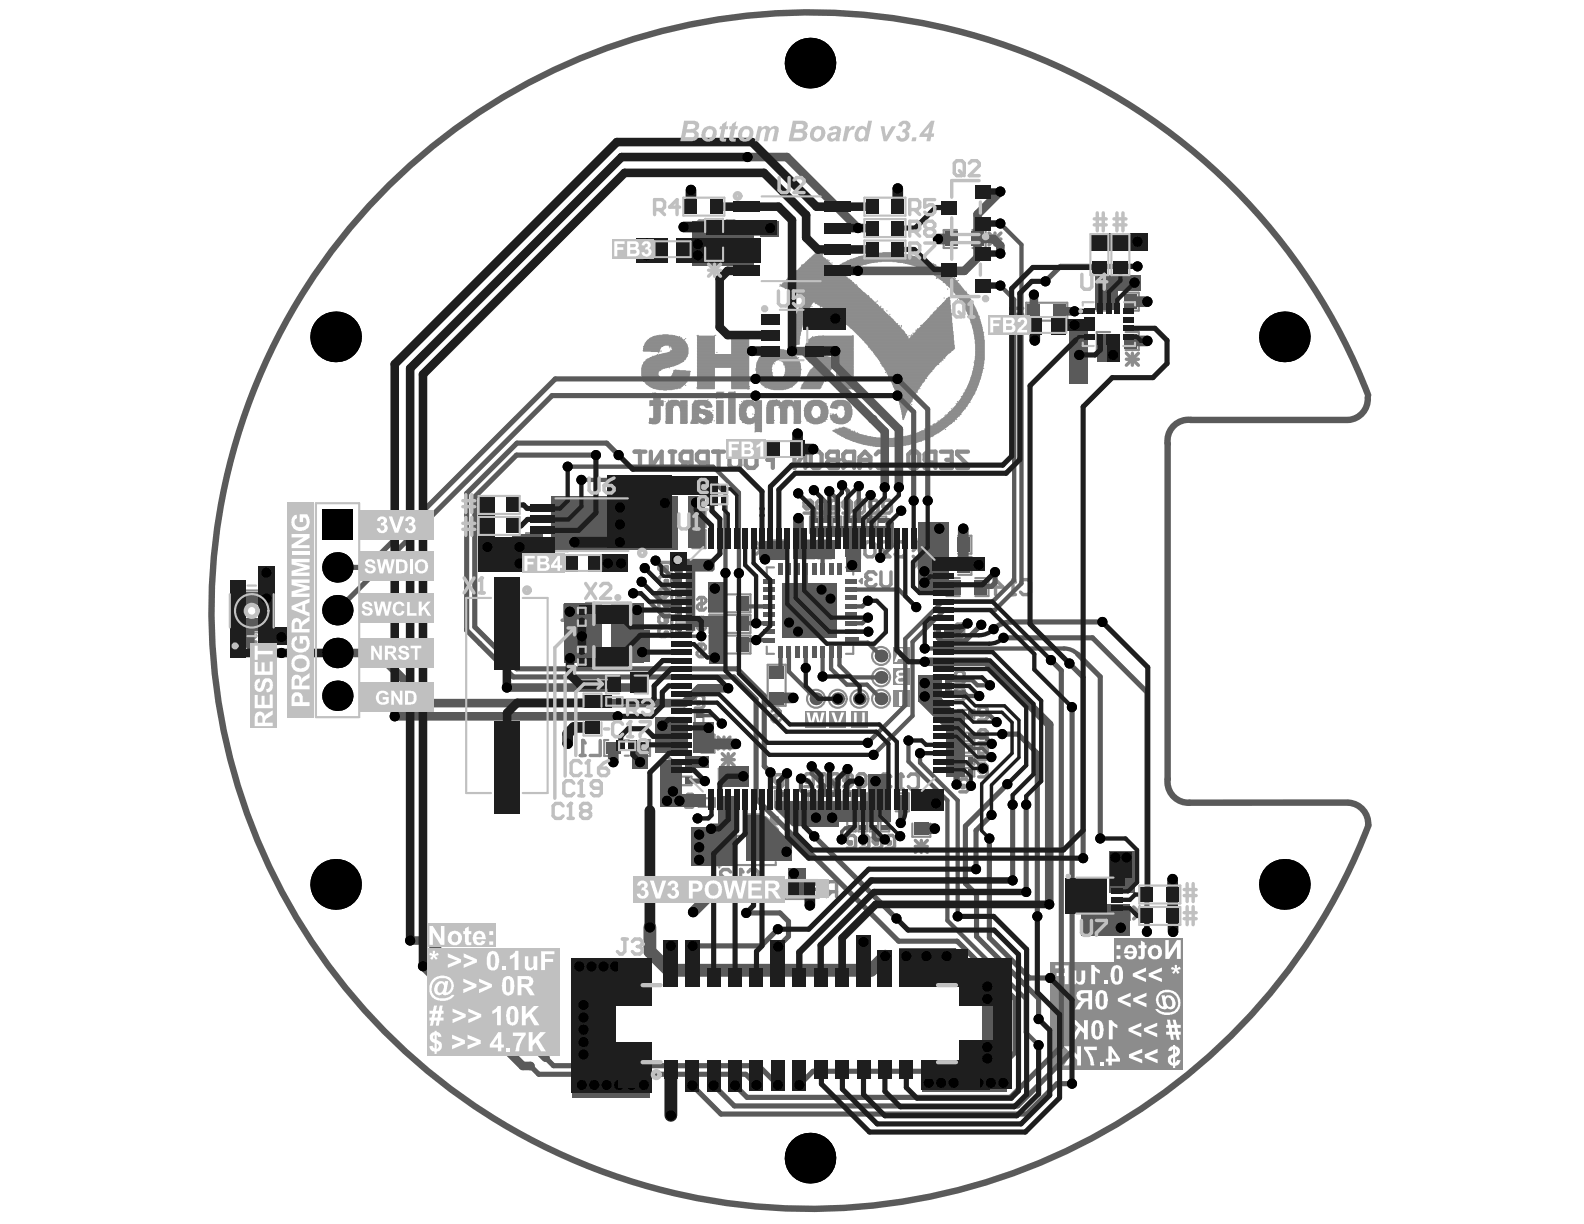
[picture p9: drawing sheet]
<svg xmlns="http://www.w3.org/2000/svg" width="279mm" height="216mm" viewBox="0 0 279 216" stroke-linecap="round" stroke-linejoin="round" font-family="sans-serif">
<path d="M237.7 74.1h-27.7a3.7 3.7 0 0 0-4 4.1v59.2a3.7 3.7 0 0 0 3.8 4.2h27.9M241.3 70.1a3.7 3.7 0 0 1-3.5 4M241.3 69.7a105.5 105.5 0 0 0-162-46.2 105.5 105.5 0 0 0 .1 168.5 105.5 105.5 0 0 0 162-46.4M237.9 141.6a3.7 3.7 0 0 1 3.4 3.9" fill="none" stroke="#5a5a5a" stroke-width="1.1"/>
<g fill="none" stroke="#8c8c8c" stroke-width=".38">
<path d="M132 39.2h2.8v.4M134.8 41v.4h-2.8M168.8 40.6h-2.3v3.1h2.3M171.5 40.6h2.4v3.1h-2.4M181 53.4h7.3v3.2h-7.3zM195.8 51.6h-2.3v3.2h2.3M195.8 58.6h-2.3v3.1h2.3M198.5 58.6h2.4v3.1h-2.4M198.5 51.6h2.4v3.2h-2.4M95.1 94h-2.3v3.2h2.3M97.9 94h2.3v3.2h-2.3M119.2 100h2.9v1.5h-2.9z"/>
<path d="M119.4 89.8h-2.4v3.2h2.4M119.4 93.5h-2.4v3.2h2.4M122.1 89.8h2.3v3.2h-2.3M122.1 93.5h2.3v3.2h-2.3M138.6 95.3h-2.4v3.2h2.4M141.3 95.3h2.3v3.2h-2.3M142.9 91.1h1.5v2.9h-1.5zM144.9 91.1h1.5v2.9h-1.5zM146.7 95.3h-2.4v3.2h2.4M146.9 91.1h1.5v2.9h-1.5zM148.8 91.1h1.6v2.9h-1.6zM149.4 95.3h2.3v3.2h-2.3"/>
<path d="M150.8 91.1h1.5v2.9h-1.5zM152.8 91.1h1.5v2.9h-1.5zM154.8 91.1h1.5v2.9h-1.5zM166.3 94.5h-2.4v3.2h2.4M166.3 98.2h-2.4v3.2h2.4M169 98.2h2.3v3.2h-2.3M169 94.5h2.3v3.2h-2.3M42.6 106.5v-2.3h3.1v2.3M42.6 109.2v2.4h3.1v-2.4M105.7 106.3h-2.3v3.2h2.3M105.7 110.2h-2.3v3.2h2.3M105.7 113.9h-2.3v3.2h2.3"/>
<path d="M108.4 113.9h2.4v3.2h-2.4M108.4 106.3h2.4v3.2h-2.4M108.4 110.2h2.4v3.2h-2.4M119.2 101.9h2.9v1.6h-2.9zM119.2 104h2.9v1.5h-2.9zM119.2 106h2.9v1.5h-2.9zM119.2 108h2.9v1.5h-2.9zM119.2 110h2.9v1.5h-2.9zM125.1 104.8h7.3v3.2h-7.3zM125.1 108.5h7.3v3.1h-7.3zM125.1 112.1h7.3v3.2h-7.3zM135.2 114v1.3h1.3"/>
<path d="M135.4 117.3h3.2v7.2h-3.2zM136.5 100.1h-1.3v1.3M149.2 100.1h1.3v1.3M150.5 114v1.3h-1.3M151.6 102.5l.4-.4v.8zM164.9 110.5h2.8v1.5h-2.8zM164.9 119.3h2.8v1.5h-2.8zM169.3 102h-2.3v3.1h2.3M172 102h2.4v3.1h-2.4M107.3 130.5h-.7v2.8h.7M110.2 130.6h.7M110.2 133.3h.7"/>
<path d="M113.9 130.5h.8v2.8h-.8M119.1 134.1h2.9v1.5h-2.9zM119.1 137h2.9v1.5h-2.9zM121 129.6h-2.4v3.2h2.4M122.6 125.6h1.5v2.9h-1.5zM123.7 129.6h2.3v3.2h-2.3M126.8 137.9v-2.3h3.2v2.3M136.7 139.5h1.5v2.9h-1.5zM142.6 139.5h1.5v2.9h-1.5zM144.6 139.5h1.5v2.9h-1.5zM146.7 139.5h1.5v2.9h-1.5zM148.7 139.5h1.6v2.9h-1.6z"/>
<path d="M150.8 139.5h1.5v2.9h-1.5zM155.3 139.9h-2.4v3.2h2.4M158 139.9h2.3v3.2h-2.3M164.9 121.4h2.8v1.5h-2.8zM169 125.2h2.9v1.5h-2.9zM169 129.2h2.9v1.6h-2.9zM169 131.3h2.9v1.5h-2.9zM169 133.3h2.9v1.5h-2.9zM169 135.4h2.9v1.6h-2.9zM123.2 140.8h2.9v1.5h-2.9zM126.5 152.7h.7M126.8 140.6v2.4h3.2v-2.4"/>
<path d="M126.9 152.3v.7M127.9 148v-.6h8.9v.6M127.9 152.1v.5h8.9v-.5M129.3 143.6h-2.4v3.2h2.4M132 143.6h2.3v3.2h-2.3M135.2 155.4h7.2v3.2h-7.2zM149.4 143.8h1.6v2.9h-1.6zM151.4 143.8h1.5v2.9h-1.5zM153.4 143.8h1.5v2.9h-1.5zM155.3 143.8h1.5v2.9h-1.5zM160.9 145.3v2.3h3.2v-2.3M160.9 142.5v-2.3h3.2v2.3"/>
<path d="M196.1 157.2v-2.3h3.2v2.3M196.1 159.9v2.4h3.2v-2.4"/>
</g>
<g fill="none" stroke="#8c8c8c" stroke-width=".18">
<path d="M114.3 60h6.2M114.4 59.9h6M114.5 59.8h5.9M114.6 59.7h5.6M114.6 59.7h5.5M114.8 59.6h5.2M114.9 59.5h5M115.1 59.4h4.7M115.2 59.4h4.3M115.5 59.3h3.8M115.8 59.2h3.2M116.2 59.1h2.4"/>
<path d="M116.9 59.1h1M119.8 59.4h.1M120.1 59.6h.1M120.2 59.7h.1M120.7 59.9h.1M120.9 59.7h.1M122.9 59.2h.1M123 59.3h3M123 59.4h3M123 59.5h3M123 59.6h3M123 59.7h3"/>
<path d="M123 59.8h3M123 59.9h3M123 60h3M123.1 59.2h.1M123.1 59.1h.1M126 59.2h.1M126.2 59.1h.1M129.1 59.3h3M129.1 59.4h3M129.1 59.5h3M129.1 59.6h3M129.1 59.7h3"/>
<path d="M129.1 59.8h3M129.1 59.9h3M129.1 60h3M129.2 59.1h.1M129.4 59.1h.1M132.1 59.2h.1M132.2 59.1h.1M137.5 50.5h.1M137.6 50.2h.1M137.7 50.4h13.3M137.7 50.5h13.4M137.8 50.3h13.2"/>
<path d="M137.9 50.5h13.3M137.9 50.2h13M138 50.1h12.7M138 50.2h12.8M138 50.6h13.3M138 49.9h.1M138.1 50h12.5M138.2 49.7h.1M138.2 49.9h12.3M138.3 50.7h13M138.3 49.9h12.1M138.3 49.8h12.1"/>
<path d="M138.4 50.8h13M138.4 49.7h11.9M138.5 50.9h.1M138.5 49.6h11.7M138.6 49.6h11.4M138.6 50.8h12.9M138.7 49.5h11.5M138.7 49.3h.1M138.8 50.9h12.8M138.8 49.4h11.2M138.9 49.2h.1M138.9 49.3h10.9"/>
<path d="M138.9 51h12.8M138.9 49.3h10.8M139 48.9h.2M139 49.2h10.6M139.1 51.1h12.7M139.1 49.1h10.5M139.2 49h10.2M139.2 48.9h10.2M139.3 51.1h12.6M139.3 48.9h10M139.4 60h1.6M139.4 48.8h9.8"/>
<path d="M139.5 51.2h12.4M139.5 48.6h9.6M139.5 59.2h1.6M139.5 59.3h1.6M139.5 59.4h1.6M139.5 59.5h1.6M139.5 59.6h1.6M139.5 59.7h1.6M139.5 59.8h1.5M139.5 59.9h1.5M139.5 48.7h9.6M139.6 58.3h.1"/>
<path d="M139.6 58.8h1.6M139.6 59.1h1.5M139.6 58.4h.1M139.6 58.9h1.6M139.6 59h1.5M139.6 58.6h1.6M139.6 51.3h12.4M139.6 48.3h.1M139.6 58.5h1.7M139.6 58.7h1.6M139.7 48.6h9.2M139.7 58.2h1.6"/>
<path d="M139.7 58.3h1.7M139.7 58.1h1.7M139.7 58.4h1.6M139.8 57.7h1.6M139.8 57.8h1.6M139.8 57.9h1.6M139.8 58h1.6M139.8 51.4h.1M139.8 48.5h9M139.9 57.4h1.6M139.9 57.5h1.6M139.9 57.6h1.6"/>
<path d="M139.9 57.6h1.5M139.9 51.4h12.2M139.9 48.4h8.9M139.9 57.1h1.7M139.9 57.2h1.7M139.9 57.3h1.7M139.9 57.3h1.6M139.9 48.3h8.8M140 56.9h1.7M140 57h1.7M140 51.4h12.2M140 48.3h8.8"/>
<path d="M140.1 56.6h1.7M140.1 56.6h1.6M140.1 56.7h1.6M140.1 56.8h1.6M140.1 48.2h8.7M140.2 56.3h1.7M140.2 56.4h1.6M140.2 56.5h1.6M140.2 51.5h12M140.2 48h.1M140.2 48.1h8.7M140.2 56h1.8"/>
<path d="M140.2 56.1h1.8M140.2 56.2h1.7M140.2 48h8.9M140.3 55.4h.1M140.3 55.9h1.8M140.3 56h1.7M140.3 47.9h9M140.3 48h8.9M140.4 55.7h1.8M140.4 55.8h1.6M140.4 51.6h12M140.5 55.5h1.7"/>
<path d="M140.5 55.6h1.7M140.5 55.7h1.6M140.5 51.7h12M140.5 47.7h.1M140.5 47.8h8.9M140.5 55.4h1.8M140.5 55.4h1.7M140.6 55.2h1.8M140.6 47.7h9M140.6 55.3h1.7M140.7 51.7h11.9M140.7 55h1.7"/>
<path d="M140.7 55.1h1.7M140.7 55.1h1.6M140.7 47.7h9M140.8 54.8h1.8M140.8 54.8h1.7M140.8 54.9h1.7M140.8 47.6h9.1M140.8 51.8h11.8M140.8 52h.1M140.8 54.7h1.8M140.8 47.5h9.2M140.9 54.5h1.8"/>
<path d="M140.9 54.5h1.7M140.9 54.6h1.7M140.9 47.4h9.4M141 51.9h11.8M141 54.3h1.8M141 54.4h1.8M141 47.4h9.4M141.1 54.2h1.8M141.1 54.2h1.7M141.1 47.3h9.6M141.1 52h11.7M141.1 53.9h1.9"/>
<path d="M141.1 54h1.9M141.1 54.1h1.9M141.1 47.2h9.7M141.2 53.7h1.9M141.2 53.9h1.8M141.2 47.1h6.1M141.3 52h11.6M141.3 53.8h1.8M141.3 47.1h5.9M141.4 53.6h1.9M141.4 53.6h1.8M141.4 47h5.7"/>
<path d="M141.4 46.8h.1M141.4 52.1h11.5M141.4 53.5h1.9M141.4 46.7h.1M141.4 46.9h5.6M141.5 52.2h11.6M141.5 53.3h2M141.5 53.4h1.8M141.5 46.8h5.5M141.6 53.2h12.5M141.6 53.3h1.8M141.6 46.8h5.3"/>
<path d="M141.7 52.3h11.4M141.7 53h12.3M141.7 53.1h12.4M141.7 46.7h5M141.7 52.7h.1M141.7 52.9h12.2M141.7 46.6h5M141.8 52.8h11.9M141.8 52.9h12M141.9 52.3h11.3M141.9 52.6h11.6M141.9 52.7h11.7"/>
<path d="M141.9 46.5h4.7M142 52.4h11.3M142 52.6h11.4M142 46.5h4.5M142 56.4h.1M142 52.5h11.4M142 46.4h4.4M142.1 46.2h4.2M142.1 46.3h4.2M142.3 60h.1M142.3 46.2h3.8M142.3 55.3h.2"/>
<path d="M142.3 46.1h3.7M142.4 45.9h3.5M142.4 59.8h.1M142.5 46h3.5M142.6 45.9h3.3M142.6 59.9h.1M142.6 45.8h3.1M142.7 60h7.8M142.8 45.7h2.8M142.8 59.9h7.7M142.8 45.6h.1M142.9 59.7h.1"/>
<path d="M142.9 59.8h7.6M142.9 45.6h2.7M143 45.6h2.4M143 59.7h7.5M143 45.5h2.4M143.1 45.4h2.1M143.1 59.6h.1M143.1 59.7h7.4M143.2 54.1h.1M143.2 45.3h1.9M143.3 45.3h1.8M143.3 59.6h7.2"/>
<path d="M143.3 59.4h.1M143.3 45.2h1.8M143.3 59.5h7.2M143.4 45.1h1.5M143.5 45h1.3M143.6 53.3h10.6M143.6 44.9h1.2M143.6 59.4h6.9M143.7 53.3h10.6M143.7 44.9h.9M143.7 44.8h.8M143.8 53.6h.1"/>
<path d="M143.9 53.4h10.5M143.9 59.4h6.6M143.9 44.7h.6M143.9 53.5h10.5M143.9 44.6h.6M144 53.6h.1M144 44.6h.3M144.2 53.6h10.3M144.2 53.6h10.4M144.2 53.7h.1M144.3 53.8h.1M144.3 59.3h6.2"/>
<path d="M144.4 53.7h10.3M144.5 53.8h10.2M144.6 53.9h10.3M144.6 53.9h.1M144.6 44.8h.1M144.7 54h.1M144.7 54.2h.1M144.8 53.9h10.2M144.8 54.1h.1M144.8 54h10.2M144.8 44.9h.1M145 54.1h10"/>
<path d="M145 44.9h.1M145 45.1h.1M145.1 54.2h10.1M145.1 44.9h.1M145.1 59.2h.1M145.2 54.2h10.1M145.3 54.3h10M145.4 54.4h10M145.5 54.5h.1M145.6 54.5h9.9M145.7 54.5h9.9M145.8 54.6h9.8"/>
<path d="M145.8 54.7h.1M146 54.7h9.7M146 45.9h.1M146 54.8h9.8M146 55.2h.1M146.2 54.8h9.7M146.2 45.9h.1M146.3 54.9h9.7M146.3 55h9.7M146.5 55.1h9.6M146.6 55.1h9.6M146.7 55.2h9.5"/>
<path d="M146.7 46.4h.1M146.8 55.3h9.5M147 55.4h9.4M147 55.4h9.5M147.2 55.5h9.4M147.3 55.6h9.3M147.3 47.1h.1M147.4 55.7h9.3M147.4 47.1h3.6M147.5 55.7h9.3M147.6 55.8h9.3M147.6 47.1h3.6"/>
<path d="M147.6 55.9h9.5M147.7 56.3h.1M147.7 47h3.7M147.8 56h9.3M147.9 56h9.2M147.9 56.2h.1M147.9 46.9h3.7M147.9 56.1h9.3M147.9 46.8h4M148 56.3h.1M148.1 56.2h9.2M148.1 46.8h4.1"/>
<path d="M148.2 56.3h9.2M148.2 56.3h9.3M148.2 56.5h.1M148.2 46.7h4.2M148.3 56.4h9.2M148.3 56.6h.1M148.3 46.6h4.3M148.5 56.5h9M148.5 56.6h9.1M148.5 46.5h4.5M148.6 56.6h9.1M148.6 46.5h4.7"/>
<path d="M148.7 56.7h9.1M148.7 46.4h5M148.8 56.8h9.1M148.8 56.9h9.1M149 57h9M149 46.3h5.2M149.1 48.3h.1M149.1 48.5h.1M149.1 46.2h5.7M149.1 57h9M149.2 57.1h9M149.3 57.2h8.9"/>
<path d="M149.3 57.3h9M149.3 46.2h6.2M149.4 48.9h.1M149.4 46.1h14.2M149.4 57.3h9M149.5 45.9h.1M149.6 57.4h8.8M149.6 46h13.8M149.7 57.5h8.8M149.7 57.6h8.9M149.7 45.9h13.6M149.8 57.6h8.9"/>
<path d="M149.8 47.7h.1M149.8 49.3h.1M149.9 57.7h8.9M149.9 45.9h13.2M150 57.8h8.8M150 45.8h.1M150 47.8h.1M150 57.9h8.8M150.1 57.9h8.8M150.1 45.8h12.8M150.1 45.7h.1M150.3 58h8.7"/>
<path d="M150.4 59.2h.1M150.4 45.7h12.3M150.4 58.1h8.6M150.4 58.2h8.7M150.5 58.2h8.8M150.5 49.9h.1M150.5 45.6h11.9M150.6 58.3h8.7M150.7 58.4h8.6M150.7 58.5h8.7M150.7 45.6h11.6M150.8 58.5h8.6"/>
<path d="M150.9 58.6h8.6M151 58.7h8.6M151 45.5h11.1M151 58.8h8.6M151 50.2h.1M151.1 45.4h10.7M151.1 47.5h.1M151.1 58.8h8.5M151.2 47.1h.1M151.2 50.5h.1M151.2 58.9h8.5M151.3 59h8.6"/>
<path d="M151.3 59.1h8.5M151.4 45.3h10.2M151.4 59.1h8.5M151.5 45.3h.1M151.6 59.2h8.3M151.6 59.4h.1M151.6 59.3h8.4M151.6 45.3h9.8M151.7 59.4h8.3M151.7 59.4h8.4M151.8 59.5h8.4M151.9 45.2h9.2"/>
<path d="M151.9 59.6h8.3M151.9 59.7h8.3M152 59.7h8.2M152.1 59.8h8.1M152.2 59.9h8M152.2 60h16M152.2 45.1h8.6M152.5 45h8M152.7 46.7h.1M152.8 44.9h.1M152.8 44.9h7.4M153.1 52.1h.1"/>
<path d="M153.1 44.9h6.7M153.2 52.3h.1M153.7 52.7h.1M153.7 44.8h5.6M154.1 44.7h4.7M154.4 53.4h.1M154.5 53.3h.1M154.7 53.1h.1M154.7 53.7h.1M154.7 44.6h3.5M155.3 54.2h.1M155.3 54h.1"/>
<path d="M155.6 54.5h.2M155.7 54.6h.1M155.7 44.6h1.5M156.4 54.8h.1M156.8 55.7h.1M156.9 55.4h.1M157.4 46.2h6.3M157.6 56.5h.1M158.2 46.2h5.7M158.3 57.1h.1M158.5 46.3h.1M158.6 57.4h.1"/>
<path d="M158.7 46.3h5.4M158.9 57.9h.1M159 57.4h.1M159 57.6h.1M159.3 46.4h4.9M159.5 58.5h.1M159.6 46.5h4.7M159.9 59.1h.1M159.9 44.9h.1M160 46.5h4.5M160.1 59.4h.1M160.3 59.2h.1"/>
<path d="M160.3 44.9h.1M160.3 59.9h7.9M160.3 46.6h4.3M160.4 59.7h7.8M160.4 59.8h7.8M160.5 44.9h.1M160.5 59.7h7.7M160.5 59.6h7.7M160.6 46.7h4.2M160.6 59.3h.1M160.6 59.5h7.6M160.7 59.2h.1"/>
<path d="M160.7 59.4h7.5M160.8 59.1h.1M160.8 59.4h7.4M160.8 59.3h7.4M160.8 46.8h4.1M160.9 59.2h7.3M161 58.8h.1M161 59.1h7.2M161.1 59.1h7M161.1 58.8h.1M161.1 59h7M161.1 46.8h4"/>
<path d="M161.2 58.8h.1M161.2 58.9h6.9M161.3 58.8h6.8M161.4 46.9h3.8M161.4 58.8h6.7M161.5 58.7h6.6M161.5 58.6h6.6M161.5 58.2h.1M161.5 58.5h6.6M161.6 58.3h.1M161.6 47h3.7M161.6 58.5h6.5"/>
<path d="M161.8 58.2h.1M161.8 58.4h6.2M161.8 58h.1M161.8 58.2h6.2M161.8 58.3h6.2M161.8 47.1h3.7M161.8 58.1h6.2M161.9 58.2h6.1M162 58h6M162 47.1h3.5M162.1 57.9h5.9M162.1 45.4h.1"/>
<path d="M162.2 57.9h5.8M162.2 47.2h3.5M162.3 57.8h5.7M162.4 57.4h.1M162.4 57.7h5.6M162.4 57.6h5.5M162.4 47.3h3.4M162.5 57.4h.1M162.5 57.6h5.4M162.6 57.3h.1M162.6 57.5h5.3M162.6 47.4h3.3"/>
<path d="M162.7 57.4h5.2M162.7 57.3h5.2M162.7 47.4h3.4M162.8 57.2h5.1M162.8 57.3h5.1M162.9 57h5M162.9 47.5h3.2M163 57.1h4.9M163 45.8h.1M163 57h4.9M163.1 56.9h4.8M163.1 47.6h3.1"/>
<path d="M163.2 56.8h4.7M163.3 56.7h4.6M163.3 47.7h3.1M163.3 56.6h4.6M163.4 56.6h4.5M163.4 47.7h3M163.4 47.8h.1M163.4 48h.1M163.5 56.5h4.4M163.6 56.4h4.3M163.6 47.8h3M163.6 56.3h4.3"/>
<path d="M163.7 56.2h4.2M163.7 56.3h4.2M163.7 47.9h3M163.9 56.1h4M163.9 48h2.9M163.9 56h4M163.9 46.2h.1M163.9 48h3M163.9 48.2h.1M164 55.9h3.8M164 56h3.8M164 48.1h3"/>
<path d="M164.1 55.8h3.7M164.2 55.6h.1M164.2 55.7h3.6M164.2 48.2h2.9M164.3 55.6h3.5M164.4 55.5h3.4M164.4 48.3h2.9M164.5 55.4h3.3M164.5 48.4h.1M164.5 48.3h2.8M164.6 55.1h.1M164.6 46.5h.1"/>
<path d="M164.6 48.4h2.7M164.6 55.3h3.2M164.7 55.2h3M164.8 55h.1M164.8 55.1h2.9M164.8 48.5h2.7M164.8 48.6h2.8M164.9 54.8h.1M164.9 55h2.8M165 54.9h2.7M165 48.6h2.6M165 46.7h.1"/>
<path d="M165.1 54.8h2.6M165.2 54.8h2.5M165.2 49.1h.1M165.2 48.7h2.5M165.2 54.6h2.5M165.2 54.7h2.5M165.2 48.9h.1M165.2 48.8h2.6M165.3 54.3h.1M165.3 54.5h.1M165.3 48.9h2.6M165.3 49h.1"/>
<path d="M165.4 54.4h2.2M165.4 54.5h2.2M165.5 54.5h2.1M165.5 48.9h2.4M165.5 54.3h2.1M165.5 49h2.6M165.6 54.2h2M165.6 49.2h.1M165.7 54.1h1.9M165.7 54.2h1.9M165.7 49.1h2.5M165.8 49.2h2.4"/>
<path d="M165.8 54h1.8M165.8 49.3h2.5M165.9 53.9h1.7M165.9 49.3h2.5M166.1 53.8h1.5M166.1 49.4h2.4M166.1 49.5h2.4M166.1 53.7h1.5M166.2 53.6h1.4M166.2 47.5h.1M166.3 49.6h2.3M166.4 53.4h1.2"/>
<path d="M166.4 53.5h1.2M166.4 49.8h.1M166.4 49.6h2.5M166.4 53.3h1.2M166.4 49.7h2.4M166.5 52.6h.1M166.5 49.8h2.4M166.5 47.7h.1M166.5 49.9h2.4M166.6 53.3h1M166.7 53.1h.9M166.7 53.2h.9"/>
<path d="M166.7 47.8h.1M166.7 53h.9M166.7 49.9h2.3M166.8 50.1h2.3M166.8 52.9h.8M166.8 47.8h.1M166.8 50h2.3M166.9 52.9h.6M167 50.3h.1M167 52.6h.6M167 52.8h.5M167 50.2h2.2"/>
<path d="M167 52.7h.5M167.1 50.3h2.2M167.1 51h.1M167.2 52.6h.3M167.2 50.4h2.2M167.3 52.5h.2M167.3 50.5h2.2M167.3 52.4h.2M167.4 50.6h2.2M167.5 50.7h2.2M167.6 50.8h2.1M167.6 50.8h2.2"/>
<path d="M167.6 50.9h2.2M167.6 48.6h.2M167.8 51h2.1M167.8 48.3h.1M167.9 55.4h.1M167.9 51.1h2.1M168 51.2h2.1M168 48.5h.1M168.1 51.3h2M168.1 48.6h.1M168.2 51.4h2M168.2 51.4h2.1"/>
<path d="M168.2 51.5h2.1M168.2 48.9h.1M168.3 51.6h2.1M168.3 48.9h.1M168.4 51.7h2M168.4 49.2h.1M168.5 51.7h2.1M168.5 49.1h.1M168.5 51.8h2M168.5 52h.1M168.6 49.5h.1M168.6 51.9h2"/>
<path d="M168.6 52h2.1M168.7 52h2M168.7 52.2h.1M168.8 52.1h1.9M168.8 52.3h.1M168.8 52.5h.1M168.9 49.6h.1M168.9 52.2h2M168.9 52.8h.1M168.9 52.3h1.9M168.9 52.3h2M169 49.5h.1"/>
<path d="M169 52.4h1.9M169 52.6h.1M169.1 52.5h1.9M169.2 50.1h.1M169.2 52.6h1.8M169.2 52.6h1.9M169.2 52.7h1.9M169.3 52.8h1.9M169.3 52.9h1.9M169.4 50.3h.1M169.4 52.9h1.9M169.5 53h1.8"/>
<path d="M169.5 53.1h1.9M169.5 53.2h1.9M169.6 53.3h1.8M169.6 53.3h1.9M169.7 53.4h1.8M169.8 53.5h1.8M169.8 53.6h1.8M169.8 53.6h1.9M169.8 53.7h1.9M169.8 54.1h.1M169.9 53.8h1.8M169.9 54.2h.1"/>
<path d="M170 53.9h1.8M170.1 54h1.7M170.1 54.1h1.8M170.1 54.2h1.8M170.1 54.3h1.9M170.2 54.2h1.7M170.2 54.5h1.8M170.2 54.7h.1M170.3 54.4h1.7M170.4 51.4h.1M170.4 54.5h1.8M170.4 54.6h1.7"/>
<path d="M170.4 51.6h.1M170.4 54.7h1.8M170.4 54.8h1.8M170.5 54.8h1.7M170.5 54.9h1.7M170.6 55h1.7M170.6 55.1h1.7M170.7 55.8h.1M170.7 55.1h1.7M170.7 55.2h1.7M170.7 55.3h1.7M170.7 55.4h1.8"/>
<path d="M170.7 52h.1M170.8 55.5h1.7M170.8 55.6h1.8M170.8 52h.1M170.9 55.7h1.7M170.9 55.7h1.8M170.9 55.8h1.7M171 55.9h1.6M171 56h1.7M171 52.4h.1M171 56.1h1.7M171 52.3h.1"/>
<path d="M171.1 56.2h1.7M171.1 56.3h1.7M171.1 56.3h1.8M171.2 56.4h1.7M171.2 56.5h1.7M171.2 56.6h1.7M171.3 56.6h1.6M171.3 56.7h1.6M171.3 56.8h1.6M171.3 56.9h1.7M171.3 57h1.7M171.4 57.1h1.6"/>
<path d="M171.4 57.2h1.7M171.4 57.3h1.7M171.5 57.3h1.6M171.5 57.4h1.7M171.5 57.5h1.7M171.5 57.6h1.7M171.6 57.6h1.6M171.6 57.7h1.6M171.6 57.8h1.6M171.6 57.9h1.6M171.6 58h1.6M171.6 58.1h1.7"/>
<path d="M171.7 58.2h1.6M171.7 58.3h1.6M171.7 58.4h1.6M171.8 58.6h1.6M171.8 58.5h1.6M171.8 58.8h1.6M171.8 58.5h1.5M171.8 58.7h1.6M171.8 58.8h1.7M171.8 58.9h1.7M171.9 59.1h1.6M171.9 59.2h1.6"/>
<path d="M171.9 59.3h1.6M171.9 59h1.6M171.9 59.4h1.6M171.9 59.5h1.6M171.9 59.6h1.6M171.9 59.7h1.6M171.9 59.8h1.6M172 59.9h1.5M172 60h1.6M172.7 55.9h.1M173.5 58.6h.1M113.2 65h3.8"/>
<path d="M113.2 65.4h3.1M113.2 65.5h3M113.2 65.6h2.9M113.2 65.7h2.9M113.2 65.8h2.9M113.2 65.9h2.9M113.2 66h2.9M113.2 66.1h2.9M113.2 66.2h2.9M113.2 66.3h2.9M113.2 64.9h4.4M113.2 65h4.1"/>
<path d="M113.2 65.1h3.6M113.2 65.2h3.4M113.2 65.3h3.4M113.2 65.3h3.3M113.3 66.4h2.9M113.3 66.5h3M113.3 64.6h5.5M113.3 64.4h5.9M113.3 64.6h5.2M113.3 64.7h4.9M113.3 64.8h4.6M113.3 66.6h3.1"/>
<path d="M113.3 66.7h3.2M113.3 64.5h5.7M113.4 66.8h3.3M113.4 66.8h3.6M113.4 67h8M113.4 64.3h6.1M113.4 61.9h2.9M113.4 64.3h6M113.5 63.9h.1M113.5 66.9h7.9M113.5 67.1h7.8M113.5 67.3h.1"/>
<path d="M113.5 64.1h6.3M113.5 61.6h2.9M113.5 61.4h3M113.5 64.2h6.3M113.5 61.5h2.9M113.5 61.7h2.9M113.5 61.8h2.9M113.5 61.9h2.8M113.5 61.1h3.4M113.6 67.1h7.6M113.6 61.3h3M113.6 64h6.4"/>
<path d="M113.6 61.2h3.1M113.6 61.3h2.9M113.7 63.9h6.6M113.7 67.2h7.5M113.7 67.3h7.4M113.7 64h6.4M113.7 61h3.5M113.7 61h3.3M113.7 63.8h6.7M113.7 63.7h6.9M113.7 60.7h7.4M113.7 60.8h7.5"/>
<path d="M113.7 67.4h7.4M113.7 60.9h7.5M113.8 67.4h7.3M113.8 60.5h7.2M113.8 60.6h7.3M113.9 67.5h7.1M113.9 67.6h7M113.9 63.7h6.7M114 67.7h6.9M114 63.4h.1M114 63.6h6.6M114 60.3h6.9"/>
<path d="M114 60.4h6.9M114 67.7h6.8M114 60.2h6.8M114 60.3h6.8M114.1 67.8h6.6M114.1 63.5h6.6M114.1 63.4h.1M114.2 63.4h6.5M114.2 60h6.5M114.2 60.1h6.5M114.3 67.9h6.4M114.3 63.4h6.5"/>
<path d="M114.3 63.3h.1M114.3 68h6.2M114.4 68h6M114.4 63.3h6.5M114.5 63.2h6.5M114.5 74.5h1.7M114.5 74.6h1.6M114.6 74h1.8M114.6 74.2h1.8M114.6 74.4h1.7M114.6 74.7h.1M114.6 68.1h5.8"/>
<path d="M114.6 73.9h1.8M114.6 74.1h1.8M114.6 74.5h1.6M114.6 73.8h.3M114.6 74.3h1.8M114.6 68.2h5.7M114.6 70.7h2.4M114.6 70.8h2.4M114.6 70.9h2.4M114.6 71h2.4M114.6 71.1h2.4M114.6 71.2h2.4"/>
<path d="M114.6 71.3h2.4M114.6 71.4h2.4M114.6 71.5h2.4M114.6 71.6h.1M114.6 63.1h6.4M114.7 74.7h1.2M114.7 63.1h6.4M114.8 68.3h5.3M114.9 62h1.4M114.9 68.3h5.1M114.9 63h6.2M115 74.8h.8"/>
<path d="M115.1 68.4h4.7M115.1 69.3h.1M115.1 62.8h.1M115.2 73.8h1.2M115.2 62.9h5.9M115.2 68.5h4.4M115.2 73.7h1.2M115.3 69.3h.2M115.3 69.4h.4M115.3 69.5h.5M115.3 69.6h.6M115.3 69.6h.8"/>
<path d="M115.3 69.7h.8M115.3 69.8h1.1M115.3 69.9h1.1M115.3 70h1.1M115.3 70.1h1.1M115.3 70.2h1.1M115.3 70.3h1.1M115.3 70.4h1.1M115.3 70.5h1.1M115.3 70.6h1.1M115.3 71.6h1.2M115.3 71.7h1.1"/>
<path d="M115.3 71.8h1.1M115.3 71.9h1.1M115.3 72h1.1M115.3 72.1h1.1M115.3 72.2h1.1M115.3 72.3h1.1M115.3 72.4h1.1M115.3 72.5h1.1M115.3 72.6h1.1M115.3 72.7h1.1M115.3 72.8h1.1M115.3 72.9h1.1"/>
<path d="M115.3 73.1h1.1M115.3 73.2h1.1M115.3 73.3h1.1M115.3 73.5h1.1M115.3 73.6h1.1M115.3 73h1.1M115.3 62.8h6M115.3 73.4h1.1M115.5 68.6h4M115.5 62.8h5.7M115.6 69.3h.1M115.8 69.4h.1"/>
<path d="M115.8 62.7h5.4M115.8 68.6h3.1M115.9 62.5h.1M116.1 62.1h.1M116.1 62.6h5.2M116.1 62.2h.1M116.2 68.7h2.4M116.3 66.4h.1M116.3 62.5h5M116.5 61.9h.2M116.6 62.5h4.8M116.8 71.6h.1"/>
<path d="M116.9 62.4h4.5M117 68.8h.6M117.3 70.8h.1M117.3 62.3h4.1M117.4 74.4h1.2M117.4 72.1h1.2M117.4 74.5h1.2M117.4 74.3h1.2M117.4 74.6h1.2M117.5 74h1.1M117.5 74.2h1.1M117.5 74.7h1.1"/>
<path d="M117.5 71.2h.1M117.5 71.4h3.7M117.5 71.5h1.6M117.5 71.6h1.4M117.5 71.7h1.3M117.5 71.7h1.2M117.5 71.8h1.2M117.5 71.9h1.1M117.5 72h1.1M117.5 72.2h1.1M117.5 72.3h1.1M117.5 72.4h1.1"/>
<path d="M117.5 72.5h1.1M117.5 72.6h1.1M117.5 72.7h1.1M117.5 72.8h1.1M117.5 72.9h1.1M117.5 73.1h1.1M117.5 66.8h3.9M117.5 73.9h1.1M117.5 74.1h1.1M117.5 73.2h1.1M117.5 73.3h1.1M117.5 73.5h1.1"/>
<path d="M117.5 73.6h1.1M117.5 73.7h1.1M117.5 73.8h1.1M117.5 73h1.1M117.5 74.5h1.1M117.5 73.4h1.1M117.6 71.3h3.6M117.7 71h.1M117.7 71.1h3.5M117.7 71.2h3.5M117.7 62.2h3.7M117.7 71.1h2.4"/>
<path d="M117.8 70.9h2.1M117.8 71h2.2M117.9 70.6h.1M117.9 70.8h1.9M117.9 66.8h3.5M117.9 62.2h3.5M118 66.7h3.4M118 70.8h1.7M118 64.9h.1M118 61h3.2M118 61.1h.1M118.1 62.1h3.3"/>
<path d="M118.1 61.3h.1M118.2 70.7h1.4M118.2 66.6h3.3M118.2 61h3M118.3 66.5h3.2M118.3 61.8h.1M118.3 62h3.1M118.3 61.1h3M118.4 70.6h1M118.4 66.4h3.2M118.4 66.5h3.1M118.4 61.9h3"/>
<path d="M118.4 61.2h2.9M118.5 66.3h3.1M118.5 61.9h2.9M118.5 61.3h2.8M118.5 61.4h2.9M118.5 61.8h2.9M118.6 66.2h3.1M118.6 66.2h3M118.6 61.5h2.8M118.6 61.7h2.8M118.6 61.3h2.8M118.6 65.9h3.1"/>
<path d="M118.6 66.1h3.1M118.6 61.6h2.8M118.7 71.9h.1M118.7 65.9h3M118.7 66h3M118.8 65.6h2.9M118.8 65.7h2.9M118.8 65.8h2.9M118.9 65.4h2.1M118.9 65.5h2.8M118.9 65.6h2.9M118.9 65.3h.9"/>
<path d="M119 71.6h.1M119.2 65.3h.1M119.4 71.5h.1M119.5 71.5h1.7M119.7 71.6h1.5M119.8 71.7h1.4M119.8 68.5h.1M119.8 71.8h1.4M119.9 71.9h1.3M119.9 72h1.3M120 68.4h.1M120 70.8h.1"/>
<path d="M120 72h1.2M120 72.1h1.2M120 72.2h1.2M120 72.3h1.2M120 72.4h1.2M120 74.6h1.2M120.1 74h1.1M120.1 74.2h1.1M120.1 74.4h1.1M120.1 74.7h1M120.1 70.7h1.1M120.1 70.9h1.1"/>
<path d="M120.1 72.5h1.1M120.1 72.6h1.1M120.1 72.7h1.1M120.1 72.8h1.1M120.1 72.9h1.1M120.1 73.1h1.1M120.1 73.9h1.1M120.1 74.1h1.1M120.1 74.5h1.2M120.1 73.2h1.1M120.1 73.3h1.1M120.1 73.5h1.1"/>
<path d="M120.1 73.6h1.1M120.1 73.7h1.1M120.1 73.8h1.1M120.1 73h1.1M120.1 74.3h1.1M120.1 74.5h1.1M120.1 73.4h1.1M120.1 70.8h1.1M120.1 71h1.1M120.1 71.1h1.1M120.8 63.4h.1M120.9 68h.1"/>
<path d="M121.1 67.4h.1M121.8 74.5h.1M121.8 74.6h1.3M121.9 74.7h1.1M122 74.4h1.2M122 74.5h1.1M122 74.2h3.6M122 74.1h3.7M122 74.3h3.4M122.1 74h3.6M122.1 71.3h3.3M122.1 71.4h3.4"/>
<path d="M122.1 71.6h1.3M122.1 71.7h1.2M122.1 71.7h1.1M122.1 71.8h1.2M122.1 71.9h1.2M122.1 72h1.1M122.1 72h1.2M122.1 72.1h1.4M122.1 72.2h1.7M122.1 72.3h2.1M122.1 72.3h2.5M122.1 72.4h2.7"/>
<path d="M122.1 72.5h3M122.1 72.6h3.1M122.1 72.6h3.2M122.1 72.7h3.3M122.1 72.8h3.3M122.1 72.9h1.1M122.1 73.1h1.1M122.1 73.9h1.6M122.1 73.2h1.1M122.1 73.3h1.1M122.1 73.5h1.2M122.1 73.6h1.2"/>
<path d="M122.1 73.6h1.3M122.1 73.7h1.4M122.1 73.8h1.4M122.1 73.9h1.7M122.1 73h1.1M122.1 73.4h1.1M122.2 71.4h3.3M122.2 71.5h1.3M122.3 71.1h3.1M122.3 71.2h3.1M122.3 71.1h3M122.4 70.8h.1"/>
<path d="M122.4 71h2.8M122.5 70.8h.1M122.5 70.9h2.7M122.6 70.6h.1M122.6 70.8h2.5M122.6 70.7h.1M122.6 70.8h2.3M122.8 70.7h2M122.9 68.4h.1M123 65h3M123 67.4h3M123 67.5h3"/>
<path d="M123 67.6h3M123 67.7h3M123 67.8h3M123 67.9h3M123 68h3M123 68.1h3M123 68.2h3M123 68.3h3M123 68.4h3M123 68.5h3M123 68.6h3M123 63.9h9.1"/>
<path d="M123 65.4h3M123 65.5h3M123 65.6h3M123 65.7h3M123 65.8h3M123 65.9h3M123 66h3M123 66.1h3M123 66.2h3M123 66.3h3M123 66.4h3M123 66.5h3"/>
<path d="M123 66.6h3M123 66.7h3M123 66.8h3M123 66.9h3M123 67h3M123 67.1h3M123 67.2h3M123 67.3h3M123 63.2h9.1M123 63.4h9.1M123 63.5h9.1M123 63.8h9.1"/>
<path d="M123 64.3h9.1M123 64.1h9.1M123 64.5h9.1M123 61.6h3M123 61.9h3M123 62.5h3M123 62.8h9.1M123 60.5h3M123 61.3h3M123 61.4h3M123 62.2h3M123 62.9h9.1"/>
<path d="M123 64.6h9.1M123 64.9h3M123 65.1h3M123 62.1h3M123 63.1h9.1M123 63.6h9.1M123 63.7h9.1M123 64h9.1M123 64.2h9.1M123 64.4h9.1M123 64.7h9.1M123 64.8h9.1"/>
<path d="M123 65.2h3M123 65.3h3M123 60.1h3M123 60.2h3M123 60.3h3M123 60.4h3M123 60.6h3M123 60.7h3M123 60.8h3M123 62.4h3M123 61.5h3M123 61.7h3"/>
<path d="M123 61.8h3M123 62h3M123 62.5h9.1M123 63.3h9.1M123 61h3M123 61.1h3M123 61.2h3M123 62.3h3M123 62.6h9.1M123 62.7h9.1M123 63h9.1M123 60.9h3"/>
<path d="M123.1 70.6h1.4M123.2 74.6h.1M123.2 74.4h2.2M123.3 72h.1M123.3 72.9h.1M123.3 74.5h2.1M123.4 74.5h1.9M123.5 72h.1M123.5 72.9h2M123.5 73.6h.1M123.5 74.6h1.6M123.7 73.8h.1"/>
<path d="M123.8 74.7h1.2M123.8 73h1.7M124 74.8h.7M124.1 73.1h1.5M124.1 73h1.5M124.1 73.9h.1M124.1 73.9h1.6M124.2 71.5h1.3M124.2 71.6h.1M124.3 72.3h.1M124.3 73.9h1.4M124.3 73.2h.1"/>
<path d="M124.4 71.6h1.2M124.4 71.7h1.2M124.4 73.8h1.3M124.4 73.2h1.3M124.4 73.6h1.4M124.4 73.7h1.3M124.4 73.3h1.3M124.5 71.8h.9M124.5 71.9h.4M124.5 73.3h1.2M124.5 73.5h1.2M124.5 73.6h1.2"/>
<path d="M124.5 73.4h1.2M124.7 70.6h.1M124.7 72.3h.1M124.8 70.5h.1M125.1 72.5h.1M125.4 71.8h.1M125.4 74.5h.1M125.5 72.8h.1M125.7 73.1h.1M125.7 72.4h.1M125.7 73.3h.1M126 74.2h.1"/>
<path d="M126.3 70.1h1.2M126.3 70.3h.1M126.3 70.8h1.3M126.3 74.6h1.2M126.4 74h1.1M126.4 74.2h1.1M126.4 74.4h1.1M126.4 74.7h1.1M126.4 69.2h1.1M126.4 69.3h1.1M126.4 69.4h1.1M126.4 69.5h1.1"/>
<path d="M126.4 69.6h1.1M126.4 69.7h1.1M126.4 69.8h1.1M126.4 69.9h1.1M126.4 70h1.1M126.4 70.2h1.1M126.4 70.7h1.1M126.4 70.8h1.1M126.4 70.9h1.1M126.4 71h1.1M126.4 71.1h1.1M126.4 71.2h1.1"/>
<path d="M126.4 71.3h1.1M126.4 71.4h1.1M126.4 71.5h1.1M126.4 71.6h1.1M126.4 71.7h1.1M126.4 71.8h1.1M126.4 71.9h1.1M126.4 72h1.1M126.4 72.1h1.1M126.4 72.2h1.1M126.4 72.3h1.1M126.4 72.4h1.1"/>
<path d="M126.4 72.5h1.1M126.4 72.6h1.1M126.4 72.7h1.1M126.4 72.8h1.1M126.4 72.9h1.1M126.4 73.1h1.1M126.4 73.9h1.1M126.4 74.1h1.1M126.4 74.5h1.1M126.4 73.2h1.1M126.4 73.3h1.1M126.4 73.5h1.1"/>
<path d="M126.4 73.6h1.1M126.4 73.7h1.1M126.4 73.8h1.1M126.4 73h1.1M126.4 74.3h1.1M126.4 62.2h.1M126.4 73.4h1.1M127.6 69.2h.1M128.5 74h1.2M128.5 74.2h1.2M128.5 74.4h1.2M128.5 74.7h1.2"/>
<path d="M128.5 69.2h1.2M128.5 69.3h1.2M128.5 69.4h1.2M128.5 69.5h1.2M128.5 69.6h1.2M128.5 69.7h1.2M128.5 69.8h1.2M128.5 69.9h1.2M128.5 70h1.2M128.5 70.1h1.2M128.5 70.2h1.2M128.5 70.3h1.2"/>
<path d="M128.5 70.4h1.2M128.5 70.5h1.2M128.5 70.6h1.2M128.5 70.7h1.2M128.5 70.8h1.2M128.5 70.9h1.2M128.5 71h1.2M128.5 71.1h1.2M128.5 71.2h1.2M128.5 71.3h1.2M128.5 71.4h1.2M128.5 71.5h1.2"/>
<path d="M128.5 71.6h1.2M128.5 71.7h1.2M128.5 71.8h1.2M128.5 71.9h1.2M128.5 72h1.2M128.5 72.1h1.2M128.5 72.2h1.2M128.5 72.3h1.2M128.5 72.4h1.2M128.5 72.5h1.2M128.5 72.6h1.2M128.5 72.7h1.2"/>
<path d="M128.5 72.8h1.2M128.5 72.9h1.2M128.5 73.1h1.2M128.5 73.9h1.2M128.5 74.1h1.2M128.5 74.5h1.2M128.5 73.2h1.2M128.5 73.3h1.2M128.5 73.5h1.2M128.5 73.6h1.2M128.5 73.7h1.2M128.5 73.8h1.2"/>
<path d="M128.5 73h1.2M128.5 74.3h1.2M128.5 74.6h1.2M128.5 73.4h1.2M129.1 65h3M129.1 67.4h3M129.1 67.5h3M129.1 67.6h3M129.1 67.7h3M129.1 67.8h3M129.1 67.9h3M129.1 68h3"/>
<path d="M129.1 68.1h3M129.1 68.2h3M129.1 68.3h3M129.1 68.4h3.1M129.1 68.5h3M129.1 68.6h3M129.1 65.4h3M129.1 65.5h3M129.1 65.6h3M129.1 65.7h3M129.1 65.8h3M129.1 65.9h3"/>
<path d="M129.1 66h3M129.1 66.1h3M129.1 66.2h3M129.1 66.3h3M129.1 66.4h3M129.1 66.5h3M129.1 66.6h3M129.1 66.7h3M129.1 66.8h3M129.1 66.9h3M129.1 67h3M129.1 67.1h3"/>
<path d="M129.1 67.2h3M129.1 67.3h3M129.1 61.6h3M129.1 61.9h3M129.1 62.5h3M129.1 60.5h3M129.1 61.3h3M129.1 61.4h3M129.1 62.2h3M129.1 64.9h3M129.1 65.1h3M129.1 62.1h3"/>
<path d="M129.1 65.2h3M129.1 65.3h3M129.1 60.1h3M129.1 60.2h3M129.1 60.3h3M129.1 60.4h3M129.1 60.6h3M129.1 60.7h3M129.1 60.8h3M129.1 62.4h3M129.1 61.5h3M129.1 61.7h3"/>
<path d="M129.1 61.8h3M129.1 62h3M129.1 61h3M129.1 61.1h3M129.1 61.2h3M129.1 62.3h3M129.1 60.9h3M129.6 69.1h.1M130.4 71.4h.1M130.4 71.6h.1M130.4 72h1.2M130.4 72.1h1.2"/>
<path d="M130.4 72.2h1.2M130.4 72.3h1.2M130.4 72.4h1.2M130.4 72.5h1.1M130.4 72.6h1.1M130.4 72.7h1.1M130.4 72.8h1.1M130.4 72.9h1.2M130.4 73.1h1.2M130.4 73.2h1.2M130.4 73.3h1.3M130.4 73h1.2"/>
<path d="M130.4 73h1.3M130.4 73.3h1.2M130.5 71.7h1.3M130.5 71.8h1.3M130.5 71.9h1.2M130.5 72h1.3M130.5 73.9h.1M130.5 73.5h1.3M130.5 73.6h1.3M130.5 73.4h1.2M130.6 74h.1M130.6 71.6h1.5"/>
<path d="M130.6 71.7h1.3M130.6 73.6h1.2M130.6 73.7h1.3M130.6 71.4h3.7M130.6 71.5h1.6M130.6 73.9h3.7M130.6 73.8h1.5M130.7 74h3.6M130.7 71.3h3.6M130.7 71.4h3.6M130.7 73.9h3.6M130.8 70.8h.1"/>
<path d="M130.8 71.2h3.5M130.8 74.1h3.5M130.8 74.2h3.5M130.9 74.2h3.4M130.9 71.1h3.4M130.9 74.4h2.2M130.9 74.5h.1M131 71h2.2M131 74.3h3.3M131.1 70.9h2M131.1 74.5h1.8M131.2 70.7h.1"/>
<path d="M131.2 70.8h1.8M131.2 74.5h1.9M131.2 70.8h1.7M131.4 70.7h1.4M131.4 74.6h1.4M131.5 74.7h1.2M131.6 70.6h.9M131.8 74.8h.7M131.9 68.6h.1M132.2 68.2h.1M132.2 68.6h.1M132.2 71.6h.1"/>
<path d="M132.6 70.6h.1M132.6 71.5h1.7M132.7 73.8h1.6M132.8 74.7h.1M132.8 71.6h1.5M132.8 73.6h.1M132.8 73h.1M132.8 73.7h1.5M132.9 71.7h1.4M132.9 73.6h1.4M133 70.6h.1M133 71.8h1.3"/>
<path d="M133 73.6h1.3M133.1 71.9h1.2M133.1 73.1h.1M133.1 73.5h1.2M133.1 73.4h1.2M133.1 72h1.2M133.1 72.1h1.2M133.1 74.5h1.2M133.1 76.2h.1M133.1 73.2h1.2M133.1 73.3h1.2M133.1 74.6h1.2"/>
<path d="M133.2 74.4h1.1M133.2 74.7h1.1M133.2 72.2h1.1M133.2 72.3h1.1M133.2 72.4h1.1M133.2 72.5h1.1M133.2 72.6h1.1M133.2 72.7h1.1M133.2 72.8h1.1M133.2 72.9h1.1M133.2 73.1h1.1M133.2 74.8h1.1"/>
<path d="M133.2 74.9h1.1M133.2 75.1h1.1M133.2 75.2h1.1M133.2 75.3h1.1M133.2 75.4h1.1M133.2 75.5h1.1M133.2 75.6h1.1M133.2 75.7h1.1M133.2 75.8h1.1M133.2 75.9h1.1M133.2 76h1.1M133.2 76.1h1.1"/>
<path d="M133.2 73h1.1M133.2 74.5h1.1M133.2 75h1.1M133.3 70.7h1M133.3 70.8h1M133.3 70.9h1M133.3 71h1M133.4 65h2.7M133.4 65.4h2.7M133.4 65.1h2.7M133.4 65.2h2.8M133.4 65.3h2.7"/>
<path d="M133.4 65.5h2.7M133.4 65.6h2.7M133.4 65.6h2.8M133.4 65.7h2.8M133.4 65.8h2.8M133.4 65.9h2.8M133.4 66h2.8M133.4 66.1h2.8M133.4 64.5h2.8M133.4 64.6h2.8M133.4 64.9h2.7M133.4 64.3h2.8"/>
<path d="M133.4 64.4h2.8M133.4 64.7h2.8M133.4 64.8h2.7M133.5 66.2h2.7M133.5 66.3h2.8M133.5 66.4h2.8M133.5 64.3h2.7M133.5 64.1h2.8M133.5 64h3M133.5 64h2.9M133.5 64.2h2.8M133.6 63.9h2.9"/>
<path d="M133.6 66.5h2.8M133.6 66.5h2.9M133.6 63.8h2.9M133.7 66.6h2.8M133.7 66.7h2.9M133.7 63.7h3.1M133.7 63.7h3M133.7 66.8h3M133.7 66.8h3.2M133.7 66.9h3.4M133.7 63.5h3.4M133.7 63.6h3.2"/>
<path d="M133.8 67h7M133.8 67.1h7M133.8 63.4h7M133.9 67.1h6.9M133.9 63.2h6.9M133.9 63.3h6.8M133.9 63.1h6.7M134 67.2h6.7M134 67.3h6.6M134 63.1h6.5M134 67.4h6.6M134 63h6.6"/>
<path d="M134.1 67.4h6.4M134.1 67.5h6.4M134.1 62.9h6.4M134.2 67.6h6.2M134.2 76.2h.1M134.2 62.8h6.1M134.2 62.8h6.2M134.3 67.7h6M134.3 67.8h.1M134.3 62.7h5.9M134.4 67.7h5.8M134.4 67.9h.1"/>
<path d="M134.4 62.6h5.8M134.5 67.8h5.7M134.5 62.2h.1M134.5 62.4h.1M134.5 62.5h5.6M134.6 67.9h5.5M134.6 68h.1M134.6 62.5h5.4M134.6 68h5.4M134.7 68h5.2M134.7 62.4h5.2M134.7 62.3h5.2"/>
<path d="M134.8 68.1h5M134.9 68.2h4.7M134.9 68.3h.1M134.9 62.2h4.8M135 62.2h4.6M135.1 68.3h4.5M135.1 62.1h4.3M135.2 68.4h.1M135.2 74h1.3M135.2 74.2h1.3M135.2 74.4h1.3M135.2 68.3h4.2"/>
<path d="M135.2 71.6h1.4M135.2 71.8h1.3M135.2 71.9h1.3M135.2 72h1.3M135.2 72.1h1.3M135.2 72.2h1.3M135.2 72.3h1.3M135.2 72.4h1.3M135.2 72.5h1.3M135.2 72.6h1.3M135.2 72.7h1.3M135.2 72.8h1.3"/>
<path d="M135.2 72.9h1.3M135.2 73.1h1.3M135.2 73.9h1.3M135.2 74.1h1.3M135.2 74.5h1.3M135.2 73.2h1.3M135.2 73.3h1.3M135.2 73.5h1.3M135.2 73.6h1.3M135.2 73.7h1.3M135.2 73.8h1.3M135.2 73h1.3"/>
<path d="M135.2 74.3h1.3M135.2 74.6h1.3M135.2 73.4h1.3M135.3 74.7h1.1M135.3 71.4h5.9M135.3 71.5h1.5M135.3 71.7h1.2M135.3 62h4M135.4 68.4h3.8M135.4 71.1h5.8M135.4 71.2h5.8M135.4 71.3h5.8"/>
<path d="M135.5 71h2.2M135.5 71.1h2.2M135.5 68.5h3.6M135.5 70.8h.1M135.5 61.9h3.6M135.6 70.9h2.1M135.7 70.8h1.8M135.7 61.9h3.2M135.8 68.6h3.1M135.8 70.6h.1M135.8 70.8h1.6M135.9 70.7h1.4"/>
<path d="M136 68.6h2.6M136 61.8h2.6M136.2 70.6h.9M136.2 65.8h.1M136.2 61.7h2.1M136.4 68.7h1.8M136.5 64h.1M136.5 74.2h.1M136.5 64.2h.1M136.7 63.8h.1M136.8 71.6h.1M136.8 71.5h.1"/>
<path d="M136.9 70.5h.1M137.1 71.5h.1M137.2 71.5h1.8M137.4 71.6h1.5M137.4 71.9h.1M137.4 70.7h.1M137.4 71.7h1.5M137.4 66.9h3.4M137.4 63.5h3.4M137.5 71.7h1.4M137.5 71.8h1.4M137.6 71.9h1.3"/>
<path d="M137.6 72h1.3M137.6 72h1.2M137.6 74.5h1.2M137.7 74h1.1M137.7 74.2h1.1M137.7 74.4h1.1M137.7 74.7h1.1M137.7 72.1h1.1M137.7 72.2h1.1M137.7 72.3h1.1M137.7 72.4h1.1M137.7 72.5h1.1"/>
<path d="M137.7 72.6h1.1M137.7 72.7h1.1M137.7 72.8h1.1M137.7 72.9h1.1M137.7 73.1h1.1M137.7 73.9h1.1M137.7 74.1h1.1M137.7 73.2h1.1M137.7 73.3h1.1M137.7 73.5h1.1M137.7 73.6h1.1M137.7 73.7h1.1"/>
<path d="M137.7 73.8h1.1M137.7 73h1.1M137.7 74.3h1.1M137.7 74.5h1.1M137.7 74.6h1.1M137.7 61.6h.1M137.7 73.4h1.1M137.7 71h.1M137.7 63.6h3.2M137.8 66.8h3.1M137.8 63.7h3.1M137.9 71.1h3.3"/>
<path d="M137.9 66.8h3M138 70.9h1.9M138 71h2.1M138 63.7h3M138 70.8h.1M138 66.7h3.1M138.1 70.8h1.8M138.1 63.9h2.9M138.1 66.5h2.9M138.1 66.6h2.9M138.1 63.8h2.9M138.2 70.8h1.6"/>
<path d="M138.2 66.5h2.9M138.2 64h2.9M138.2 64.3h.1M138.3 70.7h1.3M138.3 66.4h2.8M138.3 64.1h2.8M138.3 66.2h2.8M138.3 66.3h2.8M138.3 64.2h2.8M138.3 64.3h2.8M138.4 66h2.7M138.4 66.1h2.7"/>
<path d="M138.4 64.3h2.7M138.4 64.4h2.7M138.5 70.6h.9M138.5 65.6h2.7M138.5 65.7h2.7M138.5 65.8h2.7M138.5 65.9h2.7M138.5 64.5h2.7M138.5 64.6h2.7M138.5 64.7h2.7M138.5 64.8h2.7M138.6 65h2.6"/>
<path d="M138.6 65.4h2.6M138.6 65.5h2.6M138.6 65.6h2.6M138.6 64.9h2.6M138.6 65.1h2.7M138.6 65.2h2.7M138.6 65.3h2.7M138.6 65.3h2.6M139 71.6h.1M139.1 71.5h.1M139.1 61.9h.1M139.2 71.6h.1"/>
<path d="M139.3 71.6h.1M139.3 60.5h1.7M139.4 60.1h1.6M139.4 60.2h1.6M139.4 60.3h1.6M139.4 60.4h1.6M139.4 60.6h1.6M139.6 71.5h1.6M139.6 71.6h.1M139.6 68.3h.1M139.6 70.6h.1M139.7 68.2h.1"/>
<path d="M139.7 60.6h1.3M139.8 71.6h1.4M139.9 71.7h1.3M139.9 71.8h1.3M139.9 71.9h1.3M139.9 62.1h.1M140 72h1.2M140 72.1h1.2M140 72.2h1.2M140 74.6h1.2M140.1 74h1.1M140.1 74.2h1.1"/>
<path d="M140.1 74.4h1.2M140.1 74.7h1M140.1 70.7h1.1M140.1 72.3h1.1M140.1 72.4h1.1M140.1 72.5h1.1M140.1 72.6h1.1M140.1 72.7h1.1M140.1 72.8h1.1M140.1 72.9h1.1M140.1 73.1h1.1M140.1 73.9h1.1"/>
<path d="M140.1 74.1h1.1M140.1 74.5h1.1M140.1 73.2h1.1M140.1 73.3h1.1M140.1 73.5h1.1M140.1 73.6h1.1M140.1 73.7h1.1M140.1 73.8h1.1M140.1 73h1.1M140.1 74.3h1.1M140.1 73.4h1.1M140.2 70.8h1"/>
<path d="M140.2 70.9h1M140.2 71h1M140.3 60.7h.7M140.5 60.8h.1M140.8 63.1h.1M141.3 68.4h3.4M141.3 68.5h3.4M141.3 68.6h3.3M141.4 68.3h3.4M141.4 67.9h.1M141.4 68h3.6M141.4 68.1h3.4"/>
<path d="M141.4 68.2h3.4M141.5 68h3.4M141.6 67.8h3.5M141.6 67.9h3.4M141.7 67.7h3.4M141.7 67.6h3.4M141.8 67.4h3.4M141.8 67.5h3.4M141.8 72.4h1.2M141.8 67.4h3.5M141.9 72h1.2M141.9 72.1h1.2"/>
<path d="M141.9 72.2h1.2M141.9 72.3h1.2M141.9 72.3h1.1M141.9 72.5h1.1M141.9 72.6h1.1M141.9 72.7h1.1M141.9 72.8h1.1M141.9 72.9h1.1M141.9 73.1h1.2M141.9 67.3h3.4M141.9 73.2h1.2M141.9 73h1.1"/>
<path d="M141.9 73h1.2M141.9 73.3h1.2M142 71.8h1.3M142 71.9h1.3M142 72h1.2M142 67.1h3.4M142 67.2h3.4M142 73.3h1.2M142 73.5h1.3M142 61.6h3.1M142 61.9h3M142 62.1h3"/>
<path d="M142 61.7h3.1M142 61.8h3.1M142 62h3M142 73.4h1.2M142 71.6h1.6M142 71.7h1.5M142 71.7h1.4M142 66.8h3.5M142 67h3.4M142 73.6h1.3M142 73.6h1.4M142 62.5h3.1"/>
<path d="M142 61.3h3.7M142 61.4h3.3M142 62.2h3M142 62.9h.1M142 62.4h3.1M142 61.5h3.2M142 61.1h8.5M142 61.2h8.5M142 61.3h3.5M142 62.3h3M142 62.6h3.2M142.1 71.5h1.8"/>
<path d="M142.1 66.9h3.4M142.1 73.7h1.5M142.1 73.8h1.5M142.1 62.8h3.3M142.1 61h8.4M142.1 62.7h3.2M142.1 60.9h8.4M142.2 71.4h3.5M142.2 71.4h3.6M142.2 66.7h3.4M142.2 66.8h3.4M142.2 73.9h3.5"/>
<path d="M142.2 62.9h3.6M142.2 63.1h8.3M142.2 60.6h8.3M142.2 60.7h8.3M142.2 60.8h8.3M142.2 62.8h3.3M142.2 63h4.1M142.3 74h3.4M142.3 74.2h.1M142.3 71.3h3.3M142.3 66.5h3.4M142.3 66.6h3.4"/>
<path d="M142.3 63.4h.1M142.3 60.6h8.2M142.3 71.2h3.2M142.3 66.4h3.5M142.3 74.1h3.3M142.3 63.2h8.2M142.3 60.5h8.2M142.3 60.4h8.2M142.3 63.3h8.2M142.4 74.2h3M142.4 71.1h3.1M142.4 66.2h3.5"/>
<path d="M142.4 66.3h3.4M142.4 74.2h3.1M142.4 63.4h8.1M142.4 60.3h8.1M142.5 70.9h.1M142.5 71.1h2.9M142.5 66.1h3.5M142.5 66.2h3.4M142.5 63.4h8M142.5 63.5h8M142.5 74.3h2.9M142.5 60.2h8"/>
<path d="M142.5 60.3h8M142.6 71h2.8M142.6 65.9h3.4M142.6 66h3.4M142.6 63.6h7.9M142.6 63.7h.1M142.6 60.1h7.9M142.6 74.4h2.7M142.6 70.9h2.6M142.6 65.8h3.5M142.6 65.9h3.5M142.6 63.7h7.9"/>
<path d="M142.6 60h7.9M142.7 65.7h3.5M142.7 63.7h7.8M142.8 70.8h2.3M142.8 65.6h3.5M142.8 65.6h3.4M142.8 74.5h2.3M142.8 63.8h7.7M142.8 64h7.7M142.9 70.8h2.1M142.9 63.9h7.6M142.9 65.5h3.4"/>
<path d="M142.9 74.5h2.2M142.9 65.3h.1M143 65.4h3.3M143 65.3h3.5M143 74.6h1.9M143 65.3h3.4M143.1 70.7h1.7M143.1 72.3h.1M143.1 64h7.4M143.1 65.2h3.5M143.2 64.1h7.3M143.2 65.1h3.5"/>
<path d="M143.3 65h3.4M143.3 74.7h1.3M143.3 72.1h.1M143.3 73.4h.1M143.3 64.3h.1M143.3 65h3.6M143.3 64.2h7.2M143.4 70.6h1.1M143.4 64.9h3.7M143.5 74.8h.8M143.5 64.3h7M143.5 64.7h7"/>
<path d="M143.5 64.8h7M143.6 64.3h6.9M143.7 64.6h6.8M143.8 64.6h.1M143.9 64.6h6.6M143.9 64.4h6.6M144 71.5h1.7M144.1 73.8h.1M144.1 64.5h6.4M144.2 73.8h1.6M144.3 71.6h1.5M144.3 73.6h.1"/>
<path d="M144.3 73.7h1.5M144.4 73.6h1.5M144.5 71.7h1.3M144.6 71.8h1.3M144.6 71.9h1.3M144.6 73.5h1.3M144.6 73.6h1.4M144.7 72h1.3M144.7 73.4h1.3M144.8 72h1.2M144.8 72.1h1.2M144.8 72.2h1.2"/>
<path d="M144.8 73.1h1.2M144.8 73.2h1.2M144.8 73.3h1.2M144.8 72.3h1.2M144.8 72.4h1.2M144.8 72.5h1.2M144.8 72.6h1.2M144.8 72.7h1.2M144.8 72.8h1.2M144.8 72.9h1.2M144.8 73h1.2M145.1 62.2h.1"/>
<path d="M145.4 67.1h.1M145.5 67h.1M145.5 74.3h.1M145.6 71.1h.1M145.6 67.3h.1M145.7 71.2h.1M145.8 74h.1M145.9 71.7h.1M146 62.9h.1M146.1 66h.1M146.4 73.3h1.2M146.4 73h.1"/>
<path d="M146.4 73.4h1.3M146.5 71.7h1.2M146.5 71.8h1.2M146.5 71.9h1.2M146.5 73.5h1.3M146.5 73.6h1.3M146.5 73.3h1.1M146.6 74h.1M146.6 71.5h1.5M146.6 71.6h1.3M146.6 71.7h1.2M146.6 73.9h3.4"/>
<path d="M146.6 73.7h1.3M146.6 73.8h1.4M146.7 71.4h3.3M146.7 73.9h3.3M146.7 74h3.3M146.7 71.2h3.1M146.7 71.3h3.2M146.7 72h.1M146.7 74.1h3.3M146.7 73h.1M146.8 71.1h2.9M146.8 74.2h3"/>
<path d="M146.9 74.2h2.8M146.9 70.9h.1M146.9 71.1h2.8M146.9 72h.7M146.9 73.1h.1M146.9 76h3.1M146.9 73.2h.7M147 71h2.6M147 76h3.3M147 73h.1M147 74.3h2.7M147 74.4h2.6"/>
<path d="M147 70.9h2.5M147 74.5h2.5M147 75.9h3M147.1 70.8h2.3M147.1 76.1h3.3M147.1 61.4h.1M147.2 74.5h2.2M147.3 70.8h2M147.3 72h.3M147.3 75.8h2.5M147.3 76.2h3.4M147.3 61.3h.1"/>
<path d="M147.3 73.1h.3M147.3 76.3h3.5M147.4 70.7h1.7M147.4 75.7h.1M147.4 65h.1M147.4 74.6h1.8M147.5 75.7h2.1M147.5 76.3h3.5M147.5 73h.1M147.5 62.8h3M147.6 65h2.9M147.6 74.7h1.5"/>
<path d="M147.6 67.4h2.9M147.6 67.5h2.9M147.6 67.6h2.9M147.6 67.7h2.9M147.6 67.8h2.9M147.6 67.9h2.9M147.6 68h2.9M147.6 68.1h2.9M147.6 68.2h2.9M147.6 68.3h2.9M147.6 68.4h2.9M147.6 68.5h2.9"/>
<path d="M147.6 68.6h2.9M147.6 65.4h2.9M147.6 65.5h2.9M147.6 65.6h2.9M147.6 65.7h2.9M147.6 65.8h2.9M147.6 65.9h2.9M147.6 66h2.9M147.6 66.1h2.9M147.6 66.2h2.9M147.6 66.3h2.9M147.6 66.4h2.9"/>
<path d="M147.6 66.5h2.9M147.6 66.6h2.9M147.6 66.7h2.9M147.6 66.8h2.9M147.6 66.9h2.9M147.6 67h2.9M147.6 67.1h2.9M147.6 67.2h2.9M147.6 67.3h2.9M147.6 61.6h2.9M147.6 61.9h2.9M147.6 62.5h2.9"/>
<path d="M147.6 61.3h2.9M147.6 61.4h2.9M147.6 62.2h2.9M147.6 62.9h2.9M147.6 64.9h2.9M147.6 65.1h2.9M147.6 62.1h2.9M147.6 65.2h2.9M147.6 65.3h2.9M147.6 62.4h2.9M147.6 61.5h2.9M147.6 61.7h2.9"/>
<path d="M147.6 61.8h2.9M147.6 62h2.9M147.6 62.8h2.9M147.6 62.3h2.9M147.6 62.6h2.9M147.6 62.7h2.9M147.6 63h2.9M147.6 72.1h.1M147.6 76.4h3.7M147.7 70.6h1.1M147.7 76.5h3.7M147.8 71.8h.1"/>
<path d="M147.8 75.7h1.7M147.8 76.6h3.8M147.9 74.8h.9M148 75.5h.2M148 75.6h1.3M148 76.6h3.9M148.1 71.6h.1M148.1 73.7h.1M148.1 76.7h4.1M148.2 75.5h.9M148.2 76.8h4.3M148.3 71.5h.1"/>
<path d="M148.4 76.9h4.4M148.5 77h4.6M148.5 71.5h1.5M148.5 75.4h.6M148.5 73.8h1.5M148.7 71.6h1.3M148.7 75.4h.2M148.7 77h4.9M148.7 73.6h1.4M148.7 73.7h1.3M148.8 71.7h1.4M148.8 73.6h1.3"/>
<path d="M148.8 77.1h5.2M148.9 71.7h1.2M148.9 71.8h1.3M148.9 72h1.3M148.9 72.2h.1M148.9 73.5h1.3M148.9 73.4h1.3M148.9 77.2h5.6M149 71.9h1.2M149 72h1.2M149 72.3h1.3M149 73.3h1.2"/>
<path d="M149.1 72.1h1.1M149.1 72.2h1.2M149.1 72.3h1.2M149.1 72.4h1.2M149.1 72.5h1.2M149.1 72.7h1.2M149.1 72.8h1.2M149.1 72.9h1.2M149.1 73.1h1.2M149.1 73.2h1.2M149.1 73h1.2M149.1 72.6h1.2"/>
<path d="M149.1 77.3h6.2M149.1 77.3h.1M149.2 75.5h.1M149.3 77.3h14.3M149.4 75.5h.1M149.4 77.4h14M149.6 77.5h13.7M149.7 70.9h.1M149.7 75.7h.1M149.8 71.1h.1M149.8 75.7h.2M149.8 77.6h13.3"/>
<path d="M150 77.6h12.9M150.1 77.7h12.6M150.4 68.6h.1M150.4 76h.1M150.4 77.8h12.1M150.5 77.9h11.8M150.7 76h.1M150.7 76.1h.1M150.8 77.9h11.3M151 78h10.8M151.2 76.3h.1M151.3 78.1h10.3"/>
<path d="M151.5 78.2h9.9M151.8 78.2h9.3M152 78.3h8.8M152.3 60h15.9M152.3 78.4h8.2M152.4 60.1h15.8M152.5 60.2h15.7M152.5 60.3h15.7M152.6 60.5h.1M152.6 60.4h15.6M152.7 76.8h.1M152.7 78.5h7.5"/>
<path d="M152.8 60.5h15.4M152.8 60.6h15.4M152.9 60.7h15.3M153 60.8h15.2M153.1 78.5h6.7M153.1 60.9h15.2M153.1 61h15.2M153.2 61.3h.1M153.2 61.1h15.1M153.3 61.2h15M153.4 61.3h14.9M153.4 61.6h.1"/>
<path d="M153.5 61.4h14.9M153.5 61.5h14.8M153.5 78.6h5.8M153.6 61.6h14.7M153.7 61.6h14.5M153.7 61.9h.1M153.7 61.7h14.5M153.8 61.8h14.2M153.9 61.9h14M154 61.9h13.8M154 62h13.7M154 78.7h4.9"/>
<path d="M154.1 62.2h13.5M154.1 62.1h13.6M154.1 62.2h13.4M154.2 62.5h.1M154.2 62.3h13.2M154.3 62.4h13M154.4 62.5h12.8M154.4 62.8h.1M154.4 62.5h12.7M154.4 78.8h4M154.4 62.6h12.6M154.5 62.7h12.5"/>
<path d="M154.6 62.8h12.3M154.6 62.8h12.2M154.7 62.9h12M154.7 63.1h11.9M154.7 63h12M154.8 63.1h11.7M154.9 63.2h11.5M155 63.4h11.3M155 63.3h11.4M155 63.4h11.1M155.1 63.5h11M155.1 63.6h11"/>
<path d="M155.2 63.7h10.8M155.3 63.8h10.5M155.3 63.7h10.6M155.3 63.9h10.5M155.3 64.1h.1M155.4 64h10.4M155.4 64h10.2M155.5 64.3h10M155.5 64.1h10M155.6 64.5h.1M155.6 64.2h9.9M155.6 64.6h9.5"/>
<path d="M155.6 64.3h9.7M155.7 64.5h9.5M155.7 64.4h9.5M155.8 64.6h9.2M155.9 64.7h9M155.9 64.9h8.9M155.9 64.8h8.9M156 65h8.8M156.1 65h8.6M156.1 65.1h8.6M156.1 65.2h8.4M156.2 65.7h.1"/>
<path d="M156.2 65.3h8.3M156.2 65.4h8.1M156.2 65.3h8.2M156.3 65.5h8M156.3 65.6h7.9M156.4 65.6h7.8M156.5 65.7h7.6M156.5 65.8h7.6M156.5 65.9h7.4M156.6 66h7.3M156.6 66.1h7.2M156.7 66.2h7"/>
<path d="M156.7 66.2h6.9M156.7 66.4h6.9M156.8 66.3h6.8M156.8 66.5h6.7M156.8 66.5h6.6M156.9 66.6h6.4M157 66.7h6.3M157 66.8h6.3M157 66.8h6.2M157.1 66.9h6M157.1 67h6M157.1 67.1h5.9"/>
<path d="M157.1 67.1h6M157.2 67.2h5.8M157.2 67.3h5.7M157.3 67.4h5.4M157.3 67.4h5.5M157.4 67.5h5.3M157.4 67.6h5.3M157.4 67.7h5.2M157.4 67.8h5.1M157.5 67.9h4.9M157.5 68h4.9M157.6 68h4.8"/>
<path d="M157.6 68.1h4.8M157.6 68.2h4.7M157.7 68.3h4.5M157.7 68.3h4.4M157.7 77.3h6.1M157.8 68.4h4.3M157.8 68.5h4.3M157.8 68.6h4.2M157.9 68.7h4M157.9 68.8h4M157.9 68.9h3.9M157.9 69h3.9"/>
<path d="M157.9 69.2h.1M158 69h3.8M158 69.1h3.8M158.1 69.2h3.5M158.1 69.3h3.5M158.1 69.3h3.4M158.1 69.4h3.4M158.1 69.6h3.4M158.2 69.5h3.3M158.2 69.6h3.2M158.3 69.7h3M158.3 69.8h2.9"/>
<path d="M158.3 69.9h2.9M158.3 69.9h2.8M158.3 77.2h5.6M158.4 70h2.7M158.4 70.1h2.7M158.4 70.3h2.6M158.4 70.2h2.7M158.4 70.2h2.6M158.5 70.4h2.4M158.5 70.5h2.4M158.5 70.5h2.3M158.5 70.6h2.3"/>
<path d="M158.6 70.7h2.2M158.6 70.8h2.2M158.6 70.8h2.1M158.7 70.9h2M158.7 71h1.9M158.7 71.1h2M158.7 71.1h1.8M158.7 71.2h1.8M158.7 71.3h1.8M158.7 71.4h1.8M158.8 71.4h1.6M158.8 71.5h1.6"/>
<path d="M158.8 71.6h1.6M158.8 71.7h1.5M158.8 71.7h1.4M158.9 71.8h1.3M158.9 71.9h1.3M158.9 72h1.3M158.9 77.1h5.2M159 72h1.2M159 72.1h1.1M159 72.2h1.1M159 72.3h1M159 72.4h1"/>
<path d="M159 72.5h.9M159 72.6h.9M159.1 72.7h.8M159.1 72.8h.7M159.1 72.9h.7M159.1 73.1h.6M159.1 73h.6M159.2 73.2h.4M159.2 73.3h.4M159.2 73.5h.4M159.2 73.6h.4M159.2 73.6h.3"/>
<path d="M159.2 73.4h.4M159.3 74h.1M159.3 73.9h.1M159.3 77h4.9M159.3 73.7h.2M159.3 73.8h.1M159.6 77h4.8M160.1 76.9h4.4M160.3 76.8h4.3M160.6 76.7h4.2M160.8 71.4h.1M160.8 70.8h.1"/>
<path d="M160.9 76.6h4M161 76.5h.1M161.1 76.6h4M161.2 78.2h.1M161.4 76.5h3.8M161.6 76.4h3.7M161.8 69.2h.1M161.8 76.3h3.8M162.1 76.3h3.5M162.1 68.4h.1M162.2 68.6h.1M162.2 76.2h3.5"/>
<path d="M162.3 76.1h.1M162.4 76.1h3.4M162.4 77.9h.1M162.5 67.9h.1M162.6 76h.1M162.6 76h3.3M162.7 76h3.4M162.8 67.4h.1M163 75.9h3.1M163 67.2h.1M163 75.7h.2M163.1 75.8h3.2"/>
<path d="M163.2 77.6h.1M163.3 75.7h3.1M163.4 66.8h.1M163.4 75.5h.1M163.4 75.7h3.1M163.6 75.6h3M163.6 77.4h.1M163.6 75.5h3.1M163.9 75.4h2.9M164 75.4h2.9M164.1 75.2h.1M164.1 75.3h2.9"/>
<path d="M164.2 75.1h.1M164.2 75.2h2.9M164.3 65.6h.1M164.4 75.1h2.8M164.4 77h.1M164.5 74.9h.1M164.5 75.1h2.8M164.6 74.8h.1M164.6 76.9h.1M164.6 75h2.7M164.7 74.9h2.8M164.8 74.8h.1"/>
<path d="M164.8 74.8h2.8M165 74.8h2.7M165.2 74.7h2.5M165.2 74.6h2.6M165.3 74.5h.1M165.4 74.5h2.5M165.5 74.2h.1M165.5 74.5h2.5M165.5 74.4h2.6M165.5 64.3h.1M165.7 74.3h2.5M165.8 74.2h2.4"/>
<path d="M165.8 74.1h.1M165.8 74.2h2.5M166 74.1h2.4M166 63.8h.1M166.1 74h2.4M166.1 73.9h.1M166.1 63.5h.1M166.1 73.9h2.4M166.2 63.4h.1M166.3 73.9h2.3M166.3 63.5h.1M166.4 73.8h2.3"/>
<path d="M166.4 73.7h2.4M166.5 73.6h2.4M166.6 63.2h.1M166.7 73.3h.1M166.7 73.5h2.3M166.7 73.6h2.2M166.7 75.7h.1M166.8 73.2h.1M166.8 73.4h2.3M166.9 73.3h2.3M167 73.3h2.3M167 73.2h2.3"/>
<path d="M167.1 73.1h2.3M167.2 73h2.3M167.3 72.8h.1M167.3 73h2.2M167.3 72.9h2.2M167.4 72.8h2.2M167.5 72.6h.1M167.5 72.7h2.2M167.6 72.6h2.1M167.6 72.6h2.2M167.7 72.5h2.1M167.8 74.7h.1"/>
<path d="M167.8 72.1h.1M167.8 72.4h2.1M167.9 72.3h2.1M168 72.2h2.1M168.1 72h.1M168.1 72.1h2M168.2 72h2M168.2 74.4h.1M168.2 72h2.1M168.3 74.2h.1M168.3 71.8h2.1M168.3 71.9h2"/>
<path d="M168.4 71.7h2M168.5 71.7h2.1M168.5 71.6h2M168.6 71.2h.1M168.6 71.5h2M168.7 74h.1M168.7 71.4h2M168.8 71.3h1.9M168.9 70.8h.1M168.9 71.2h1.9M168.9 71.1h2M168.9 71.1h1.9"/>
<path d="M169 71h2M169.1 70.9h1.9M169.2 70.8h1.9M169.2 70.8h1.8M169.2 73.4h.1M169.2 70.7h1.9M169.3 70.6h1.9M169.4 70.5h1.9M169.4 70.5h1.8M169.5 70.4h1.8M169.5 73.1h.1M169.5 69.9h.1"/>
<path d="M169.5 70.2h1.9M169.5 70.3h1.8M169.6 70.2h1.8M169.7 70h1.8M169.7 70.1h1.8M169.8 69.9h1.8M169.8 69.8h1.8M169.9 69.5h1.9M169.9 69.6h1.8M169.9 69.7h1.8M170 69.3h.1M170 69.6h1.8"/>
<path d="M170.1 69.4h1.8M170.1 69.3h1.8M170.2 68.8h.1M170.2 69.1h1.8M170.2 69.2h1.7M170.2 72.1h.1M170.3 69h1.7M170.4 68.8h1.7M170.4 68.9h1.8M170.4 68.6h1.8M170.4 68.7h1.8M170.5 68.5h1.7"/>
<path d="M170.5 68.6h1.7M170.6 68.3h1.7M170.6 68.4h1.7M170.7 68.2h1.7M170.7 68.3h1.7M170.7 68h1.8M170.7 68.1h1.7M170.8 67.8h1.8M170.8 67.9h1.8M170.9 67.7h1.7M171 67.4h1.7M171 67.5h1.6"/>
<path d="M171 67.6h1.6M171 71h.1M171 67.3h1.7M171.1 67.1h1.7M171.1 67.2h1.7M171.2 66.8h1.7M171.2 66.9h1.7M171.2 67h1.7M171.3 66.5h1.7M171.3 66.6h1.6M171.3 66.7h1.6M171.3 66.8h1.6"/>
<path d="M171.3 66.4h1.7M171.4 66.2h1.7M171.4 66.3h1.6M171.5 65.9h1.7M171.5 66h1.6M171.5 66.1h1.6M171.6 65.6h1.6M171.6 65.7h1.6M171.6 65.8h1.6M171.6 65h1.7M171.6 65.4h1.6M171.6 65.5h1.6"/>
<path d="M171.6 65.3h1.7M171.7 65h1.7M171.7 65.1h1.6M171.7 65.2h1.6M171.7 65.3h1.6M171.8 63.9h.1M171.8 64.6h1.7M171.8 64.9h1.6M171.8 64.6h1.6M171.8 64.7h1.6M171.8 64.8h1.6M171.9 69.5h.1"/>
<path d="M171.9 64.3h1.6M171.9 64.1h1.6M171.9 64.5h1.6M171.9 64h1.6M171.9 64.2h1.6M171.9 64.4h1.6M171.9 63.9h1.6M171.9 63.8h1.6M171.9 63.6h1.6M171.9 63.7h1.6M172 63.2h1.6M172 63.4h1.6"/>
<path d="M172 63.5h1.6M172 60.5h1.6M172 62.9h1.6M172 63.1h1.6M172 60.1h1.6M172 60.2h1.6M172 60.3h1.6M172 60.4h1.6M172 60.6h1.6M172 62.8h1.6M172 63.3h1.6M172 63h1.6"/>
<path d="M172.1 61.6h1.5M172.1 61.9h1.5M172.1 62.5h1.5M172.1 62.8h1.5M172.1 61.3h1.5M172.1 61.4h1.5M172.1 62.2h1.5M172.1 62.1h1.5M172.1 60.6h1.5M172.1 60.7h1.5M172.1 60.8h1.5M172.1 62.4h1.5"/>
<path d="M172.1 61.5h1.5M172.1 61.7h1.5M172.1 61.8h1.5M172.1 62h1.5M172.1 61h1.5M172.1 61.1h1.5M172.1 61.2h1.5M172.1 62.3h1.5M172.1 62.6h1.5M172.1 62.7h1.5M172.1 60.9h1.5M173.5 65h.1"/>
</g>
<g fill="#8c8c8c">
<path d="M130.1 40.8h2.1v.8h-2.1z" fill-rule="evenodd"/>
<path d="M130.1 39h2.1v.8h-2.1z" fill-rule="evenodd"/>
<path d="M130.1 39h1.5v2.6h-1.5z" fill-rule="evenodd"/>
</g>
<path d="M147.8 79.7v2.8h-1.4l-.5-.4v-.5l.5-.5h1.4M166 79.7h1.9v2.8h-1.9M170.7 79.7h-1.9v.4l1.9 2v.4h-1.9M149.7 81.6l-1 .9M150.7 81.6h-1.5l-.5-.5v-1l.5-.4h1.5v2.8M151.6 81.1h1.9M151.6 82.5v-1.9l1-.9 .9 .9v1.9M154.5 80.1l.5-.4h.9l.5 .4v2l-.5 .4h-.9l-.5-.4M160.2 80.1l.5-.4h1l.4 .4v2l-.4 .4h-1l-.5-.4zM164 81.6l-.9 .9M165 81.6h-1.4l-.5-.5v-1l.5-.4h1.4v2.8M166.9 81.1h1" fill="none" stroke="#8c8c8c" stroke-width=".76"/>
<circle cx="147.8" cy="81.1" r=".38" fill="#8c8c8c"/>
<g fill="none" stroke="#8c8c8c" stroke-width=".76">
<path d="M111.9 79.7h1.9M112.9 79.7v2.8M114.8 79.7v2.8l1.9-2.8v2.8M118.1 79.7h1M118.6 79.7v2.8M125.8 79.7h1.9M126.8 79.7v2.8M134.4 79.7h1.9v2.8M140.1 79.7v2.8l2-2.8v2.8M147.8 79.7h-1.4l-.5 .4v.5l.5 .5h1.4M118.1 82.5h1M121 81.6l-.9 .9"/>
<path d="M122 81.6h-1.5l-.4-.5v-1l.4-.4h1.5v2.8M124.8 81.6h-1.4l-.5-.5v-1l.5-.4h1.4v2.8M128.7 80.1l.4-.4h1l.5 .4v2l-.5 .4h-1l-.4-.4zM131.5 80.1l.5-.4h1l.4 .4v2l-.4 .4h-1l-.5-.4zM135.4 81.1h.9M143 80.1l.5-.4h.9l.5 .4v2l-.5 .4h-.9l-.5-.4z"/>
</g>
<path d="M142.1 125.4h3.6v2.9h-3.6z" fill-rule="evenodd" fill="#8c8c8c"/>
<path d="M142.3 125.7h.5l.3 1.6 .5-1.6h.6l.3 1.7 .4-1.7h.5l-.6 2.4h-.5l-.4-1.8-.5 1.8h-.6z" fill="#fff"/>
<path d="M157.5 121.8h2.9v2.9h-2.9z" fill-rule="evenodd" fill="#8c8c8c"/>
<path d="M158.7 122h.5v2.5h-.5z" fill="#fff"/>
<path d="M157.5 118h2.9v2.8h-2.9z" fill-rule="evenodd" fill="#8c8c8c"/>
<path d="M158.5 118.8l.2-.1h.8v.5h-.5a.33 .33 0 0 1-.4-.1 .33 .33 0 0 1-.1-.3zM158.4 119.8l.2-.2h.9v.6h-.9l-.2-.1zM158.1 118.6v.4l.3 .3a.69 .69 0 0 0-.4 .9 .69 .69 0 0 0 .9 .4h1v-2.4l-1.2 .1a.3 .3 0 0 0-.5 .2z" fill="#fff"/>
<path d="M185.2 179.5h23.4v4.2h-23.4z" fill-rule="evenodd" fill="#8c8c8c"/>
<g fill="#fff">
<path d="M201.8 181.4l2.3-1v.6l-1.6 .7 1.6 .6v.7l-2.3-1.1z"/>
<path d="M199.1 181.4l2.2-1v.6l-1.6 .7 1.6 .6v.7l-2.2-1.1z"/>
<path d="M195.6 179.9h.5l.4 .6 .6 .3v.6l-.8-.6v2.5h-.7z"/>
<path d="M188.9 179.9h.9l1.4 1.5v-1.5h.7v3.4h-.7v-1l-.6-.5-.9 1.5h-.9l1.3-2.1z"/>
<path d="M205.9 179.9l.1 .9h-.3v.5h.5v.7h-.5v.5h.7l.1 .9h.6l-.2-.9h.5l.2 .9h.5l-.2-.9h.4v-.5h-.5l-.1-.7h.6v-.5h-.7l-.2-.9h-.6l.3 .9h-.6l-.1-.9zM206.7 181.3h.4l.2 .7h-.5z"/>
<path d="M193.3 180.5h.1a.3 .3 0 0 1 .3 0 .3 .3 0 0 1 .1 .3l.2 .6-.1 .9a.4 .4 0 0 1-.4 .5 .4 .4 0 0 1-.3-.5v-1.5zM192.8 180.2v.1a3.2 3.2 0 0 0 0 2.7 1.05 1.05 0 0 0 1.2 .3 1.05 1.05 0 0 0 .6-1.2 1.98 1.98 0 0 0-.6-2.1 1.04 1.04 0 0 0-1.2 .2z"/>
</g>
<path d="M157.5 114.1h2.9v2.9h-2.9z" fill-rule="evenodd" fill="#8c8c8c"/>
<path d="M158.9 115l-.3 .9h.7zM158.7 114.3h.5l1 2.5h-.6l-.2-.6h-1l-.2 .6h-.4z" fill="#fff"/>
<path d="M185.2 169.8h23.4v4.2h-23.4z" fill-rule="evenodd" fill="#8c8c8c"/>
<g fill="#fff">
<path d="M206.7 170.6l.6 .2-.1-.6h.4v.6l.5-.3 .2 .5-.6 .1 .3 .5-.3 .2-.3-.5-.3 .5-.3-.3 .3-.4-.6-.1z"/>
<path d="M202.6 171.7l2.3-1v.6l-1.6 .6 1.6 .7v.6l-2.3-1z"/>
<path d="M199.8 171.7l2.4-1v.6l-1.6 .6 1.6 .7v.6l-2.4-1z"/>
<path d="M194.7 173h.7v.6h-.7z"/>
<path d="M192.5 170.2h.5l.4 .6 .6 .3v.6l-.5-.2-.3-.3v2.4h-.7z"/>
<path d="M189.2 171.2h.6v1a.71 .71 0 0 0 .6 1l.4-.3v-1.7h.6v1.6a.9 .9 0 0 1-.6 .9 .9 .9 0 0 1-1-.4v.3h-.6z"/>
<path d="M186.1 170.3h2.4v3.3h-.7v-1.4h-1.4v-.6h1.4v-.8h-1.7z"/>
<path d="M196.8 170.8a.66 .66 0 0 1 .6 1v.2a.84 .84 0 0 1-.4 1.1l-.4-.2v-.4v-1zM196.2 170.6v.1a2.59 2.59 0 0 0 .2 2.8 1.1 1.1 0 0 0 1.7-.9v-.1a2.97 2.97 0 0 0-.4-2h-.1a.93 .93 0 0 0-1.4 .1z"/>
</g>
<path d="M185.2 174.2h23.4v5.2h-23.4z" fill-rule="evenodd" fill="#8c8c8c"/>
<g fill="#fff">
<path d="M199.9 176.1l2.3-1v.6l-1.6 .7 1.6 .6v.7l-2.3-1.1z"/>
<path d="M197.2 176.1l2.2-1v.6l-1.6 .7 1.6 .6v.7l-2.2-1.1z"/>
<path d="M204.3 175.2a1.65 1.65 0 0 0-.2 1.9 1.65 1.65 0 0 0 1.7 .9l.1-.2a.92 .92 0 0 0 1.2 0 .92 .92 0 0 0 .2-1.2v-.1a1.19 1.19 0 0 0-1.7-.8l-.1 .2v-.3h-.6l.4 1.8-.2 .1a1.36 1.36 0 0 1-.6-1.7 1.36 1.36 0 0 1 1.7-.8h.2a1.85 1.85 0 0 1 1.4 1.6 1.85 1.85 0 0 1-.9 1.8h-.1a2.37 2.37 0 0 1-2.5-.4h-.5a2.27 2.27 0 0 0 2.6 1 2.11 2.11 0 0 0 1.3-3.5 2.4 2.4 0 0 0-3.1-.5zM205.8 176a.87 .87 0 0 1 1 1.1 .49 .49 0 0 1-.6 .5 .49 .49 0 0 1-.4-.5l-.2-.3v-.5z"/>
<path d="M194.1 175.3v-.1a.3 .3 0 0 1 .4 0 .3 .3 0 0 1 .1 .3l.1 .7a1.46 1.46 0 0 1-.2 1.3 .51 .51 0 0 1-.6-.2 .51 .51 0 0 1 0-.5v-1.2zM193.5 175a2.77 2.77 0 0 0 .1 2.8 1.1 1.1 0 0 0 1.3 .1 1.1 1.1 0 0 0 .5-1.2 2.46 2.46 0 0 0-.5-1.9 1.08 1.08 0 0 0-1.4 .2z"/>
<path d="M190.6 175.4l.5-.2h.9v.9h-.7a.46 .46 0 0 1-.6-.2zM190 175a1.01 1.01 0 0 0 .5 1.5h.3l-.6 .5-.6 1.1h.8l.5-.8a.91 .91 0 0 1 .8-.7h.3v1.5h.6v-3.4h-1.9z"/>
</g>
<path d="M150.2 125.4h2.9v2.9h-2.9z" fill-rule="evenodd" fill="#8c8c8c"/>
<path d="M150.7 125.7h.4v1.3a.52 .52 0 0 0 .4 .7 .52 .52 0 0 0 .6-.6v-1.4h.4v1.3a.82 .82 0 0 1-.6 1.1 .89 .89 0 0 1-1.2-1z" fill="#fff"/>
<path d="M146.4 125.4h2.8v2.9h-2.8z" fill-rule="evenodd" fill="#8c8c8c"/>
<path d="M146.7 125.7h.5l.6 1.8 .6-1.8h.5l-.9 2.4h-.5z" fill="#fff"/>
<path d="M185.2 183.9h23.4v4.9h-23.4z" fill-rule="evenodd" fill="#8c8c8c"/>
<g fill="#fff">
<path d="M201.9 186l2.3-1v.7l-1.6 .6 1.6 .6v.7l-2.3-1z"/>
<path d="M199.1 186l2.4-1v.7l-1.7 .6 1.7 .6v.7l-2.4-1z"/>
<path d="M194 187.3h.6v.6h-.6z"/>
<path d="M191.2 184.6h2.3v.6h-1.5a4.2 4.2 0 0 1 1 2.7h-.6l-.1-.1a3.8 3.8 0 0 0-1.1-2.7z"/>
<path d="M187.7 184.5h.9l1.4 1.6v-1.6h.7v3.4h-.7v-.9l-.5-.6-1 1.5h-.8l1.2-2z"/>
<path d="M206.3 184.8l-.2 .6h.6v-.2l.2-.1v.9a1.03 1.03 0 0 0-.9 1 1.03 1.03 0 0 0 .9 1v.4h.4v-.4l.7-.3 .3-.7h-.7v.2l-.3 .3v-1a.99 .99 0 0 0 .8-1 .99 .99 0 0 0-.8-1v-.2h-.4v.2zM207.3 185l.3 .4-.1 .3-.2 .1zM206.6 186.7l.3-.1v.9a.57 .57 0 0 1-.3-.8z"/>
<path d="M196.1 185.5l.8 1.2h-.8zM195.5 184.5v2.2h-.4v.6h.4v.6h.6v-.6h1.4v-.6l-1.5-2.2z"/>
</g>
<path d="M133.4 95.6l2.1 2.1M133.4 96.7h2.1M134.5 95.6v2.1M135.5 95.6l-2.1 2.1M142.2 89.4h.4v.4h-.4zM142.2 89.8l-.4-.4v-.8l.4-.4h.8l.3 .4v1.5l-.3 .4h-1.2M151.6 137.6h.4v.4h-.4zM151.6 138l-.4-.4v-.7l.4-.4h.8l.3 .4v1.5l-.3 .4h-1.2" fill="none" stroke="#8c8c8c" stroke-width=".6"/>
<path d="M122.9 114l.4-.4h.8l.3 .4v.3l-.3 .4h-.8l-.4 .4v.4l.4 .4h.8l.3-.4M123 109.2l.4-.3h.7l.4 .3v.4l-.4 .4h-.7l-.4 .4v.4l.4 .3h.7l.4-.3M123.7 113.6v2.3M123.8 108.9v2.2M136.2 125.4l.3-.3h.8l.4 .3v.4l-.4 .4h-.8l-.3 .4v.4l.3 .3h.8l.4-.3M136.9 125.1v2.2" fill="none" stroke="#8c8c8c" stroke-width=".53"/>
<path d="M196.6 165.4h12v4.2h-12z" fill-rule="evenodd" fill="#8c8c8c"/>
<g fill="#fff">
<path d="M205.6 165.8h.6v2.3l1.4-2.3h.7v3.3h-.7v-2.1l-1.4 2.1h-.6z"/>
<path d="M201.2 165.9l.7 .4v.4h.3v.6h-.3v1.1a.71 .71 0 0 1-.3 .7 .71 .71 0 0 1-.7 0l-.1-.5a.29 .29 0 0 0 .4 .1 .29 .29 0 0 0 0-.5v-.9h-.4v-.6h.4z"/>
<path d="M203.2 167.5a.65 .65 0 0 1 .9-.1 .65 .65 0 0 1 .2 .8 .59 .59 0 0 1-.8 .5 .59 .59 0 0 1-.4-.8zM202.8 167v.1a1.27 1.27 0 0 0 .2 1.9 1.27 1.27 0 0 0 1.8-.4 1.27 1.27 0 0 0-.5-1.8 1.65 1.65 0 0 0-1.5 .2z"/>
<path d="M199.1 167.3l.2-.1a.52 .52 0 0 1 .6 .6h-1zM198.5 167l-.3 1.2h1.7a.5 .5 0 0 1-.4 .6 .5 .5 0 0 1-.6-.4l-.6 .1a1.19 1.19 0 0 0 1.5 .7 1.19 1.19 0 0 0 .7-1.6 1.14 1.14 0 0 0-.8-.9 1.14 1.14 0 0 0-1.2 .3z"/>
<path d="M196.9 166.7v.7h.7v-.7zM196.9 168.5v.6h.7v-.6z"/>
</g>
<path d="M123 105.7l.4-.3h.7l.4 .3v.4l-.4 .4h-.7l-.4 .4v.3l.4 .4h.7l.4-.4M123.8 105.4v2.2" fill="none" stroke="#8c8c8c" stroke-width=".53"/>
<g fill="none" stroke="#8c8c8c" stroke-width=".6">
<path d="M174.4 41.1l2.2 2.1M174.4 42.2h2.2M175.5 41.1v2.1M176.6 41.1l-2.2 2.1M178.3 54.4h2.1M178.3 55.4h2.1M178.8 53.3v3.2M179.9 53.3v3.2M198.8 48.9l2.1 2.1M198.8 50h2.1M199.8 48.9v2.1M200.9 48.9l-2.1 2.1"/>
<path d="M198.7 62.3l2.1 2.1M198.7 63.4h2.1M199.7 62.3v2.1M200.8 62.3l-2.1 2.1M98.1 91.3l2.1 2.1M98.1 92.4h2.1M99.2 91.3v2.1M100.2 91.3l-2.1 2.1M114 90.4l2.1 2.1M114 91.4h2.1M114 94l2.1 2.1M114 95.1h2.1"/>
<path d="M115 90.4v2.1M115 94v2.1M116.1 90.4l-2.1 2.1M116.1 94l-2.1 2.1M117.4 100h.3v.3h-.3zM144.5 89.4h.3v.4h-.3zM144.5 89.8l-.4-.4v-.8l.4-.4h.7l.4 .4v1.5l-.4 .4h-1.1M146.8 89.4h.4v.4h-.4zM146.8 89.8l-.4-.4v-.8l.4-.4h.8l.3 .4v1.5l-.3 .4h-1.2M149.1 89.4h.3v.4h-.3zM149.1 89.8l-.4-.4v-.8l.4-.4h.7l.4 .4v1.5l-.4 .4h-1.1M151.3 89.4h.4v.4h-.4z"/>
<path d="M151.3 89.8l-.3-.4v-.8l.3-.4h.8l.4 .4v1.5l-.4 .4h-1.1M153.8 89.4h.3v.4h-.3zM153.8 89.8l-.4-.4v-.8l.4-.4h.7l.4 .4v1.5l-.4 .4h-1.1M156.1 89.4h.4v.4h-.4zM156.1 89.8l-.4-.4v-.8l.4-.4h.8l.3 .4v1.5l-.3 .4h-1.2M161.1 95l2.1 2.1M161.1 96.1h2.1M161.1 98.1l2.1 2.1M161.1 99.2h2.1M162.1 95v2.1M162.1 98.1v2.1M163.2 95l-2.1 2.1"/>
<path d="M163.2 98.1l-2.1 2.1M43 112.2l2.2 2.1M43 113.2h2.2M44.1 112.2v2.1M45.2 112.2l-2.2 2.1M100.5 110.8l2.1 2.1M100.5 111.8h2.1M100.5 114.4l2.1 2.1M100.5 115.4h2.1M101.6 110.8v2.1M101.6 114.4v2.1M102.6 110.8l-2.1 2.1"/>
<path d="M102.6 114.4l-2.1 2.1M117.4 102.4h.3v.4h-.3zM117.4 104.7h.3v.3h-.3zM117.4 106.9h.3v.4h-.3zM117.4 109.3h.3v.3h-.3zM117.4 111.5h.3v.4h-.3zM117.7 100.3l-.3 .4h-.8l-.4-.4v-.7l.4-.4h1.5l.4 .4v1.1M117.7 102.8l-.3 .3h-.8l-.4-.3v-.8l.4-.4h1.5l.4 .4v1.1M117.7 105l-.3 .4h-.8l-.4-.4v-.7l.4-.4h1.5l.4 .4v1.1M117.7 107.3l-.3 .4h-.8l-.4-.4v-.8l.4-.3h1.5l.4 .3v1.2M117.7 109.6l-.3 .4h-.8l-.4-.4v-.7l.4-.4h1.5l.4 .4v1.1M117.7 111.9l-.3 .4h-.8l-.4-.4v-.8l.4-.3h1.5l.4 .3v1.2"/>
<path d="M154.5 101.3l-.4-.4h-.9l-.4 .4v.5M155.4 100.9v2.2l.4 .4h.9l.5-.4v-2.2M168.9 111.2h.3v.4h-.3zM168.9 111.6l-.4-.4v-.7l.4-.4h.7l.4 .4v1.5l-.4 .4h-1.1M168.9 119.9l-.3-.4v-.7l.3-.4h.8l.4 .4v1.5l-.4 .4h-1.1M168.9 119.5h.4v.4h-.4zM117.2 135.1l-.4-.3v-.8l.4-.4h.8l.3 .4v1.5l-.3 .4h-1.2M117.2 134.8h.4v.3h-.4zM117.4 137.9h.3v.4h-.3zM117.4 138.3l-.4-.4v-.7l.4-.4h.7l.4 .4v1.5l-.4 .4h-1.1M123 123.8h.4v.4h-.4zM123 124.2l-.4-.4v-.8l.4-.4h.8l.3 .4v1.5l-.3 .4h-1.2"/>
<path d="M126.6 130l2.2 2.1M126.6 131.1h2.2M127.4 134h2.1M127.4 132.9l2.1 2.2M127.7 130v2.1M128.5 132.9v2.2M128.8 130l-2.2 2.1M129.5 132.9l-2.1 2.2M137 137.8h.3v.4h-.3zM137 138.2l-.4-.4v-.8l.4-.4h.7l.4 .4v1.5l-.4 .4h-1.1M142.3 137.6h.4v.4h-.4zM142.3 138l-.4-.4v-.7l.4-.4h.8l.3 .4v1.5l-.3 .4h-1.2"/>
<path d="M144.6 137.6h.4v.4h-.4zM144.6 138l-.3-.4v-.7l.3-.4h.8l.4 .4v1.5l-.4 .4h-1.1M146.9 137.6h.4v.4h-.4zM146.9 138l-.4-.4v-.7l.4-.4h.8l.3 .4v1.5l-.3 .4h-1.2M149.2 137.6h.4v.4h-.4zM149.2 138l-.4-.4v-.7l.4-.4h.7l.4 .4v1.5l-.4 .4h-1.1M168.9 122.8l-.3-.3v-.8l.3-.4h.8l.4 .4v1.5l-.4 .4h-1.1M168.9 122.5h.4v.3h-.4zM169.7 138.5h.4v.4h-.4zM169.7 138.9l-.4-.4v-.7l.4-.4h.7l.4 .4v1.5l-.4 .4h-1.1M173 125.9h.4v.3h-.4zM173 129.9h.4v.3h-.4z"/>
<path d="M173 132.9h.4v.4h-.4zM173 135.9h.4v.4h-.4zM173 136.3l-.4-.4v-.8l.4-.3h.8l.3 .3v1.6l-.3 .3h-1.2M173 126.2l-.4-.3v-.8l.4-.4h.8l.3 .4v1.5l-.3 .4h-1.2M173 130.2l-.4-.3v-.8l.4-.4h.8l.3 .4v1.5l-.3 .4h-1.2M173 133.3l-.4-.4v-.8l.4-.4h.8l.3 .4v1.5l-.3 .4h-1.2M121.3 141.2h.4v.4h-.4zM121.3 141.6l-.4-.4v-.7l.4-.4h.8l.4 .4v1.5l-.4 .4h-1.2M135 144.2l2.1 2.2M135 145.3h2.1M136.1 144.2v2.2M137.1 144.2l-2.1 2.2"/>
<path d="M149.8 148.5h.4v.4h-.4zM149.8 148.9l-.4-.4v-.8l.4-.3h.7l.4 .3v1.5l-.4 .4h-1.1M152.1 148.5h.4v.4h-.4zM152.1 148.9l-.4-.4v-.8l.4-.3h.8l.4 .3v1.5l-.4 .4h-1.2M154.4 148.5h.4v.4h-.4zM154.4 148.9l-.4-.4v-.8l.4-.3h.7l.4 .3v1.5l-.4 .4h-1.1M156.7 148.5h.3v.4h-.3zM156.7 148.9l-.4-.4v-.8l.4-.3h.7l.4 .3v1.5l-.4 .4h-1.1M161.5 148.2l2.1 2.2M161.5 149.3h2.1M162.5 148.2v2.2M163.6 148.2l-2.1 2.2"/>
<path d="M200 160l2.1 2.1M201 160v2.1M202.1 160l-2.1 2.1M200 161h2.1"/>
</g>
<circle cx="152.8" cy="101.8" r=".3" fill="#8c8c8c"/>
<path d="M152.6 96l.4-.4h.9l.4 .4v1.8l-.4 .4h-.9l-.4-.4zM157 96l-.5-.4h-.9l-.4 .4v.5l1.8 1.7h-1.8M157.9 96l.4-.4h.9l.4 .4v1.8l-.4 .4h-.9l-.4-.4M152.8 101.8l.4 .4M153.2 102.2h.4M153.2 102.2l-.4 .4v.5l.4 .4h.9l.4-.4M130.2 156h.9M130.6 153.4v2.6M132 153.8l.4-.4h.9l.4 .4v1.8l-.4 .4h-.9l-.4-.4" fill="none" stroke="#8c8c8c" stroke-width=".6"/>
<circle cx="130.6" cy="153.4" r=".3" fill="#8c8c8c"/>
<path d="M102.3 133.3h.9M102.8 130.6v2.7M105.9 130.6v2.7h-1.8M128.9 153.8l-.5-.4h-.8l-.5 .4v.5l1.8 1.7h-1.8M130.6 153.4l.5 .4M143.2 155.5l.8 .5 .9 .8M143.2 157.3l.4-.5h1.3v.9l-.4 .5h-.9l-.4-.5zM146.7 157.3l-.9 .9M147.6 157.3h-1.4l-.4-.5v-.8l.4-.5h1.4v2.7" fill="none" stroke="#8c8c8c" stroke-width=".6"/>
<circle cx="102.8" cy="130.6" r=".3" fill="#8c8c8c"/>
<path d="M126.4 39v2.6M127.7 39.4l.5-.4h1.3v2.6h-1.3l-.5-.4zM126 41.6h.9M102.8 130.6l.4 .5" fill="none" stroke="#8c8c8c" stroke-width=".6"/>
<circle cx="126.4" cy="39" r=".3" fill="#8c8c8c"/>
<path d="M124.7 39.4l-.5-.4h-.9l-.4 .4v.5l1.8 1.7h-1.8M126.4 39l.5 .4M178.2 104.9h.9M178.7 102.2v2.7M180 102.7l.4-.5h.9l.5 .5v1.7l-.5 .5h-.9l-.4-.5" fill="none" stroke="#8c8c8c" stroke-width=".6"/>
<circle cx="178.7" cy="102.2" r=".3" fill="#8c8c8c"/>
<path d="M175.2 103.6h1.7l-1.3-1.4v2.7M178.7 102.2l.4 .5M158.5 139.2h.8M158.9 136.5v2.7M160.2 137l.5-.5h.8l.5 .5v1.7l-.5 .5h-.8l-.5-.5" fill="none" stroke="#8c8c8c" stroke-width=".6"/>
<circle cx="158.9" cy="136.5" r=".3" fill="#8c8c8c"/>
<path d="M157.1 137l-.4-.5h-.9l-.4 .5v.4M158.9 136.5l.4 .5" fill="none" stroke="#8c8c8c" stroke-width=".6"/>
<circle cx="155.4" cy="137.4" r=".3" fill="#8c8c8c"/>
<path d="M99.2 109.4h.9M99.6 106.8v2.6M100.9 107.2l.5-.4h.9l.4 .4v1.8l-.4 .4h-.9l-.5-.4M155.4 137.4l.4 .5M155.8 137.9h.5M155.8 137.9l-.4 .4v.4l.4 .5h.9l.4-.5" fill="none" stroke="#8c8c8c" stroke-width=".6"/>
<circle cx="99.6" cy="106.8" r=".3" fill="#8c8c8c"/>
<path d="M99.6 106.8l.5 .4" fill="none" stroke="#8c8c8c" stroke-width=".6"/>
<g fill="none" stroke="#8c8c8c" stroke-width=".38">
<circle cx="155.4" cy="115.7" r="1.59"/>
<circle cx="155.4" cy="119.5" r="1.59"/>
<circle cx="143.9" cy="123.3" r="1.59"/>
<circle cx="147.8" cy="123.3" r="1.59"/>
<circle cx="151.6" cy="123.3" r="1.59"/>
<circle cx="155.4" cy="123.3" r="1.59"/>
</g>
<g fill="#5a5a5a">
<path d="M121 98.6h5.1v1.9l-.4 .3h-3.1v10.5h-1.6z"/>
<path d="M136.7 141.8h7.5v3.9h-4.5l-3-3z"/>
<path d="M118.4 97.7h2v3.6h-1l-1-1z"/>
<path d="M134.7 143.8l5 4.9v2.1h-5.2v-6.5z"/>
<path d="M139 153.1h3.2v5.2h-3.2z"/>
</g>
<path d="M107 78.2h-15.8l-8.9 8.8v24.2l2.4 2.3M105.1 80.3h-14l-7.4 7.3v23l7.4 7.4M173.1 110.2l-2.8 2.8h-4.3l-.5-.5v-1.2M178.3 109.7h16.2M185.4 116.4l1.8 1.9v66.3l-9 9M188.6 117l2.5 2.4M190.1 115.4l4 4M179.6 129.5l3.4 3.4v29.1M170.3 155.8l1.9 2v7.4l11 10.9M174.9 143.8l-2.7 2.7v6.8M181.6 172.5h3.6" fill="none" stroke="#5a5a5a" stroke-width=".91"/>
<g fill="none" stroke="#5a5a5a" stroke-width=".76">
<path d="M176.4 50.4l2.5 2.4v49.5l-3.8 3.8M102.5 84.7h23.1l2.4 2.3v14.1M115.6 98.9l3.6 3.4M130.3 86.9v14.2M143.6 86.5l2 2v3.2M143.6 93.4h12M146.3 86.6l1.3 1.4v3.7M150.4 96.8l-.1 .1M130.3 101.1h.1M163.1 114.4h24.6M141.3 137.3v2.1l.8 .8M147.8 123.3h.1"/>
<path d="M151.6 137.8v2.3M151.6 123.3h.1M160.2 130.6v3.7l6.9 6.9M162.3 132.9v1.6l6.6 6.7M158.9 141.2l.3 .3"/>
</g>
<path d="M114.6 163.6v4.2l3.4 3.3" fill="none" stroke="#5a5a5a" stroke-width="2.3"/>
<path d="M171.3 136.2v2.4" fill="none" stroke="#5a5a5a" stroke-width=".6"/>
<path d="M153.9 73.9l2.2 2.2v9.9M44.1 110.1v3.8l1.4 1.3h4.2M163.1 116.7h10.9l11.1 11.1M72.3 165.9h3.3l20.6 20.7M74.6 170.4l17.6 17.6h1.4" fill="none" stroke="#5a5a5a" stroke-width="1.5"/>
<path d="M137.7 96.9l-.2 .4h-1.4l-1.2 1.1v.2" fill="none" stroke="#5a5a5a" stroke-width="1.9"/>
<circle cx="155.6" cy="93.4" r=".38" fill="#5a5a5a"/>
<path d="M150.3 96.9h.1M137.3 123.1l.1 .2M137.4 123.1h2.5" fill="none" stroke="#5a5a5a" stroke-width="1.9"/>
<g fill="none" stroke="#5a5a5a" stroke-width=".76">
<path d="M148.5 85.6l1.1 1v5.1M151.5 85.7v6h.1M155.6 91.7h1.1M139.2 115v3.5l4.7 4.8M142.1 100.4l.1 3.3M142.1 115v2.8M145.1 115v4.3M145.5 104.5l-2.6 2.6v.6M146.6 115v3l2.8 2.8h3.5l2.5 2.5M148.1 115v2.4l2.1 2.1h5.2M150.2 111.4h3M150.2 112.9l.5 .5"/>
<path d="M150.7 113.4h2.4l2.3 2.3M153.1 108.9l-1 1h-1.9M159.7 112.7v11.7l-6.6 6.6M161 113.2v13.1l-6.9 6.8"/>
</g>
<path d="M90.5 119.4h38.9l4 3.9v17.6l25.1 25.1M91.1 118h38.9l4.8 4.7v12.4l1.1 1.1" fill="none" stroke="#5a5a5a" stroke-width=".91"/>
<path d="M147.3 64.5l11.3 11.2v10.3M123.4 121.4h5.1" fill="none" stroke="#5a5a5a" stroke-width="1.5"/>
<path d="M153.6 87.3v4.4" fill="none" stroke="#5a5a5a" stroke-width=".6"/>
<circle cx="153.9" cy="73.9" r=".76" fill="#5a5a5a"/>
<path d="M139.7 61.9h2.2l12 12M147.3 61.9v2.6M59.5 115.2h7l8.9 8.8h45.3M89.4 121.3h23.1" fill="none" stroke="#5a5a5a" stroke-width="1.5"/>
<path d="M140.8 91.4v4M141.9 96.5l.3 .2v.2M145.6 96.9h.1M169.9 93.3v2.7M170 96l-.1 .1M172.6 99.6h-2.5l-.2 .2M126.5 110.1l-.1 3.6M128 146.1l-.1 .1h-2.5M128.4 145.7v4.6" fill="none" stroke="#5a5a5a" stroke-width="1.9"/>
<g fill="none" stroke="#5a5a5a" stroke-width=".76">
<path d="M100.1 82.3h25.7l4.5 4.6M140.8 87l2.8 2.9v1.7M145.1 98.2v2.2M156.7 91.7l.6 .6v4.1l-2 2M113 104.7l4.1 4h2.8M113.2 102.6l4.1 4.1h2.5M119.2 102.3l.1 .3M131.4 112.9h4.2M131.4 109.9h4.2M135.6 107h-4.3M137.7 115l-.1 4.2M150.2 104h8.3l3.1 3.1"/>
<path d="M153.1 106l-1 1h-1.9M153.1 106.1h.1M175.1 106.1h-8.8l-6.6 6.6M180.2 102.9l-4.7 4.7h-8.9l-5.6 5.6M154.1 146v1.7l.4 .4h1.6M167.1 141.2v21.2l13.8 13.8"/>
</g>
<path d="M84.7 113.5l5.8 5.9M175.5 100.9v1.9l-.6 .6h-1.8l-.2 .2M194.1 119.4v28.5M140.5 156.4l.6 .6M174.5 147.9v17.5l7.1 7.1M179 176.2v9.4l-3.3 3.4h-32.3l-2.4 2.4M186.4 191.1h2.7" fill="none" stroke="#5a5a5a" stroke-width=".91"/>
<path d="M119.9 110.7v1.1l.4 .4h3.4M171.2 132h2.1l1.5 1.5M152.2 146v2.1" fill="none" stroke="#5a5a5a" stroke-width=".6"/>
<circle cx="113.2" cy="102.6" r=".38" fill="#5a5a5a"/>
<path d="M113.7 100.2l4.5 4.5h1.6M171.2 130h2.6l1.1 1.2M174.9 131.2h.1M168.9 141.2v20.4M180.9 176.2v5.9" fill="none" stroke="#5a5a5a" stroke-width=".76"/>
<path d="M47 105.6h-2.9" fill="none" stroke="#5a5a5a" stroke-width="1.9"/>
<path d="M177.7 138.3l-7.4 7.4v10.1M137.2 163.9l-2.9 2.9h-12.1M139.1 162.5v2.7l-1.8 1.8M158.5 166h10.3l10.2 10.2" fill="none" stroke="#5a5a5a" stroke-width=".91"/>
<path d="M156.1 168.7l-2.4 2.4h-35.7" fill="none" stroke="#5a5a5a" stroke-width="2.3"/>
<path d="M174.8 133.5h.1" fill="none" stroke="#5a5a5a" stroke-width=".6"/>
<circle cx="129.7" cy="191.5" r=".45" fill="#5a5a5a"/>
<g fill="none" stroke="#5a5a5a" stroke-width=".91">
<path d="M200.6 47h-13.5l-2.7 2.6M107 78.2l2.1 2.1M133.3 66.8h-35.4l-33.2 33.3h-5.2M133.3 69.8h-35.9l-37.9 37.8M158.3 69.8l2.9 2.9v15.6M158.3 66.8l5.3 5.4v16.1M165.4 96.1l-.7 .6M170.7 110l-1.3 1.3h-2.3M177 112.5h15.7l9.6 9.6v42.3M191.1 119.4v32M165.5 122.1v.5l.2 .1v.8M167.9 125.7h.7l.2 .1v2.1"/>
<path d="M168.7 134.9l.1 .1M168.8 129.5l.4 .5M168.8 138.3l-.1 .1M168.9 126h.7M169.2 131.1l-.5 .5M169.6 134.1l-.8 .8M169.6 131.1v.9M176.8 129.5h2.8M189.1 124.7v.1M189.1 124.8v60.7l-9.6 9.6h-50l-3.6-3.6M143.6 147.5l14.5 14.5M178.6 141.9v13.4"/>
<path d="M181 141.9v15.4M131.6 161h6l1.5 1.5M183.2 176.1v3.7M93.6 188l1.4 1.5h36.5M96.2 186.6l1.4 1.4h36.2M129.7 191.5l2.1 2.1h46.4M186.4 191.1l-5.3 5.4h-53.9l-5.1-5"/>
</g>
<g fill="none" stroke="#5a5a5a" stroke-width="1.9">
<path d="M165.5 42.2h2.4M189.5 57.3v4.2l1.2 1.1-.3 .2v2.2M199.4 53.2h3M199.6 60.1v.1M202.4 60.1l-3 .1M94.2 95.3v2.5l-.1 .2M98.8 95.6h3.1M165.7 93.3v3.1l-.3 .3v3.3M169.9 96.1v3.7M124.6 131.2h5.2M164.1 121.6l1 1v1.5M169 127.9v3.2"/>
<path d="M136.5 157h-10.3l-3.9 3.9M162.5 141.6h2.4M197.7 160.8v2.8"/>
</g>
<path d="M131.8 27.7h7l12.5 12.5M176.4 33.8l-4 4v7.7l-2.3 2.3h-18.8M172.4 42.2h2.9l1.1 1.1v1.4M182.4 52v2.8M186.9 54.9h2.6M123.4 121.4l-2.7 2.6M185.1 127.8v31.7M93.6 188v.1" fill="none" stroke="#5a5a5a" stroke-width="1.5"/>
<path d="M119.5 98.7v.3M163.1 121.1h.2M171.3 134.2l-.1-.1h.7l1.5 1.5M125.5 141.6v2.1l-.7 .7h-1.8M125.5 141.8h.1M150.2 146h-1.1l-.6 .7v1.4" fill="none" stroke="#5a5a5a" stroke-width=".6"/>
<path d="M176.4 39.4l3.8 3.8v59.7M111.7 104.7h1.3M167.2 120h4.3l.9 .9h2.2M167.3 122.1h2.7l.7 .7h2M171.2 126h3.2l1.4 1.4M180.9 182.1l2.3 2.3" fill="none" stroke="#5a5a5a" stroke-width=".76"/>
<path d="M168.7 135.1v3.3" fill="none" stroke="#5a5a5a" stroke-width="1.1"/>
<circle cx="122.1" cy="191.5" r=".45" fill="#5a5a5a"/>
<path d="M125.9 191.5h.1" fill="none" stroke="#5a5a5a" stroke-width=".91"/>
<circle cx="133.4" cy="191.4" r=".45" fill="#5a5a5a"/>
<path d="M131.5 189.5l1.9 1.9" fill="none" stroke="#5a5a5a" stroke-width=".91"/>
<circle cx="137.2" cy="191.4" r=".45" fill="#5a5a5a"/>
<path d="M158.9 141.5v3.7M133.8 188l3.4 3.4" fill="none" stroke="#5a5a5a" stroke-width=".91"/>
<path d="M138.8 136.4v3.3l-.4 .5h-1M143.2 135.2v1.2l2.2 2.2v1.5M146.3 135.3v2.1l1.1 1.2v1.6M137.5 140.1l-.1 .1" fill="none" stroke="#5a5a5a" stroke-width=".76"/>
<path d="M167.2 120h-.1M117.5 137.5l.5 .5v1M123.3 126.2h2.6l1.4 1.4M145.4 140.1v.1M156.1 146h1.2l1.5 1.5v.4" fill="none" stroke="#5a5a5a" stroke-width=".6"/>
<path d="M117.3 88.7v6.8M132.9 145.5v3.7M136.4 149.4l.8 .8M162.4 146.2h2.5" fill="none" stroke="#5a5a5a" stroke-width="1.9"/>
<circle cx="158.9" cy="141.5" r=".38" fill="#5a5a5a"/>
<path d="M149.5 135.6v4.6M142.1 140.2h1.2" fill="none" stroke="#5a5a5a" stroke-width=".76"/>
<path d="M121.5 137.8h2.8M128.4 145.7l-.4 .4" fill="none" stroke="#5a5a5a" stroke-width=".91"/>
<path d="M195.8 50.2h.8M108.2 131.9v2.5M113.1 131.9l-.2 .2M128.3 137h.1M128.4 145.5v.2" fill="none" stroke="#5a5a5a" stroke-width="1.9"/>
<path d="M69.6 126.3h39.4" fill="none" stroke="#5a5a5a" stroke-width="1.5"/>
<g fill="#5a5a5a">
<path d="M120.9 133.3h4.1v2.1h-4.1z" fill-rule="evenodd"/>
<path d="M149.1 92.8h2.7v8h-2.7z" fill-rule="evenodd"/>
<path d="M143 92.8h13.2v1.8h-13.2z" fill-rule="evenodd"/>
<path d="M134 95.4h5.1v3.2h-5.1z" fill-rule="evenodd"/>
<path d="M149.1 112.5h2.4v1.3h-2.4z" fill-rule="evenodd"/>
<path d="M139.9 95.3h7.3v3.3h-7.3z" fill-rule="evenodd"/>
<path d="M121.9 145.9h8v6.8h-8z" fill-rule="evenodd"/>
<path d="M142.4 143.8h5.5v2h-5.5z" fill-rule="evenodd"/>
<path d="M122 108.7h5v1.8h-5z" fill-rule="evenodd"/>
<path d="M125.1 108.7h2.7v8.3h-2.7z" fill-rule="evenodd"/>
<path d="M124.9 102.6h2.7v5.3h-2.7z" fill-rule="evenodd"/>
<path d="M162.7 189.9h14.8v2.6h-14.8z" fill-rule="evenodd"/>
<path d="M162 123.7l2.3-2.3 5.6 5.5-2.4 2.4z" fill-rule="evenodd"/>
<path d="M190.7 159.5h8.6v5.5h-8.6z" fill-rule="evenodd"/>
<path d="M190.7 155.4h4.3v6.6h-4.3z" fill-rule="evenodd"/>
<path d="M100.9 190.5h13.7v3.1h-13.7z" fill-rule="evenodd"/>
<path d="M136.7 141.4h18.4v1.3h-18.4z" fill-rule="evenodd"/>
<path d="M118.8 101.9h1.6v1.4h-1.6z" fill-rule="evenodd"/>
<path d="M173.6 175.2h3v10.7h-3z" fill-rule="evenodd"/>
<path d="M173.2 175.5h1.9v12.1h-1.9z" fill-rule="evenodd"/>
<path d="M166.3 169.8l2.4-2.5 8 8-2.4 2.4z" fill-rule="evenodd"/>
<path d="M158.7 167.3h10v3h-10z" fill-rule="evenodd"/>
<path d="M100.7 169.2h8v17.6h-8z" fill-rule="evenodd"/>
<path d="M100.7 169h12.6v8.4h-12.6z" fill-rule="evenodd"/>
<path d="M195.3 48.5h5.9v2.7h-5.9z" fill-rule="evenodd"/>
<path d="M188.6 56.3h3.3v11.4h-3.3z" fill-rule="evenodd"/>
<path d="M195.7 150.2h4.5v7.2h-4.5z" fill-rule="evenodd"/>
<path d="M134 39h3.4v2.7h-3.4z" fill-rule="evenodd"/>
<path d="M122.1 39h10.8v7.8h-10.8z" fill-rule="evenodd"/>
<path d="M126.7 140.4h3.3v8h-3.3z" fill-rule="evenodd"/>
<path d="M131.7 148.7h8v3.1h-8z" fill-rule="evenodd"/>
<path d="M131.6 143.8h3.1v8h-3.1z" fill-rule="evenodd"/>
<path d="M162.1 92.1h5.3v12.8h-5.3z" fill-rule="evenodd"/>
<path d="M122.3 127.4h3.6v5.4h-3.6z" fill-rule="evenodd"/>
<path d="M166.6 110.6h1.1v1.3h-1.1z" fill-rule="evenodd"/>
<path d="M121.4 87.6h2.9v9h-2.9z" fill-rule="evenodd"/>
<path d="M193.5 58.9h4v4.9h-4z" fill-rule="evenodd"/>
<path d="M90.3 94.2h5.4v6.6h-5.4z" fill-rule="evenodd"/>
<path d="M142.4 142.2h12v2.7h-12z" fill-rule="evenodd"/>
<path d="M110.3 111.2h4.3v5.6h-4.3z" fill-rule="evenodd"/>
<path d="M97.2 87.5h22.4v9.4h-22.4z" fill-rule="evenodd"/>
<path d="M167 125.2h3.3v11.8h-3.3z" fill-rule="evenodd"/>
<path d="M162 119.1h4.1v4.6h-4.1z" fill-rule="evenodd"/>
<path d="M119 140.1h5.4v2.3h-5.4z" fill-rule="evenodd"/>
<path d="M116.5 134.1h3.8v8.3h-3.8z" fill-rule="evenodd"/>
<path d="M163.6 94.4h3.8v10.5h-3.8z" fill-rule="evenodd"/>
<path d="M153.2 136.6h3.9v8.3h-3.9z" fill-rule="evenodd"/>
<path d="M193.2 48.5h4v6.1h-4z" fill-rule="evenodd"/>
<path d="M111.6 130.9h2.7v4.7h-2.7z" fill-rule="evenodd"/>
<path d="M126.8 135.1h5.3v3.6h-5.3z" fill-rule="evenodd"/>
<path d="M99.5 106.4h6.6v10.6h-6.6z" fill-rule="evenodd"/>
<path d="M115.7 126.5h5.7v6.3h-5.7z" fill-rule="evenodd"/>
<path d="M107.7 106.4h5.8v10.4h-5.8z" fill-rule="evenodd"/>
</g>
<path d="M187.7 114.4a3.4 3.4 0 0 1 2.4 1M190.1 115.4h.1" fill="none" stroke="#5a5a5a" stroke-width=".76"/>
<path d="M178.3 109.7a4.3 4.3 0 0 0-3 1.3" fill="none" stroke="#5a5a5a" stroke-width=".91"/>
<g fill="#000">
<circle cx="142.9" cy="11.1" r="4.5"/>
<circle cx="121.9" cy="33.5" r=".89"/>
<circle cx="131.8" cy="27.7" r=".89"/>
<circle cx="158.4" cy="33.3" r=".89"/>
<circle cx="176.4" cy="39.4" r=".89"/>
<circle cx="176.4" cy="33.8" r=".89"/>
<circle cx="59.2" cy="59.4" r="4.5"/>
<circle cx="114.1" cy="43" r=".89"/>
<circle cx="114.1" cy="45" r=".89"/>
<circle cx="120.6" cy="40" r=".89"/>
<circle cx="123.1" cy="43.1" r=".89"/>
<circle cx="123.1" cy="45" r=".89"/>
<circle cx="135.9" cy="40.2" r=".89"/>
<circle cx="147.3" cy="56.2" r=".89"/>
<circle cx="151.3" cy="47.8" r=".89"/>
<circle cx="151.3" cy="40.2" r=".89"/>
<circle cx="165.5" cy="42.2" r=".89"/>
<circle cx="176.4" cy="44.7" r=".89"/>
<circle cx="176.4" cy="50.4" r=".89"/>
<circle cx="182.4" cy="52" r=".89"/>
<circle cx="184.4" cy="49.6" r=".89"/>
<circle cx="189.5" cy="57.3" r=".89"/>
<circle cx="189.5" cy="54.9" r=".89"/>
<circle cx="200.1" cy="49.9" r=".89"/>
<circle cx="200.6" cy="42.6" r=".89"/>
<circle cx="200.6" cy="47" r=".89"/>
<circle cx="202.4" cy="53.2" r=".89"/>
<circle cx="226.6" cy="59.4" r="4.5"/>
<circle cx="131.5" cy="79.2" r=".89"/>
<circle cx="132.6" cy="61.9" r=".89"/>
<circle cx="133.3" cy="69.8" r=".89"/>
<circle cx="133.3" cy="66.8" r=".89"/>
<circle cx="139.7" cy="61.9" r=".89"/>
<circle cx="140.7" cy="76.5" r=".89"/>
<circle cx="143.4" cy="79.2" r=".89"/>
<circle cx="147.3" cy="61.9" r=".89"/>
<circle cx="158.3" cy="69.8" r=".89"/>
<circle cx="158.3" cy="66.8" r=".89"/>
<circle cx="182.5" cy="60" r=".89"/>
<circle cx="190.4" cy="62.6" r=".89"/>
<circle cx="196.3" cy="62.6" r=".89"/>
<circle cx="202.4" cy="60.1" r=".89"/>
<circle cx="86" cy="96.5" r=".89"/>
<circle cx="91.6" cy="96.5" r=".89"/>
<circle cx="91.6" cy="99.4" r=".89"/>
<circle cx="94.5" cy="99.4" r=".89"/>
<circle cx="100.1" cy="82.3" r=".89"/>
<circle cx="101.3" cy="95.6" r=".89"/>
<circle cx="102.5" cy="84.7" r=".89"/>
<circle cx="105.1" cy="80.3" r=".89"/>
<circle cx="107.2" cy="99.4" r=".89"/>
<circle cx="109.1" cy="80.3" r=".89"/>
<circle cx="109.3" cy="95.6" r=".89"/>
<circle cx="109.3" cy="89.5" r=".89"/>
<circle cx="109.3" cy="92.5" r=".89"/>
<circle cx="109.6" cy="99.4" r=".89"/>
<circle cx="115.6" cy="98.9" r=".89"/>
<circle cx="117.3" cy="88.7" r=".89"/>
<circle cx="119.4" cy="98.7" r=".89"/>
<circle cx="122.8" cy="88.7" r=".89"/>
<circle cx="125" cy="99.7" r=".89"/>
<circle cx="134.9" cy="98.6" r=".89"/>
<circle cx="140.8" cy="87" r=".89"/>
<circle cx="140.8" cy="91.4" r=".89"/>
<circle cx="143.6" cy="86.5" r=".89"/>
<circle cx="146.3" cy="86.6" r=".89"/>
<circle cx="148.5" cy="85.6" r=".89"/>
<circle cx="150.3" cy="99.7" r=".89"/>
<circle cx="151.5" cy="85.7" r=".89"/>
<circle cx="153.6" cy="87.3" r=".89"/>
<circle cx="155.3" cy="98.4" r=".89"/>
<circle cx="156.1" cy="86" r=".89"/>
<circle cx="158.6" cy="86" r=".89"/>
<circle cx="159" cy="90.1" r=".89"/>
<circle cx="161.2" cy="88.3" r=".89"/>
<circle cx="163.6" cy="88.3" r=".89"/>
<circle cx="165.7" cy="93.3" r=".89"/>
<circle cx="169.9" cy="93.3" r=".89"/>
<circle cx="172.6" cy="99.6" r=".89"/>
<circle cx="47" cy="105.6" r=".89"/>
<circle cx="47" cy="101" r=".89"/>
<circle cx="49.6" cy="112.4" r=".89"/>
<circle cx="49.7" cy="115.2" r=".89"/>
<circle cx="59.5" cy="100.1" r="2.68"/>
<circle cx="59.5" cy="107.6" r="2.68"/>
<circle cx="59.5" cy="115.2" r="2.68"/>
<circle cx="100.5" cy="107.9" r=".89"/>
<circle cx="100.5" cy="116.1" r=".89"/>
<circle cx="102.6" cy="112.2" r=".89"/>
<circle cx="111.7" cy="104.7" r=".89"/>
<circle cx="112.4" cy="107.6" r=".89"/>
<circle cx="113.2" cy="102.6" r=".89"/>
<circle cx="113.3" cy="115" r=".89"/>
<circle cx="113.7" cy="100.2" r=".89"/>
<circle cx="123.7" cy="112.2" r=".89"/>
<circle cx="126.1" cy="116" r=".89"/>
<circle cx="126.1" cy="103.8" r=".89"/>
<circle cx="128" cy="101.1" r=".89"/>
<circle cx="130.3" cy="101.1" r=".89"/>
<circle cx="133.4" cy="109.9" r=".89"/>
<circle cx="133.4" cy="112.9" r=".89"/>
<circle cx="139.2" cy="109.8" r=".89"/>
<circle cx="140.8" cy="111.4" r=".89"/>
<circle cx="142.1" cy="117.8" r=".89"/>
<circle cx="144.9" cy="104" r=".89"/>
<circle cx="145.1" cy="119.3" r=".89"/>
<circle cx="146.5" cy="105.6" r=".89"/>
<circle cx="153.1" cy="108.9" r=".89"/>
<circle cx="153.1" cy="106" r=".89"/>
<circle cx="153.2" cy="111.4" r=".89"/>
<circle cx="161.6" cy="107.1" r=".89"/>
<circle cx="163.1" cy="102.8" r=".89"/>
<circle cx="163.1" cy="100.8" r=".89"/>
<circle cx="163.1" cy="116.7" r=".89"/>
<circle cx="163.1" cy="114.4" r=".89"/>
<circle cx="170.7" cy="110" r=".89"/>
<circle cx="173.1" cy="110.2" r=".89"/>
<circle cx="175.3" cy="111" r=".89"/>
<circle cx="175.5" cy="100.9" r=".89"/>
<circle cx="177" cy="112.5" r=".89"/>
<circle cx="185.4" cy="116.4" r=".89"/>
<circle cx="188.6" cy="117" r=".89"/>
<circle cx="194.5" cy="109.7" r=".89"/>
<circle cx="59.5" cy="122.7" r="2.68"/>
<circle cx="69.6" cy="126.4" r=".89"/>
<circle cx="89.4" cy="121.3" r=".89"/>
<circle cx="100.1" cy="131.2" r=".89"/>
<circle cx="108.2" cy="134.4" r=".89"/>
<circle cx="109" cy="126.4" r=".89"/>
<circle cx="112.5" cy="121.3" r=".89"/>
<circle cx="112.9" cy="134.4" r=".89"/>
<circle cx="116.8" cy="128" r=".89"/>
<circle cx="118.7" cy="139.6" r=".89"/>
<circle cx="124.1" cy="134.4" r=".89"/>
<circle cx="124.3" cy="137.8" r=".89"/>
<circle cx="125" cy="128.4" r=".89"/>
<circle cx="127.3" cy="127.6" r=".89"/>
<circle cx="128.5" cy="121.4" r=".89"/>
<circle cx="129.8" cy="131.2" r=".89"/>
<circle cx="131.1" cy="136.9" r=".89"/>
<circle cx="135.9" cy="136.2" r=".89"/>
<circle cx="138.8" cy="136.4" r=".89"/>
<circle cx="139.9" cy="123.1" r=".89"/>
<circle cx="141.3" cy="137.3" r=".89"/>
<circle cx="143.2" cy="135.2" r=".89"/>
<circle cx="146.3" cy="135.3" r=".89"/>
<circle cx="147.8" cy="123.3" r=".89"/>
<circle cx="149.5" cy="135.6" r=".89"/>
<circle cx="151.6" cy="137.8" r=".89"/>
<circle cx="151.6" cy="123.3" r=".89"/>
<circle cx="153.1" cy="131" r=".89"/>
<circle cx="154.1" cy="133.1" r=".89"/>
<circle cx="154.4" cy="137.8" r=".89"/>
<circle cx="160.2" cy="130.6" r=".89"/>
<circle cx="162.3" cy="132.9" r=".89"/>
<circle cx="163.1" cy="122.8" r=".89"/>
<circle cx="163.1" cy="120.5" r=".89"/>
<circle cx="168.7" cy="138.4" r=".89"/>
<circle cx="171.3" cy="138.6" r=".89"/>
<circle cx="172.7" cy="122.8" r=".89"/>
<circle cx="173.4" cy="135.6" r=".89"/>
<circle cx="174.6" cy="120.9" r=".89"/>
<circle cx="174.9" cy="133.5" r=".89"/>
<circle cx="174.9" cy="131.2" r=".89"/>
<circle cx="175.8" cy="127.4" r=".89"/>
<circle cx="176.8" cy="129.5" r=".89"/>
<circle cx="177.7" cy="138.3" r=".89"/>
<circle cx="189.1" cy="124.7" r=".89"/>
<circle cx="59.2" cy="156" r="4.5"/>
<circle cx="117.7" cy="141.3" r=".89"/>
<circle cx="119.8" cy="141.3" r=".89"/>
<circle cx="123" cy="144.4" r=".89"/>
<circle cx="123.3" cy="147.2" r=".89"/>
<circle cx="123.3" cy="151.7" r=".89"/>
<circle cx="123.3" cy="149.4" r=".89"/>
<circle cx="125.4" cy="146.2" r=".89"/>
<circle cx="138.7" cy="150.2" r=".89"/>
<circle cx="140" cy="154.1" r=".89"/>
<circle cx="142.8" cy="159.7" r=".89"/>
<circle cx="143.6" cy="147.5" r=".89"/>
<circle cx="143.9" cy="144.2" r=".89"/>
<circle cx="146.8" cy="144.2" r=".89"/>
<circle cx="148.5" cy="148.1" r=".89"/>
<circle cx="152.2" cy="148.1" r=".89"/>
<circle cx="156.1" cy="148.1" r=".89"/>
<circle cx="158.8" cy="147.5" r=".89"/>
<circle cx="158.9" cy="145.2" r=".89"/>
<circle cx="164.9" cy="146.2" r=".89"/>
<circle cx="165.1" cy="141.7" r=".89"/>
<circle cx="172.2" cy="153.3" r=".89"/>
<circle cx="174.5" cy="147.9" r=".89"/>
<circle cx="174.9" cy="143.8" r=".89"/>
<circle cx="178.6" cy="155.3" r=".89"/>
<circle cx="178.6" cy="141.9" r=".89"/>
<circle cx="181" cy="141.9" r=".89"/>
<circle cx="181" cy="157.3" r=".89"/>
<circle cx="185.1" cy="159.5" r=".89"/>
<circle cx="191.1" cy="151.4" r=".89"/>
<circle cx="191.8" cy="156.8" r=".89"/>
<circle cx="191.8" cy="159" r=".89"/>
<circle cx="193.9" cy="156.8" r=".89"/>
<circle cx="193.9" cy="159" r=".89"/>
<circle cx="194.1" cy="147.9" r=".89"/>
<circle cx="196.7" cy="151.3" r=".89"/>
<circle cx="198.7" cy="151.3" r=".89"/>
<circle cx="206.8" cy="155.1" r=".89"/>
<circle cx="226.6" cy="156" r="4.5"/>
<circle cx="72.3" cy="165.9" r=".89"/>
<circle cx="74.6" cy="170.4" r=".89"/>
<circle cx="102.2" cy="170.5" r=".89"/>
<circle cx="102.9" cy="179.5" r=".89"/>
<circle cx="102.9" cy="177.3" r=".89"/>
<circle cx="104.4" cy="170.5" r=".89"/>
<circle cx="106.5" cy="170.5" r=".89"/>
<circle cx="108.5" cy="170.5" r=".89"/>
<circle cx="114.6" cy="163.6" r=".89"/>
<circle cx="118.3" cy="166.8" r=".89"/>
<circle cx="122.2" cy="166.8" r=".89"/>
<circle cx="122.3" cy="160.9" r=".89"/>
<circle cx="131.6" cy="161" r=".89"/>
<circle cx="137.2" cy="163.9" r=".89"/>
<circle cx="137.3" cy="167" r=".89"/>
<circle cx="152.3" cy="166.2" r=".89"/>
<circle cx="156.1" cy="168.7" r=".89"/>
<circle cx="158.1" cy="162" r=".89"/>
<circle cx="159.9" cy="168.7" r=".89"/>
<circle cx="163.4" cy="168.7" r=".89"/>
<circle cx="167" cy="168.7" r=".89"/>
<circle cx="168.9" cy="161.6" r=".89"/>
<circle cx="174.1" cy="176.2" r=".89"/>
<circle cx="174.1" cy="174" r=".89"/>
<circle cx="183" cy="161.6" r=".89"/>
<circle cx="183.2" cy="179.8" r=".89"/>
<circle cx="185.2" cy="172.5" r=".89"/>
<circle cx="197.7" cy="163.6" r=".89"/>
<circle cx="202.3" cy="164.4" r=".89"/>
<circle cx="206.9" cy="164.4" r=".89"/>
<circle cx="102.6" cy="191.4" r=".89"/>
<circle cx="102.9" cy="183.8" r=".89"/>
<circle cx="102.9" cy="181.6" r=".89"/>
<circle cx="102.9" cy="186" r=".89"/>
<circle cx="104.8" cy="191.4" r=".89"/>
<circle cx="107" cy="191.4" r=".89"/>
<circle cx="109.2" cy="191.4" r=".89"/>
<circle cx="111.4" cy="191.4" r=".89"/>
<circle cx="113.6" cy="191.4" r=".89"/>
<circle cx="118.3" cy="196.7" r=".89"/>
<circle cx="122.1" cy="191.5" r=".89"/>
<circle cx="125.9" cy="191.5" r=".89"/>
<circle cx="129.7" cy="191.5" r=".89"/>
<circle cx="133.4" cy="191.4" r=".89"/>
<circle cx="137.2" cy="191.4" r=".89"/>
<circle cx="141" cy="191.4" r=".89"/>
<circle cx="163.8" cy="191" r=".89"/>
<circle cx="166" cy="191" r=".89"/>
<circle cx="168.2" cy="191" r=".89"/>
<circle cx="170.4" cy="191" r=".89"/>
<circle cx="172.6" cy="191" r=".89"/>
<circle cx="174.1" cy="184.7" r=".89"/>
<circle cx="174.1" cy="186.7" r=".89"/>
<circle cx="174.8" cy="191" r=".89"/>
<circle cx="177" cy="191" r=".89"/>
<circle cx="183.2" cy="184.4" r=".89"/>
<circle cx="189.1" cy="191.1" r=".89"/>
<circle cx="142.9" cy="204.3" r="4.5"/>
</g>
<path d="M56.8 89.9h5.4v5.3h-5.4z" fill-rule="evenodd" fill="#000"/>
<g fill="#5a5a5a">
<circle cx="155.4" cy="115.7" r="1.13"/>
<circle cx="155.4" cy="119.5" r="1.13"/>
<circle cx="155.4" cy="123.3" r="1.13"/>
<circle cx="151.6" cy="123.3" r="1.13"/>
<circle cx="147.8" cy="123.3" r="1.13"/>
<circle cx="143.9" cy="123.3" r="1.13"/>
</g>
<g fill="#5a5a5a">
<path d="M125.4 105.1h2.2v2.6h-2.2z" fill-rule="evenodd"/>
<path d="M129.9 105.1h2.3v2.6h-2.3z" fill-rule="evenodd"/>
<path d="M138 102.9h9.7v9.6h-9.7z" fill-rule="evenodd"/>
<path d="M147.7 99.4h.8v2.1h-.8z" fill-rule="evenodd"/>
<path d="M146.2 99.4h.8v2.1h-.8z" fill-rule="evenodd"/>
<path d="M144.7 99.4h.8v2.1h-.8z" fill-rule="evenodd"/>
<path d="M143.2 99.4h.8v2.1h-.8z" fill-rule="evenodd"/>
<path d="M141.7 99.4h.8v2.1h-.8z" fill-rule="evenodd"/>
<path d="M140.2 99.4h.9v2.1h-.9z" fill-rule="evenodd"/>
<path d="M138.7 99.4h.9v2.1h-.9z" fill-rule="evenodd"/>
<path d="M137.3 99.4h.8v2.1h-.8z" fill-rule="evenodd"/>
<path d="M134.5 102.1h2.1v.8h-2.1z" fill-rule="evenodd"/>
<path d="M134.5 103.6h2.1v.8h-2.1z" fill-rule="evenodd"/>
<path d="M134.5 105.1h2.1v.8h-2.1z" fill-rule="evenodd"/>
<path d="M134.5 106.5h2.1v.9h-2.1z" fill-rule="evenodd"/>
<path d="M134.5 108h2.1v.9h-2.1z" fill-rule="evenodd"/>
<path d="M134.5 109.5h2.1v.9h-2.1z" fill-rule="evenodd"/>
<path d="M134.5 111h2.1v.8h-2.1z" fill-rule="evenodd"/>
<path d="M134.5 112.5h2.1v.8h-2.1z" fill-rule="evenodd"/>
<path d="M137.3 113.9h.8v2.1h-.8z" fill-rule="evenodd"/>
<path d="M138.7 113.9h.9v2.1h-.9z" fill-rule="evenodd"/>
<path d="M140.2 113.9h.9v2.1h-.9z" fill-rule="evenodd"/>
<path d="M141.7 113.9h.8v2.1h-.8z" fill-rule="evenodd"/>
<path d="M143.2 113.9h.8v2.1h-.8z" fill-rule="evenodd"/>
<path d="M144.7 113.9h.8v2.1h-.8z" fill-rule="evenodd"/>
<path d="M146.2 113.9h.8v2.1h-.8z" fill-rule="evenodd"/>
<path d="M147.7 113.9h.8v2.1h-.8z" fill-rule="evenodd"/>
<path d="M149.1 112.5h2.1v.8h-2.1z" fill-rule="evenodd"/>
<path d="M149.1 111h2.1v.8h-2.1z" fill-rule="evenodd"/>
<path d="M149.1 109.5h2.1v.9h-2.1z" fill-rule="evenodd"/>
<path d="M149.1 108h2.1v.9h-2.1z" fill-rule="evenodd"/>
<path d="M149.1 106.5h2.1v.9h-2.1z" fill-rule="evenodd"/>
<path d="M149.1 105.1h2.1v.8h-2.1z" fill-rule="evenodd"/>
<path d="M149.1 103.6h2.1v.8h-2.1z" fill-rule="evenodd"/>
<path d="M149.1 102.1h2.1v.8h-2.1z" fill-rule="evenodd"/>
<path d="M135.7 122h2.6v2.3h-2.6z" fill-rule="evenodd"/>
<path d="M135.7 117.5h2.6v2.2h-2.6z" fill-rule="evenodd"/>
<path d="M149.1 95.6h2.3v2.6h-2.3z" fill-rule="evenodd"/>
<path d="M144.6 95.6h2.3v2.6h-2.3z" fill-rule="evenodd"/>
<path d="M136.5 95.6h2.3v2.6h-2.3z" fill-rule="evenodd"/>
<path d="M141.1 95.6h2.2v2.6h-2.2z" fill-rule="evenodd"/>
<path d="M125.4 112.4h2.2v2.6h-2.2z" fill-rule="evenodd"/>
<path d="M129.9 112.4h2.3v2.6h-2.3z" fill-rule="evenodd"/>
<path d="M125.4 108.7h2.2v2.7h-2.2z" fill-rule="evenodd"/>
<path d="M129.9 108.7h2.3v2.7h-2.3z" fill-rule="evenodd"/>
<path d="M196.4 155.2h2.6v2.2h-2.6z" fill-rule="evenodd"/>
<path d="M196.4 159.7h2.6v2.3h-2.6z" fill-rule="evenodd"/>
<path d="M121.9 90.1h2.2v2.6h-2.2z" fill-rule="evenodd"/>
<path d="M117.4 90.1h2.2v2.6h-2.2z" fill-rule="evenodd"/>
<path d="M121.9 93.8h2.2v2.6h-2.2z" fill-rule="evenodd"/>
<path d="M117.4 93.8h2.2v2.6h-2.2z" fill-rule="evenodd"/>
<path d="M166.8 40.8h2.2v2.7h-2.2z" fill-rule="evenodd"/>
<path d="M171.3 40.8h2.3v2.7h-2.3z" fill-rule="evenodd"/>
<path d="M170.8 135.7h.8v1.1h-.8z" fill-rule="evenodd"/>
<path d="M169.2 135.7h.8v1.1h-.8z" fill-rule="evenodd"/>
<path d="M185.8 53.7h2.2v2.6h-2.2z" fill-rule="evenodd"/>
<path d="M181.2 53.7h2.3v2.6h-2.3z" fill-rule="evenodd"/>
<path d="M126.8 148.2h3.1v3.6h-3.1z" fill-rule="evenodd"/>
<path d="M126.8 148.2h3.1v3.6h-3.1z" fill-rule="evenodd"/>
<path d="M134.8 148.2h3.2v3.6h-3.2z" fill-rule="evenodd"/>
<path d="M170.8 133.5h.8v1.1h-.8z" fill-rule="evenodd"/>
<path d="M169.2 133.5h.8v1.1h-.8z" fill-rule="evenodd"/>
<path d="M121.1 110.2h.8v1.1h-.8z" fill-rule="evenodd"/>
<path d="M119.5 110.2h.8v1.1h-.8z" fill-rule="evenodd"/>
<path d="M121.1 100.2h.8v1.1h-.8z" fill-rule="evenodd"/>
<path d="M119.5 100.2h.8v1.1h-.8z" fill-rule="evenodd"/>
<path d="M119.5 102.2h.8v1.1h-.8z" fill-rule="evenodd"/>
<path d="M121.1 102.2h.8v1.1h-.8z" fill-rule="evenodd"/>
<path d="M119.5 108.2h.8v1.1h-.8z" fill-rule="evenodd"/>
<path d="M121.1 108.2h.8v1.1h-.8z" fill-rule="evenodd"/>
<path d="M119.5 106.2h.8v1.1h-.8z" fill-rule="evenodd"/>
<path d="M121.1 106.2h.8v1.1h-.8z" fill-rule="evenodd"/>
<path d="M119.5 104.2h.8v1.1h-.8z" fill-rule="evenodd"/>
<path d="M121.1 104.2h.8v1.1h-.8z" fill-rule="evenodd"/>
<path d="M165.1 110.7h.8v1.1h-.8z" fill-rule="evenodd"/>
<path d="M166.7 110.7h.8v1.1h-.8z" fill-rule="evenodd"/>
<path d="M155 93h1.1v.8h-1.1z" fill-rule="evenodd"/>
<path d="M155 91.3h1.1v.8h-1.1z" fill-rule="evenodd"/>
<path d="M153 91.3h1.1v.8h-1.1z" fill-rule="evenodd"/>
<path d="M153 93h1.1v.8h-1.1z" fill-rule="evenodd"/>
<path d="M142.8 141.4h1.1v.8h-1.1z" fill-rule="evenodd"/>
<path d="M142.8 139.8h1.1v.8h-1.1z" fill-rule="evenodd"/>
<path d="M143.1 91.3h1.1v.8h-1.1z" fill-rule="evenodd"/>
<path d="M143.1 93h1.1v.8h-1.1z" fill-rule="evenodd"/>
<path d="M144.8 141.4h1.1v.8h-1.1z" fill-rule="evenodd"/>
<path d="M144.8 139.8h1.1v.8h-1.1z" fill-rule="evenodd"/>
<path d="M170.8 131.5h.8v1.1h-.8z" fill-rule="evenodd"/>
<path d="M169.2 131.5h.8v1.1h-.8z" fill-rule="evenodd"/>
<path d="M151 91.3h1.1v.8h-1.1z" fill-rule="evenodd"/>
<path d="M151 93h1.1v.8h-1.1z" fill-rule="evenodd"/>
<path d="M149 91.3h1.1v.8h-1.1z" fill-rule="evenodd"/>
<path d="M149 93h1.1v.8h-1.1z" fill-rule="evenodd"/>
<path d="M145.1 91.3h1.1v.8h-1.1z" fill-rule="evenodd"/>
<path d="M145.1 93h1.1v.8h-1.1z" fill-rule="evenodd"/>
<path d="M147.1 91.3h1.1v.8h-1.1z" fill-rule="evenodd"/>
<path d="M147.1 93h1.1v.8h-1.1z" fill-rule="evenodd"/>
<path d="M119.3 134.3h.8v1.1h-.8z" fill-rule="evenodd"/>
<path d="M121 134.3h.8v1.1h-.8z" fill-rule="evenodd"/>
<path d="M119.3 137.2h.8v1.1h-.8z" fill-rule="evenodd"/>
<path d="M121 137.2h.8v1.1h-.8z" fill-rule="evenodd"/>
<path d="M123.5 141h.8v1.1h-.8z" fill-rule="evenodd"/>
<path d="M125.1 141h.8v1.1h-.8z" fill-rule="evenodd"/>
<path d="M146.9 141.4h1.1v.8h-1.1z" fill-rule="evenodd"/>
<path d="M146.9 139.8h1.1v.8h-1.1z" fill-rule="evenodd"/>
<path d="M170.8 129.4h.8v1.1h-.8z" fill-rule="evenodd"/>
<path d="M169.2 129.4h.8v1.1h-.8z" fill-rule="evenodd"/>
<path d="M149 141.4h1.1v.8h-1.1z" fill-rule="evenodd"/>
<path d="M149 139.8h1.1v.8h-1.1z" fill-rule="evenodd"/>
<path d="M151 141.4h1.1v.8h-1.1z" fill-rule="evenodd"/>
<path d="M151 139.8h1.1v.8h-1.1z" fill-rule="evenodd"/>
<path d="M170.8 125.4h.8v1.1h-.8z" fill-rule="evenodd"/>
<path d="M169.2 125.4h.8v1.1h-.8z" fill-rule="evenodd"/>
<path d="M149.6 144h1.1v.8h-1.1z" fill-rule="evenodd"/>
<path d="M149.6 145.6h1.2v.8h-1.2z" fill-rule="evenodd"/>
<path d="M151.6 144h1.1v.8h-1.1z" fill-rule="evenodd"/>
<path d="M151.6 145.6h1.1v.8h-1.1z" fill-rule="evenodd"/>
<path d="M153.6 144h1.1v.8h-1.1z" fill-rule="evenodd"/>
<path d="M153.6 145.6h1.1v.8h-1.1z" fill-rule="evenodd"/>
<path d="M166.7 121.6h.8v1.1h-.8z" fill-rule="evenodd"/>
<path d="M165.1 121.6h.8v1.1h-.8z" fill-rule="evenodd"/>
<path d="M155.5 144h1.1v.8h-1.1z" fill-rule="evenodd"/>
<path d="M155.5 145.6h1.1v.8h-1.1z" fill-rule="evenodd"/>
<path d="M166.7 119.5h.8v1.1h-.8z" fill-rule="evenodd"/>
<path d="M165.1 119.5h.8v1.1h-.8z" fill-rule="evenodd"/>
<path d="M136.9 141.4h1.1v.8h-1.1z" fill-rule="evenodd"/>
<path d="M136.9 139.8h1.1v.8h-1.1z" fill-rule="evenodd"/>
<path d="M122.8 127.5h1.1v.8h-1.1z" fill-rule="evenodd"/>
<path d="M122.8 125.8h1.1v.8h-1.1z" fill-rule="evenodd"/>
<path d="M153.2 140.2h2.3v2.6h-2.3z" fill-rule="evenodd"/>
<path d="M157.8 140.2h2.2v2.6h-2.2z" fill-rule="evenodd"/>
<path d="M111.8 130.9h2.5v2.1h-2.5z" fill-rule="evenodd"/>
<path d="M106.9 130.9h2.5v2.1h-2.5z" fill-rule="evenodd"/>
<path d="M167.3 102.2h2.2v2.7h-2.2z" fill-rule="evenodd"/>
<path d="M171.8 102.2h2.3v2.7h-2.3z" fill-rule="evenodd"/>
<path d="M131.8 143.9h2.2v2.6h-2.2z" fill-rule="evenodd"/>
<path d="M127.2 143.9h2.3v2.6h-2.3z" fill-rule="evenodd"/>
<path d="M134.2 39.9h1.1v.8h-1.1z" fill-rule="evenodd"/>
<path d="M131.7 39.9h1.1v.8h-1.1z" fill-rule="evenodd"/>
<path d="M139.9 155.7h2.3v2.6h-2.3z" fill-rule="evenodd"/>
<path d="M135.4 155.7h2.3v2.6h-2.3z" fill-rule="evenodd"/>
<path d="M97.6 94.3h2.3v2.7h-2.3z" fill-rule="evenodd"/>
<path d="M93.1 94.3h2.3v2.7h-2.3z" fill-rule="evenodd"/>
<path d="M193.8 58.8h2.2v2.7h-2.2z" fill-rule="evenodd"/>
<path d="M198.3 58.8h2.3v2.7h-2.3z" fill-rule="evenodd"/>
<path d="M198.3 51.9h2.3v2.6h-2.3z" fill-rule="evenodd"/>
<path d="M193.8 51.9h2.2v2.6h-2.2z" fill-rule="evenodd"/>
<path d="M42.8 104.5h2.7v2.2h-2.7z" fill-rule="evenodd"/>
<path d="M42.8 109h2.7v2.3h-2.7z" fill-rule="evenodd"/>
<path d="M123.5 129.9h2.2v2.6h-2.2z" fill-rule="evenodd"/>
<path d="M118.9 129.9h2.3v2.6h-2.3z" fill-rule="evenodd"/>
<path d="M164.2 98.5h2.3v2.6h-2.3z" fill-rule="evenodd"/>
<path d="M168.8 98.5h2.2v2.6h-2.2z" fill-rule="evenodd"/>
<path d="M103.7 114.2h2.2v2.6h-2.2z" fill-rule="evenodd"/>
<path d="M108.2 114.2h2.3v2.6h-2.3z" fill-rule="evenodd"/>
<path d="M103.7 110.5h2.2v2.6h-2.2z" fill-rule="evenodd"/>
<path d="M108.2 110.5h2.3v2.6h-2.3z" fill-rule="evenodd"/>
<path d="M127.1 135.9h2.6v2.3h-2.6z" fill-rule="evenodd"/>
<path d="M127.1 140.4h2.6v2.3h-2.6z" fill-rule="evenodd"/>
<path d="M161.2 145h2.6v2.3h-2.6z" fill-rule="evenodd"/>
<path d="M161.2 140.5h2.6v2.3h-2.6z" fill-rule="evenodd"/>
<path d="M164.2 94.8h2.3v2.6h-2.3z" fill-rule="evenodd"/>
<path d="M168.8 94.8h2.2v2.6h-2.2z" fill-rule="evenodd"/>
<path d="M103.7 106.6h2.2v2.7h-2.2z" fill-rule="evenodd"/>
<path d="M108.2 106.6h2.3v2.7h-2.3z" fill-rule="evenodd"/>
</g>
<path d="M85.8 92.8v2.9M114.6 143v20.6" fill="none" stroke="#1e1e1e" stroke-width="1.9"/>
<path d="M166.4 107.6h8.3l7.7 7.8v2.7M166.4 106.1h8.6l10.4 10.3M166.4 113.5h8.1M160.2 130.6h2.4l.7 .8h3.1M166.3 132.8l-4 .1" fill="none" stroke="#1e1e1e" stroke-width=".76"/>
<path d="M189.7 60l-8 8v42.1l6.9 6.9M196.2 66.6l-5.1 5.1v74.8l-3.5 3.4M114.6 136.3v6.7" fill="none" stroke="#1e1e1e" stroke-width=".91"/>
<path d="M166.4 125.4h3.3l2 2M166.4 128.4h2.5l2.9 2.8h3.1" fill="none" stroke="#1e1e1e" stroke-width=".6"/>
<circle cx="141.3" cy="137.3" r=".38" fill="#1e1e1e"/>
<path d="M143.3 139.4v1.6" fill="none" stroke="#1e1e1e" stroke-width=".76"/>
<circle cx="141.3" cy="137.3" r=".38" fill="#1e1e1e"/>
<path d="M159 90.1l-2.3 2.2v1.3M159.7 95.5v9.7l1.9 1.9M141.8 104.2l4.8 4.7h6.5M166.4 112.1h6.3M166.4 118h7.9l6.7 6.7M143.3 139.4h.1M158.9 145v.2M159.7 141v2.2" fill="none" stroke="#1e1e1e" stroke-width=".76"/>
<path d="M115.6 98.9l1.1 1v1.3l.4 .4h3.1M166.4 126.9h2.9l2.6 2.6" fill="none" stroke="#1e1e1e" stroke-width=".6"/>
<path d="M194.1 59.9v1.8l-.9 .9M166.4 110.6h2.8M170.4 110h.3M118.1 132.9l-3.5 3.4" fill="none" stroke="#1e1e1e" stroke-width=".91"/>
<path d="M42 112.2l.2 .1M42.2 115.2h17.3" fill="none" stroke="#1e1e1e" stroke-width="1.5"/>
<circle cx="113.2" cy="102.6" r=".38" fill="#1e1e1e"/>
<g fill="none" stroke="#1e1e1e" stroke-width=".76">
<path d="M131.4 95.5v4.2l2 1.9v8.3M132.9 95v4.3l3 3v8.1l-2.5 2.5M138.9 95v11.6l6.9 6.9h8.4l2.1-2v-3.9l-1.7-1.6h-1.5M140.4 95v10.5l5.9 5.9h6.9M140.8 87l2.5 2.6v5.1M141.8 95v9.2M143.6 86.5l1.2 1.2v6.9M146.3 86.7v8.3M148.5 85.6v1.3l-.7 .7-.1 7M148.5 85.6h.1M151.5 85.7l-2.2 2.3v6.7M153.6 87.3l-2.8 2.8v4.7"/>
<path d="M156.1 86v1.7l-3.9 3.8v3.2M158.6 86v1.4l-4.9 4.8v2.8M163.6 88.3v8.2l-2.6 2.6v4.3l1.2 1.2h4.2M111.7 104.7h1.3l1.5 1.4h5M113.2 102.6l2 2h5.6M113.7 100.2l3 2.9h4.1M120.3 113.5l2.1 .1 2.4 2.4h1.3M128 101.1v17.2l10.7 10.8h15.9l2.1 2.1v9.8M130.3 101.1h.1M130.3 101.1v17.7l9 9h15.8l3.1 3.1v10.1M142.1 117.8v3.2l2.3 2.3h3.4M145.1 119.3h4.8l1.7 1.8v2.2"/>
<path d="M166.4 101.7h-2.3l-1.1 1.1M166.4 109.1h-2.4l-.9 .9v4.4M166.4 119.5h6.8l1.4 1.4M166.4 116.5h8.2l7.7 7.7v12.4M166.4 115h8.7l8.6 8.6M120.1 122.5h6.7l8.6 8.5h17.7M120.2 123.9h6.3l9.2 9.2h18.4M120.3 125.4h4.8l2.2 2.2M166.4 121h4.5l1.8 1.8M181 124.7v10.3l-3.3 3.3M125.5 141.6v2.2l-.6 .6M150.8 141.6v4.2l-2.3 2.3"/>
<path d="M152.2 141.6v6.5M153.7 141v4.7l2.4 2.4"/>
</g>
<g fill="none" stroke="#1e1e1e" stroke-width=".91">
<path d="M178.4 50.9v29.6l-1.5 1.5h-37.2l-3.8 3.8v9.2M179.9 51.7v29.4l-2.4 2.4h-37.2l-2.9 2.9v9.1M109.1 80.3l2.5 2.5h18.9l3.9 3.9M122.8 88.7v1.3l2.7 2.7v.9M125.6 86.5v3.6l1.4 1.4v4M127 95.5v2.2l-2 2M158.2 95.5v19.2l2 2h2.9M107.5 107.9l.5 .5M108 115.8l-.7 .8M110.4 109.7l.8 .9h7.8M112.4 107.6h6.6M113.3 115h5.7"/>
<path d="M119 118h-.6l-3 3v2.2M119 116.5h-2.1l-3.4 3.4M119 112.1h-6.1l-3.7 3.7M121.6 119.5h4.9l2 1.9M121.6 109.1h1.6l.5 .5v2.6M175.5 100.9l-2.2 2.2h-6.9M109.5 131.6l.3 .3M111.6 131.6v1.5l1.3 1.3M112.8 120.6v.3M113.9 128.5l1.3 1.4h5.1M118.1 132.9h.9M119 126.9h-1.1l-1.1 1.1"/>
<path d="M120.3 131.4h-8.6l-.1 .1M120.3 121h-2.4l-1.1 1.1v2.4l-1.9 1.8h-5.9M120.3 131.4h.1M120.3 121h.1M121.6 135.8h.8l1.9 2M131.2 136.9h-2.9l-1.3 1.3v1.5M143.2 135.2l1.6 1.6v4.8M149.5 135.6l-1.7 1.8v4.2M151.6 137.8h-1.7l-.6 .6v1.3M125.4 146.2h1.4M125.9 150.6v22.9M128.5 141.6v3"/>
<path d="M128.5 141.6h.1M129.9 141v5.5M172.2 153.3h-19l-10.6 10.6h-5.4M183 161.6v13.4l3.9 4v14.6M185.2 172.5l3.9 3.9"/>
</g>
<path d="M131.8 27.7h-22.2l-37.3 37.3v100.9M132.6 25.1h-23.8l-39.2 39.1v62.1M134.8 30.5h-24.6l-35.6 35.5v104.4" fill="none" stroke="#1e1e1e" stroke-width="1.5"/>
<path d="M143.6 61.9h3.8" fill="none" stroke="#1e1e1e" stroke-width="1.7"/>
<path d="M127.7 88.2v1.7l.8 .7M128.8 86.2l1.1 1.2v8.1M166.3 135.8h3.8l1.2 1.2v1.6M166.4 129.9h2.3l3.7 3.6M166.4 122.8h3.9l.2 .2M166.4 123.9h3.5l1.7 1.7M166.4 134.4h4l1.2 1.2h1.8M152.2 141.6h.1M153.7 140.8v.2M155.2 141v2.9l3.6 3.6" fill="none" stroke="#1e1e1e" stroke-width=".6"/>
<path d="M182.5 57.3v2.7M135.7 79.2l.5 .5M136.2 79.2h.1M142.8 156.8v2.9M142.9 156.8h-.1" fill="none" stroke="#1e1e1e" stroke-width="1.9"/>
<path d="M178.6 155.3h-24.9l-12.7 12.7v4.4M181 157.3h-26.8l-9.4 9.4v5.7" fill="none" stroke="#1e1e1e" stroke-width="1.1"/>
<circle cx="152.3" cy="171.9" r="1.13" fill="#1e1e1e"/>
<path d="M152.3 171.9v.5" fill="none" stroke="#1e1e1e" stroke-width="2.3"/>
<g fill="none" stroke="#1e1e1e" stroke-width=".91">
<path d="M184.4 49.6h-2.4l-2.1 2.1M193.9 47.2h-11.7l-3.8 3.7M199 57.9h4.7l2.2 2.1v4.1l-2.5 2.5h-7.2M133.3 69.8h25M133.3 66.8h25M190.4 62.6h2.8M105.1 80.3v10.2l-3.1 3.1h-6.3M134.4 86.7v8.8M134.4 89.7h.1M134.4 90.9h.1M109.2 108.4l1.2 1.2v.1M194.5 109.7l8 8v40.1"/>
<path d="M113.9 128.5h-3.1l-1.3 1.4v1.7M131.4 147.1l-1.7 1.7v23.6M132.9 141v18.7l-1.3 1.3M134.4 141v25.8l-1 1M138.9 147.6l3.8 3.8h48.5M140.4 147l2.8 2.9h44.4M158.1 162l2.1 2.1h15.1l4.4 4.3v24M168.9 161.6h6.4l5.8 5.8v25.6M183.2 179.8l2 1.9v11.5l-5.1 5M189.1 176.4v14.7M202.3 161.6v2.8M186.9 193.6l-6 6.1"/>
</g>
<path d="M128.5 90.6v4.4M171.9 129.5h4.9M172.4 133.5h2.5M178.5 127.4v5.5l-5.3 5.3v8.3l1.3 1.4M179.7 127v6.6l-4.8 4.9v5.3M152.2 148.1h.1" fill="none" stroke="#1e1e1e" stroke-width=".6"/>
<path d="M120.6 40h5.4M126 40.2h9.9M101.3 95.6h7.7M109.3 89.6v5.9M118 85.2l-.7 .7v2.8M206.8 155.1l.1 9.3" fill="none" stroke="#1e1e1e" stroke-width="1.9"/>
<path d="M199 59.4h.1M199.1 59.4h1.4l.7 .7h1.2M100.1 82.3v6M102.5 84.7v4.6l-2.2 2.3h-4.6M182.4 118.1l6.7 6.6M183.7 123.6v14.2l-2.7 2.6M194.1 147.9h4.4l2.1 2v5.7l-1.6 1.6h-1.9M202.3 157.8h-2.1l-.9 .9h-2.2M197.1 160.2h2.2l.9 .9M200.2 161.1h.1M200.2 161.1l.4 .5h1.7" fill="none" stroke="#1e1e1e" stroke-width=".76"/>
<path d="M185.1 159.5h-30.6l-6 6" fill="none" stroke="#1e1e1e" stroke-width="1.4"/>
<path d="M132.6 25.1l11.4 11.4M147.8 40.2h6" fill="none" stroke="#1e1e1e" stroke-width="1.5"/>
<circle cx="161.2" cy="95.5" r=".45" fill="#1e1e1e"/>
<path d="M100.1 88.3l-1.3 1.4h-3.1M161.2 88.3v7.2" fill="none" stroke="#1e1e1e" stroke-width=".76"/>
<path d="M90.3 89.1h2.1l.6 .6h2.7M95.7 91.6h-2.7l-1.1 1.2h-1.6" fill="none" stroke="#1e1e1e" stroke-width=".91"/>
<circle cx="141" cy="188.7" r=".95" fill="#1e1e1e"/>
<path d="M158.4 33.3v3.1M136.2 79.2h-.5M140.7 76.5v2.2M140.9 79.2h2.5M137.2 188.7v2.7M141 188.7v2.7" fill="none" stroke="#1e1e1e" stroke-width="1.9"/>
<g fill="none" stroke="#1e1e1e" stroke-width=".91">
<path d="M167.3 36.6h-2.3l-3.6 3.6h-3M158.4 44h2.9l3.5 3.6h2.7M189.6 54.9h2.5M200.6 47h-2.6l-.2 .2M125 85.2l1 1M135.9 136.2v4.8M128.5 144.6l-1.7 1.6M131.4 141v6.1M138.9 141v6.6M140.4 141v6M141.8 141v4.7l1.8 1.8M144.8 188.7l.1 .2v2.3l8.5 8.5h27.5"/>
<path d="M148.6 188.4v3.7M154.7 198.2h25.4M156.1 188.7v3.8M179.7 192.4l-1.3 1.3h-16.6M181.1 193l-2.2 2.2h-20.1M183.2 184.4v8.6l-3.9 3.8h-23.2"/>
</g>
<path d="M131.8 36.5h5.5l2.4 2.3v23.1M134.8 30.5l7.4 7.4v4l2.1 2.1M131.8 47.8h-3.5l-1.4 1.4v8.5l1.4 1.4h7.6M147.8 47.8h3.5M143.6 61.9h.1M147.4 61.9h.1M89.4 110v11.3M102.6 109.7v5.1M89.4 135.3h.1M105.5 124h-14.3l-1.8 1.8v9.5" fill="none" stroke="#1e1e1e" stroke-width="1.5"/>
<path d="M131.5 79.2h4.2M156.1 171.1v1.2M156.2 171.1h-.1M159.9 168.7v4.1M163.6 172.4l6.8-.1 .7 .6v.4M163.6 168.7v3.3M163.6 172.4h.1M118.3 188.2v8.5" fill="none" stroke="#1e1e1e" stroke-width="2.3"/>
<path d="M189.5 54.9h.1M192.1 54.9h.1M193.9 47.2l.2 .2v7.1M197.6 47.2v2.3l-2 2v3M200.1 49.9l-3 3v1.6M182.3 136.6l-3.7 3.7v1.6M123 144.4h1.9M181 140.4v1.5" fill="none" stroke="#1e1e1e" stroke-width=".76"/>
<path d="M192.1 59.4h-1.8l-.6 .6M155.3 95.5v2.9M171.7 127.4h4.1M176.7 125.6l1.8 1.8M177.2 124.5l2.5 2.5" fill="none" stroke="#1e1e1e" stroke-width=".6"/>
<path d="M173.4 39.4h3M173.4 33.8h3M173.4 50.4h3" fill="none" stroke="#1e1e1e" stroke-width="1.1"/>
<circle cx="133.4" cy="191.4" r=".95" fill="#1e1e1e"/>
<path d="M122.1 188.7v2.8M129.7 188.7v2.8M133.4 188.7v2.7" fill="none" stroke="#1e1e1e" stroke-width="1.9"/>
<path d="M125.9 188.7v2.8" fill="none" stroke="#1e1e1e" stroke-width="2.3"/>
<path d="M148.5 188.3l.1 .1M148.6 192.1l6.1 6.1M152.3 188.7v4.3l3.8 3.8M156.1 192.5l2.7 2.7" fill="none" stroke="#1e1e1e" stroke-width=".91"/>
<circle cx="129.7" cy="188.7" r=".95" fill="#1e1e1e"/>
<path d="M171.6 125.6h5.1M172 124.5h5.2" fill="none" stroke="#1e1e1e" stroke-width=".6"/>
<path d="M144.3 44h9.5M89.4 110l.2 .3" fill="none" stroke="#1e1e1e" stroke-width="1.5"/>
<path d="M112.8 120.9l-.3 .4M129.9 146.5l-4 4.1M133.4 167.8v4.6M159.9 188.7v3.1l1.9 1.9" fill="none" stroke="#1e1e1e" stroke-width=".91"/>
<path d="M156.1 172.3v.1" fill="none" stroke="#1e1e1e" stroke-width="2.3"/>
<path d="M148.5 165.5v6.9" fill="none" stroke="#1e1e1e" stroke-width="1.4"/>
<circle cx="183.2" cy="179.8" r=".45" fill="#1e1e1e"/>
<path d="M156.7 94h.1M146.3 135.3v6.3" fill="none" stroke="#1e1e1e" stroke-width=".91"/>
<path d="M127.7 86.2h1.1M170.5 123l1.5 1.5" fill="none" stroke="#1e1e1e" stroke-width=".6"/>
<path d="M140 154.1v2.7" fill="none" stroke="#1e1e1e" stroke-width="1.1"/>
<circle cx="172.7" cy="122.8" r=".3" fill="#1e1e1e"/>
<path d="M137.4 137.8v3.2M146.3 141.6h.1" fill="none" stroke="#1e1e1e" stroke-width=".91"/>
<circle cx="138.8" cy="136.4" r=".45" fill="#1e1e1e"/>
<path d="M113.5 119.9l-.7 .7 .1 .2M120.3 134.3h3.8M138.8 136.4l-1.4 1.4" fill="none" stroke="#1e1e1e" stroke-width=".91"/>
<path d="M125.5 141.6h.1" fill="none" stroke="#1e1e1e" stroke-width=".6"/>
<path d="M100.5 116.1v2.9l1.8 1.8h6" fill="none" stroke="#1e1e1e" stroke-width="1.5"/>
<path d="M86 88.7l-.1 .4M104.5 128.3h-3.3l-1.1 1.1v1.8" fill="none" stroke="#1e1e1e" stroke-width="1.9"/>
<circle cx="113.5" cy="119.9" r=".45" fill="#1e1e1e"/>
<path d="M115.4 123.2l-.5 .5h-5.7M120.6 128.4h4.4" fill="none" stroke="#1e1e1e" stroke-width=".91"/>
<path d="M121.9 33.5v3M193.9 42.6h6.7M85.8 89.1v3.7M109.3 89.6v-.1v3.6" fill="none" stroke="#1e1e1e" stroke-width="1.9"/>
<path d="M126.4 36.5h5.4M144 36.5h9.8" fill="none" stroke="#1e1e1e" stroke-width="1.5"/>
<path d="M173.4 44.7h3" fill="none" stroke="#1e1e1e" stroke-width="1.1"/>
<path d="M132.6 61.9h3.3" fill="none" stroke="#1e1e1e" stroke-width="1.7"/>
<g fill="#1e1e1e">
<path d="M40.5 102.3h2.8v13.7h-2.8z" fill-rule="evenodd"/>
<path d="M107.1 83.9h11.4v12.8h-11.4z" fill-rule="evenodd"/>
<path d="M118.3 97.3h2.8v3.3h-2.8z" fill-rule="evenodd"/>
<path d="M158.7 167.4h12v6.7h-12z" fill-rule="evenodd"/>
<path d="M45.8 110.7h5.1v3h-5.1z" fill-rule="evenodd"/>
<path d="M120.8 165.7h2.6v8.3h-2.6z" fill-rule="evenodd"/>
<path d="M117 165.7h2.6v8.3h-2.6z" fill-rule="evenodd"/>
<path d="M135.9 165.9h2.6v8.1h-2.6z" fill-rule="evenodd"/>
<path d="M102.1 116.1h8.7v1.6h-8.7z" fill-rule="evenodd"/>
<path d="M102.1 106.8h3.7v1.6h-3.7z" fill-rule="evenodd"/>
<path d="M169.2 169h9.3v8.4h-9.3z" fill-rule="evenodd"/>
<path d="M192.4 41.2h10v3.1h-10z" fill-rule="evenodd"/>
<path d="M181.2 56h2.7v3h-2.7z" fill-rule="evenodd"/>
<path d="M185.4 56h2.6v3h-2.6z" fill-rule="evenodd"/>
<path d="M186.2 56.3h6.8v2h-6.8z" fill-rule="evenodd"/>
<path d="M124.5 38.8h12.4v2.6h-12.4z" fill-rule="evenodd"/>
<path d="M151 165h2.6v9h-2.6z" fill-rule="evenodd"/>
<path d="M154.8 167.5h2.6v6.5h-2.6z" fill-rule="evenodd"/>
<path d="M139.8 187.1h2.4v5.4h-2.4z" fill-rule="evenodd"/>
<path d="M136 187.1h2.4v5.4h-2.4z" fill-rule="evenodd"/>
<path d="M120.9 187.2h2.4v5.4h-2.4z" fill-rule="evenodd"/>
<path d="M124.7 187.2h2.4v5.4h-2.4z" fill-rule="evenodd"/>
<path d="M128.5 187.2h2.4v5.4h-2.4z" fill-rule="evenodd"/>
<path d="M197.6 150.3h2.1v4.5h-2.1z" fill-rule="evenodd"/>
<path d="M107.7 83.9h18.9v3.3h-18.9z" fill-rule="evenodd"/>
<path d="M195.8 150.3h2.5v5.9h-2.5z" fill-rule="evenodd"/>
<path d="M187.9 154.8h7.2v6.3h-7.2z" fill-rule="evenodd"/>
<path d="M103.8 97.9h7v3h-7z" fill-rule="evenodd"/>
<path d="M97.2 97.9h4.7v3h-4.7z" fill-rule="evenodd"/>
<path d="M84.4 87.7h2.9v7.9h-2.9z" fill-rule="evenodd"/>
<path d="M169.3 183.6h9.2v8.5h-9.2z" fill-rule="evenodd"/>
<path d="M100.7 169h14.3v8.4h-14.3z" fill-rule="evenodd"/>
<path d="M100.7 169.2h8v16.8h-8z" fill-rule="evenodd"/>
<path d="M162.4 187h12.1v5.1h-12.1z" fill-rule="evenodd"/>
<path d="M124.5 84h2.1v5.1h-2.1z" fill-rule="evenodd"/>
<path d="M141.7 54.4h7.5v3.8h-7.5z" fill-rule="evenodd"/>
<path d="M124.6 38.9h3.1v2.3h-3.1z" fill-rule="evenodd"/>
<path d="M134.8 77.9h2.8v2.7h-2.8z" fill-rule="evenodd"/>
<path d="M139.4 77.7h2.6v2.7h-2.6z" fill-rule="evenodd"/>
<path d="M164.5 98.3h9.3v2.4h-9.3z" fill-rule="evenodd"/>
<path d="M195.2 59h2.3v4.8h-2.3z" fill-rule="evenodd"/>
<path d="M132.2 187.1h2.4v5.4h-2.4z" fill-rule="evenodd"/>
<path d="M45.5 99.8h2.9v13.9h-2.9z" fill-rule="evenodd"/>
<path d="M112.2 41.9h5.6v4.4h-5.6z" fill-rule="evenodd"/>
<path d="M175.3 175.8h3.2v11.3h-3.2z" fill-rule="evenodd"/>
<path d="M100.7 183.8h14.3v8.9h-14.3z" fill-rule="evenodd"/>
<path d="M84.4 94.8h13.5v6.1h-13.5z" fill-rule="evenodd"/>
<path d="M108.8 130.7h1.5v1.8h-1.5z" fill-rule="evenodd"/>
<path d="M110.9 130.7h1.5v1.8h-1.5z" fill-rule="evenodd"/>
<path d="M102.9 122.7h5.1v2.2h-5.1z" fill-rule="evenodd"/>
<path d="M111.2 118.7h3.2v3.5h-3.2z" fill-rule="evenodd"/>
<path d="M160.7 139.2h5.7v3.8h-5.7z" fill-rule="evenodd"/>
<path d="M119.2 41.9h14.9v4.4h-14.9z" fill-rule="evenodd"/>
</g>
<path d="M85.8 95.7l.2 .5" fill="none" stroke="#1e1e1e" stroke-width="1.9"/>
<path d="M175.3 111l-1.2 .8-1.4 .3M175.3 111h.1M177 112.5l-1.1 .8-1.4 .2M141.3 137.3a2.04 2.04 0 0 1 2 2.1M159.7 143.2a2.71 2.71 0 0 1-.8 2" fill="none" stroke="#1e1e1e" stroke-width=".76"/>
<path d="M170.7 110a2.04 2.04 0 0 1-1.5 .6" fill="none" stroke="#1e1e1e" stroke-width=".91"/>
<g fill="#000">
<circle cx="142.9" cy="11.1" r="4.5"/>
<circle cx="121.9" cy="33.5" r=".89"/>
<circle cx="131.8" cy="27.7" r=".89"/>
<circle cx="158.4" cy="33.3" r=".89"/>
<circle cx="176.4" cy="39.4" r=".89"/>
<circle cx="176.4" cy="33.8" r=".89"/>
<circle cx="59.2" cy="59.4" r="4.5"/>
<circle cx="114.1" cy="43" r=".89"/>
<circle cx="114.1" cy="45" r=".89"/>
<circle cx="120.6" cy="40" r=".89"/>
<circle cx="123.1" cy="43.1" r=".89"/>
<circle cx="123.1" cy="45" r=".89"/>
<circle cx="135.9" cy="40.2" r=".89"/>
<circle cx="147.3" cy="56.2" r=".89"/>
<circle cx="151.3" cy="47.8" r=".89"/>
<circle cx="151.3" cy="40.2" r=".89"/>
<circle cx="165.5" cy="42.2" r=".89"/>
<circle cx="176.4" cy="44.7" r=".89"/>
<circle cx="176.4" cy="50.4" r=".89"/>
<circle cx="182.4" cy="52" r=".89"/>
<circle cx="184.4" cy="49.6" r=".89"/>
<circle cx="189.5" cy="57.3" r=".89"/>
<circle cx="189.5" cy="54.9" r=".89"/>
<circle cx="200.1" cy="49.9" r=".89"/>
<circle cx="200.6" cy="42.6" r=".89"/>
<circle cx="200.6" cy="47" r=".89"/>
<circle cx="202.4" cy="53.2" r=".89"/>
<circle cx="226.6" cy="59.4" r="4.5"/>
<circle cx="131.5" cy="79.2" r=".89"/>
<circle cx="132.6" cy="61.9" r=".89"/>
<circle cx="133.3" cy="69.8" r=".89"/>
<circle cx="133.3" cy="66.8" r=".89"/>
<circle cx="139.7" cy="61.9" r=".89"/>
<circle cx="140.7" cy="76.5" r=".89"/>
<circle cx="143.4" cy="79.2" r=".89"/>
<circle cx="147.3" cy="61.9" r=".89"/>
<circle cx="158.3" cy="69.8" r=".89"/>
<circle cx="158.3" cy="66.8" r=".89"/>
<circle cx="182.5" cy="60" r=".89"/>
<circle cx="190.4" cy="62.6" r=".89"/>
<circle cx="196.3" cy="62.6" r=".89"/>
<circle cx="202.4" cy="60.1" r=".89"/>
<circle cx="86" cy="96.5" r=".89"/>
<circle cx="91.6" cy="96.5" r=".89"/>
<circle cx="91.6" cy="99.4" r=".89"/>
<circle cx="94.5" cy="99.4" r=".89"/>
<circle cx="100.1" cy="82.3" r=".89"/>
<circle cx="101.3" cy="95.6" r=".89"/>
<circle cx="102.5" cy="84.7" r=".89"/>
<circle cx="105.1" cy="80.3" r=".89"/>
<circle cx="107.2" cy="99.4" r=".89"/>
<circle cx="109.1" cy="80.3" r=".89"/>
<circle cx="109.3" cy="95.6" r=".89"/>
<circle cx="109.3" cy="89.5" r=".89"/>
<circle cx="109.3" cy="92.5" r=".89"/>
<circle cx="109.6" cy="99.4" r=".89"/>
<circle cx="115.6" cy="98.9" r=".89"/>
<circle cx="117.3" cy="88.7" r=".89"/>
<circle cx="119.4" cy="98.7" r=".89"/>
<circle cx="122.8" cy="88.7" r=".89"/>
<circle cx="125" cy="99.7" r=".89"/>
<circle cx="134.9" cy="98.6" r=".89"/>
<circle cx="140.8" cy="87" r=".89"/>
<circle cx="140.8" cy="91.4" r=".89"/>
<circle cx="143.6" cy="86.5" r=".89"/>
<circle cx="146.3" cy="86.6" r=".89"/>
<circle cx="148.5" cy="85.6" r=".89"/>
<circle cx="150.3" cy="99.7" r=".89"/>
<circle cx="151.5" cy="85.7" r=".89"/>
<circle cx="153.6" cy="87.3" r=".89"/>
<circle cx="155.3" cy="98.4" r=".89"/>
<circle cx="156.1" cy="86" r=".89"/>
<circle cx="158.6" cy="86" r=".89"/>
<circle cx="159" cy="90.1" r=".89"/>
<circle cx="161.2" cy="88.3" r=".89"/>
<circle cx="163.6" cy="88.3" r=".89"/>
<circle cx="165.7" cy="93.3" r=".89"/>
<circle cx="169.9" cy="93.3" r=".89"/>
<circle cx="172.6" cy="99.6" r=".89"/>
<circle cx="47" cy="105.6" r=".89"/>
<circle cx="47" cy="101" r=".89"/>
<circle cx="49.6" cy="112.4" r=".89"/>
<circle cx="49.7" cy="115.2" r=".89"/>
<circle cx="59.5" cy="100.1" r="2.68"/>
<circle cx="59.5" cy="107.6" r="2.68"/>
<circle cx="59.5" cy="115.2" r="2.68"/>
<circle cx="100.5" cy="107.9" r=".89"/>
<circle cx="100.5" cy="116.1" r=".89"/>
<circle cx="102.6" cy="112.2" r=".89"/>
<circle cx="111.7" cy="104.7" r=".89"/>
<circle cx="112.4" cy="107.6" r=".89"/>
<circle cx="113.2" cy="102.6" r=".89"/>
<circle cx="113.3" cy="115" r=".89"/>
<circle cx="113.7" cy="100.2" r=".89"/>
<circle cx="123.7" cy="112.2" r=".89"/>
<circle cx="126.1" cy="116" r=".89"/>
<circle cx="126.1" cy="103.8" r=".89"/>
<circle cx="128" cy="101.1" r=".89"/>
<circle cx="130.3" cy="101.1" r=".89"/>
<circle cx="133.4" cy="109.9" r=".89"/>
<circle cx="133.4" cy="112.9" r=".89"/>
<circle cx="139.2" cy="109.8" r=".89"/>
<circle cx="140.8" cy="111.4" r=".89"/>
<circle cx="142.1" cy="117.8" r=".89"/>
<circle cx="144.9" cy="104" r=".89"/>
<circle cx="145.1" cy="119.3" r=".89"/>
<circle cx="146.5" cy="105.6" r=".89"/>
<circle cx="153.1" cy="108.9" r=".89"/>
<circle cx="153.1" cy="106" r=".89"/>
<circle cx="153.2" cy="111.4" r=".89"/>
<circle cx="161.6" cy="107.1" r=".89"/>
<circle cx="163.1" cy="102.8" r=".89"/>
<circle cx="163.1" cy="100.8" r=".89"/>
<circle cx="163.1" cy="116.7" r=".89"/>
<circle cx="163.1" cy="114.4" r=".89"/>
<circle cx="170.7" cy="110" r=".89"/>
<circle cx="173.1" cy="110.2" r=".89"/>
<circle cx="175.3" cy="111" r=".89"/>
<circle cx="175.5" cy="100.9" r=".89"/>
<circle cx="177" cy="112.5" r=".89"/>
<circle cx="185.4" cy="116.4" r=".89"/>
<circle cx="188.6" cy="117" r=".89"/>
<circle cx="194.5" cy="109.7" r=".89"/>
<circle cx="59.5" cy="122.7" r="2.68"/>
<circle cx="69.6" cy="126.4" r=".89"/>
<circle cx="89.4" cy="121.3" r=".89"/>
<circle cx="100.1" cy="131.2" r=".89"/>
<circle cx="108.2" cy="134.4" r=".89"/>
<circle cx="109" cy="126.4" r=".89"/>
<circle cx="112.5" cy="121.3" r=".89"/>
<circle cx="112.9" cy="134.4" r=".89"/>
<circle cx="116.8" cy="128" r=".89"/>
<circle cx="118.7" cy="139.6" r=".89"/>
<circle cx="124.1" cy="134.4" r=".89"/>
<circle cx="124.3" cy="137.8" r=".89"/>
<circle cx="125" cy="128.4" r=".89"/>
<circle cx="127.3" cy="127.6" r=".89"/>
<circle cx="128.5" cy="121.4" r=".89"/>
<circle cx="129.8" cy="131.2" r=".89"/>
<circle cx="131.1" cy="136.9" r=".89"/>
<circle cx="135.9" cy="136.2" r=".89"/>
<circle cx="138.8" cy="136.4" r=".89"/>
<circle cx="139.9" cy="123.1" r=".89"/>
<circle cx="141.3" cy="137.3" r=".89"/>
<circle cx="143.2" cy="135.2" r=".89"/>
<circle cx="146.3" cy="135.3" r=".89"/>
<circle cx="147.8" cy="123.3" r=".89"/>
<circle cx="149.5" cy="135.6" r=".89"/>
<circle cx="151.6" cy="137.8" r=".89"/>
<circle cx="151.6" cy="123.3" r=".89"/>
<circle cx="153.1" cy="131" r=".89"/>
<circle cx="154.1" cy="133.1" r=".89"/>
<circle cx="154.4" cy="137.8" r=".89"/>
<circle cx="160.2" cy="130.6" r=".89"/>
<circle cx="162.3" cy="132.9" r=".89"/>
<circle cx="163.1" cy="122.8" r=".89"/>
<circle cx="163.1" cy="120.5" r=".89"/>
<circle cx="168.7" cy="138.4" r=".89"/>
<circle cx="171.3" cy="138.6" r=".89"/>
<circle cx="172.7" cy="122.8" r=".89"/>
<circle cx="173.4" cy="135.6" r=".89"/>
<circle cx="174.6" cy="120.9" r=".89"/>
<circle cx="174.9" cy="133.5" r=".89"/>
<circle cx="174.9" cy="131.2" r=".89"/>
<circle cx="175.8" cy="127.4" r=".89"/>
<circle cx="176.8" cy="129.5" r=".89"/>
<circle cx="177.7" cy="138.3" r=".89"/>
<circle cx="189.1" cy="124.7" r=".89"/>
<circle cx="59.2" cy="156" r="4.5"/>
<circle cx="117.7" cy="141.3" r=".89"/>
<circle cx="119.8" cy="141.3" r=".89"/>
<circle cx="123" cy="144.4" r=".89"/>
<circle cx="123.3" cy="147.2" r=".89"/>
<circle cx="123.3" cy="151.7" r=".89"/>
<circle cx="123.3" cy="149.4" r=".89"/>
<circle cx="125.4" cy="146.2" r=".89"/>
<circle cx="138.7" cy="150.2" r=".89"/>
<circle cx="140" cy="154.1" r=".89"/>
<circle cx="142.8" cy="159.7" r=".89"/>
<circle cx="143.6" cy="147.5" r=".89"/>
<circle cx="143.9" cy="144.2" r=".89"/>
<circle cx="146.8" cy="144.2" r=".89"/>
<circle cx="148.5" cy="148.1" r=".89"/>
<circle cx="152.2" cy="148.1" r=".89"/>
<circle cx="156.1" cy="148.1" r=".89"/>
<circle cx="158.8" cy="147.5" r=".89"/>
<circle cx="158.9" cy="145.2" r=".89"/>
<circle cx="164.9" cy="146.2" r=".89"/>
<circle cx="165.1" cy="141.7" r=".89"/>
<circle cx="172.2" cy="153.3" r=".89"/>
<circle cx="174.5" cy="147.9" r=".89"/>
<circle cx="174.9" cy="143.8" r=".89"/>
<circle cx="178.6" cy="155.3" r=".89"/>
<circle cx="178.6" cy="141.9" r=".89"/>
<circle cx="181" cy="141.9" r=".89"/>
<circle cx="181" cy="157.3" r=".89"/>
<circle cx="185.1" cy="159.5" r=".89"/>
<circle cx="191.1" cy="151.4" r=".89"/>
<circle cx="191.8" cy="156.8" r=".89"/>
<circle cx="191.8" cy="159" r=".89"/>
<circle cx="193.9" cy="156.8" r=".89"/>
<circle cx="193.9" cy="159" r=".89"/>
<circle cx="194.1" cy="147.9" r=".89"/>
<circle cx="196.7" cy="151.3" r=".89"/>
<circle cx="198.7" cy="151.3" r=".89"/>
<circle cx="206.8" cy="155.1" r=".89"/>
<circle cx="226.6" cy="156" r="4.5"/>
<circle cx="72.3" cy="165.9" r=".89"/>
<circle cx="74.6" cy="170.4" r=".89"/>
<circle cx="102.2" cy="170.5" r=".89"/>
<circle cx="102.9" cy="179.5" r=".89"/>
<circle cx="102.9" cy="177.3" r=".89"/>
<circle cx="104.4" cy="170.5" r=".89"/>
<circle cx="106.5" cy="170.5" r=".89"/>
<circle cx="108.5" cy="170.5" r=".89"/>
<circle cx="114.6" cy="163.6" r=".89"/>
<circle cx="118.3" cy="166.8" r=".89"/>
<circle cx="122.2" cy="166.8" r=".89"/>
<circle cx="122.3" cy="160.9" r=".89"/>
<circle cx="131.6" cy="161" r=".89"/>
<circle cx="137.2" cy="163.9" r=".89"/>
<circle cx="137.3" cy="167" r=".89"/>
<circle cx="152.3" cy="166.2" r=".89"/>
<circle cx="156.1" cy="168.7" r=".89"/>
<circle cx="158.1" cy="162" r=".89"/>
<circle cx="159.9" cy="168.7" r=".89"/>
<circle cx="163.4" cy="168.7" r=".89"/>
<circle cx="167" cy="168.7" r=".89"/>
<circle cx="168.9" cy="161.6" r=".89"/>
<circle cx="174.1" cy="176.2" r=".89"/>
<circle cx="174.1" cy="174" r=".89"/>
<circle cx="183" cy="161.6" r=".89"/>
<circle cx="183.2" cy="179.8" r=".89"/>
<circle cx="185.2" cy="172.5" r=".89"/>
<circle cx="197.7" cy="163.6" r=".89"/>
<circle cx="202.3" cy="164.4" r=".89"/>
<circle cx="206.9" cy="164.4" r=".89"/>
<circle cx="102.6" cy="191.4" r=".89"/>
<circle cx="102.9" cy="183.8" r=".89"/>
<circle cx="102.9" cy="181.6" r=".89"/>
<circle cx="102.9" cy="186" r=".89"/>
<circle cx="104.8" cy="191.4" r=".89"/>
<circle cx="107" cy="191.4" r=".89"/>
<circle cx="109.2" cy="191.4" r=".89"/>
<circle cx="111.4" cy="191.4" r=".89"/>
<circle cx="113.6" cy="191.4" r=".89"/>
<circle cx="118.3" cy="196.7" r=".89"/>
<circle cx="122.1" cy="191.5" r=".89"/>
<circle cx="125.9" cy="191.5" r=".89"/>
<circle cx="129.7" cy="191.5" r=".89"/>
<circle cx="133.4" cy="191.4" r=".89"/>
<circle cx="137.2" cy="191.4" r=".89"/>
<circle cx="141" cy="191.4" r=".89"/>
<circle cx="163.8" cy="191" r=".89"/>
<circle cx="166" cy="191" r=".89"/>
<circle cx="168.2" cy="191" r=".89"/>
<circle cx="170.4" cy="191" r=".89"/>
<circle cx="172.6" cy="191" r=".89"/>
<circle cx="174.1" cy="184.7" r=".89"/>
<circle cx="174.1" cy="186.7" r=".89"/>
<circle cx="174.8" cy="191" r=".89"/>
<circle cx="177" cy="191" r=".89"/>
<circle cx="183.2" cy="184.4" r=".89"/>
<circle cx="189.1" cy="191.1" r=".89"/>
<circle cx="142.9" cy="204.3" r="4.5"/>
</g>
<path d="M56.8 89.9h5.4v5.3h-5.4z" fill-rule="evenodd" fill="#000"/>
<g fill="#1e1e1e">
<path d="M193.6 53.6h1v1.8h-1z" fill-rule="evenodd"/>
<path d="M195.1 53.6h1v1.8h-1z" fill-rule="evenodd"/>
<path d="M196.6 53.6h1v1.8h-1z" fill-rule="evenodd"/>
<path d="M198.1 54.4h1.9v1.1h-1.9z" fill-rule="evenodd"/>
<path d="M198.1 55.9h1.9v1h-1.9z" fill-rule="evenodd"/>
<path d="M198.1 57.4h1.9v1h-1.9z" fill-rule="evenodd"/>
<path d="M198.1 58.9h1.9v1h-1.9z" fill-rule="evenodd"/>
<path d="M196.6 59h1v1.8h-1z" fill-rule="evenodd"/>
<path d="M195.1 59h1v1.8h-1z" fill-rule="evenodd"/>
<path d="M193.6 59h1v1.8h-1z" fill-rule="evenodd"/>
<path d="M191.2 58.9h1.9v1h-1.9z" fill-rule="evenodd"/>
<path d="M191.2 57.4h1.9v1h-1.9z" fill-rule="evenodd"/>
<path d="M191.2 55.9h1.9v1h-1.9z" fill-rule="evenodd"/>
<path d="M191.2 54.4h1.9v1.1h-1.9z" fill-rule="evenodd"/>
<path d="M141.4 93.2h.9v3.6h-.9z" fill-rule="evenodd"/>
<path d="M139.9 93.2h.9v3.6h-.9z" fill-rule="evenodd"/>
<path d="M138.4 93.2h.9v3.6h-.9z" fill-rule="evenodd"/>
<path d="M132.5 93.2h.9v3.6h-.9z" fill-rule="evenodd"/>
<path d="M131 93.2h.9v3.6h-.9z" fill-rule="evenodd"/>
<path d="M169.3 169.3h3.5v8h-3.5z" fill-rule="evenodd"/>
<path d="M169.3 183.8h3.5v8.1h-3.5z" fill-rule="evenodd"/>
<path d="M117.1 187.1h2.4v3.3h-2.4z" fill-rule="evenodd"/>
<path d="M117.1 170.8h2.4v3.2h-2.4z" fill-rule="evenodd"/>
<path d="M109.1 169.3h3.6v8h-3.6z" fill-rule="evenodd"/>
<path d="M109.1 183.8h3.6v8.1h-3.6z" fill-rule="evenodd"/>
<path d="M120.9 187.1h2.4v3.3h-2.4z" fill-rule="evenodd"/>
<path d="M124.7 187.1h2.4v3.3h-2.4z" fill-rule="evenodd"/>
<path d="M128.5 187.1h2.3v3.3h-2.3z" fill-rule="evenodd"/>
<path d="M132.2 187.1h2.4v3.3h-2.4z" fill-rule="evenodd"/>
<path d="M136 187.1h2.4v3.3h-2.4z" fill-rule="evenodd"/>
<path d="M139.8 187.1h2.4v3.3h-2.4z" fill-rule="evenodd"/>
<path d="M143.6 187.1h2.4v3.3h-2.4z" fill-rule="evenodd"/>
<path d="M147.3 187.1h2.4v3.3h-2.4z" fill-rule="evenodd"/>
<path d="M151.1 187.1h2.4v3.3h-2.4z" fill-rule="evenodd"/>
<path d="M154.9 187.1h2.4v3.3h-2.4z" fill-rule="evenodd"/>
<path d="M158.7 187.1h2.4v3.3h-2.4z" fill-rule="evenodd"/>
<path d="M162.5 187.1h2.3v3.3h-2.3z" fill-rule="evenodd"/>
<path d="M120.9 170.8h2.4v3.2h-2.4z" fill-rule="evenodd"/>
<path d="M124.7 170.8h2.4v3.2h-2.4z" fill-rule="evenodd"/>
<path d="M128.5 170.8h2.3v3.2h-2.3z" fill-rule="evenodd"/>
<path d="M132.2 170.8h2.4v3.2h-2.4z" fill-rule="evenodd"/>
<path d="M136 170.8h2.4v3.2h-2.4z" fill-rule="evenodd"/>
<path d="M139.8 170.8h2.4v3.2h-2.4z" fill-rule="evenodd"/>
<path d="M143.6 170.8h2.4v3.2h-2.4z" fill-rule="evenodd"/>
<path d="M147.3 170.8h2.4v3.2h-2.4z" fill-rule="evenodd"/>
<path d="M151.1 170.8h2.4v3.2h-2.4z" fill-rule="evenodd"/>
<path d="M154.9 170.8h2.4v3.2h-2.4z" fill-rule="evenodd"/>
<path d="M158.7 170.8h2.4v3.2h-2.4z" fill-rule="evenodd"/>
<path d="M162.5 170.8h2.3v3.2h-2.3z" fill-rule="evenodd"/>
<path d="M190.9 155.7h4.3v4.6h-4.3z" fill-rule="evenodd"/>
<path d="M188 155.3h2v.9h-2z" fill-rule="evenodd"/>
<path d="M188 156.8h2v.9h-2z" fill-rule="evenodd"/>
<path d="M188 158.3h2v.9h-2z" fill-rule="evenodd"/>
<path d="M188 159.8h2v.8h-2z" fill-rule="evenodd"/>
<path d="M196 159.8h2.1v.8h-2.1z" fill-rule="evenodd"/>
<path d="M196 158.3h2.1v.9h-2.1z" fill-rule="evenodd"/>
<path d="M196 156.8h2.1v.9h-2.1z" fill-rule="evenodd"/>
<path d="M196 155.3h2.1v.9h-2.1z" fill-rule="evenodd"/>
<path d="M201.2 160.2h2.2v2.7h-2.2z" fill-rule="evenodd"/>
<path d="M205.7 160.2h2.3v2.7h-2.3z" fill-rule="evenodd"/>
<path d="M205.7 156.5h2.3v2.6h-2.3z" fill-rule="evenodd"/>
<path d="M201.2 156.5h2.2v2.6h-2.2z" fill-rule="evenodd"/>
<path d="M99.9 98.1h1.8v2.4h-1.8z" fill-rule="evenodd"/>
<path d="M104 98.1h1.8v2.4h-1.8z" fill-rule="evenodd"/>
<path d="M124.6 43.4h2.7v2.3h-2.7z" fill-rule="evenodd"/>
<path d="M124.6 38.9h2.7v2.3h-2.7z" fill-rule="evenodd"/>
<path d="M135.3 78h1.8v2.4h-1.8z" fill-rule="evenodd"/>
<path d="M139.4 78h1.8v2.4h-1.8z" fill-rule="evenodd"/>
<path d="M186.1 56.1h1.8v2.4h-1.8z" fill-rule="evenodd"/>
<path d="M181.9 56.1h1.8v2.4h-1.8z" fill-rule="evenodd"/>
<path d="M129.4 39.3h4.7v1.8h-4.7z" fill-rule="evenodd"/>
<path d="M129.4 43.1h4.7v1.8h-4.7z" fill-rule="evenodd"/>
<path d="M129.4 46.9h4.7v1.8h-4.7z" fill-rule="evenodd"/>
<path d="M129.4 35.6h4.7v1.7h-4.7z" fill-rule="evenodd"/>
<path d="M145.5 35.6h4.6v1.7h-4.6z" fill-rule="evenodd"/>
<path d="M145.5 39.3h4.6v1.8h-4.6z" fill-rule="evenodd"/>
<path d="M145.5 43.1h4.6v1.8h-4.6z" fill-rule="evenodd"/>
<path d="M145.5 46.9h4.6v1.8h-4.6z" fill-rule="evenodd"/>
<path d="M160.7 139.2h.9v3.6h-.9z" fill-rule="evenodd"/>
<path d="M159.2 139.2h.9v3.6h-.9z" fill-rule="evenodd"/>
<path d="M157.7 139.2h.9v3.6h-.9z" fill-rule="evenodd"/>
<path d="M156.3 139.2h.9v3.6h-.9z" fill-rule="evenodd"/>
<path d="M154.8 139.2h.9v3.6h-.9z" fill-rule="evenodd"/>
<path d="M153.3 139.2h.9v3.6h-.9z" fill-rule="evenodd"/>
<path d="M151.8 139.2h.9v3.6h-.9z" fill-rule="evenodd"/>
<path d="M150.3 139.2h.9v3.6h-.9z" fill-rule="evenodd"/>
<path d="M148.8 139.2h.9v3.6h-.9z" fill-rule="evenodd"/>
<path d="M147.3 139.2h.9v3.6h-.9z" fill-rule="evenodd"/>
<path d="M145.9 139.2h.8v3.6h-.8z" fill-rule="evenodd"/>
<path d="M144.4 139.2h.9v3.6h-.9z" fill-rule="evenodd"/>
<path d="M142.9 139.2h.9v3.6h-.9z" fill-rule="evenodd"/>
<path d="M141.4 139.2h.9v3.6h-.9z" fill-rule="evenodd"/>
<path d="M139.9 139.2h.9v3.6h-.9z" fill-rule="evenodd"/>
<path d="M138.4 139.2h.9v3.6h-.9z" fill-rule="evenodd"/>
<path d="M136.9 139.2h.9v3.6h-.9z" fill-rule="evenodd"/>
<path d="M135.4 139.2h.9v3.6h-.9z" fill-rule="evenodd"/>
<path d="M134 139.2h.9v3.6h-.9z" fill-rule="evenodd"/>
<path d="M132.5 139.2h.9v3.6h-.9z" fill-rule="evenodd"/>
<path d="M131 139.2h.9v3.6h-.9z" fill-rule="evenodd"/>
<path d="M129.5 139.2h.9v3.6h-.9z" fill-rule="evenodd"/>
<path d="M128 139.2h.9v3.6h-.9z" fill-rule="evenodd"/>
<path d="M126.5 139.2h.9v3.6h-.9z" fill-rule="evenodd"/>
<path d="M125 139.2h.9v3.6h-.9z" fill-rule="evenodd"/>
<path d="M125 93.2h.9v3.6h-.9z" fill-rule="evenodd"/>
<path d="M126.5 93.2h.9v3.6h-.9z" fill-rule="evenodd"/>
<path d="M128 93.2h.9v3.6h-.9z" fill-rule="evenodd"/>
<path d="M129.5 93.2h.9v3.6h-.9z" fill-rule="evenodd"/>
<path d="M134 93.2h.9v3.6h-.9z" fill-rule="evenodd"/>
<path d="M135.4 93.2h.9v3.6h-.9z" fill-rule="evenodd"/>
<path d="M136.9 93.2h.9v3.6h-.9z" fill-rule="evenodd"/>
<path d="M142.9 93.2h.9v3.6h-.9z" fill-rule="evenodd"/>
<path d="M144.4 93.2h.9v3.6h-.9z" fill-rule="evenodd"/>
<path d="M145.9 93.2h.8v3.6h-.8z" fill-rule="evenodd"/>
<path d="M147.3 93.2h.9v3.6h-.9z" fill-rule="evenodd"/>
<path d="M148.8 93.2h.9v3.6h-.9z" fill-rule="evenodd"/>
<path d="M150.3 93.2h.9v3.6h-.9z" fill-rule="evenodd"/>
<path d="M151.8 93.2h.9v3.6h-.9z" fill-rule="evenodd"/>
<path d="M153.3 93.2h.9v3.6h-.9z" fill-rule="evenodd"/>
<path d="M154.8 93.2h.9v3.6h-.9z" fill-rule="evenodd"/>
<path d="M156.3 93.2h.9v3.6h-.9z" fill-rule="evenodd"/>
<path d="M157.7 93.2h.9v3.6h-.9z" fill-rule="evenodd"/>
<path d="M159.2 93.2h.9v3.6h-.9z" fill-rule="evenodd"/>
<path d="M160.7 93.2h.9v3.6h-.9z" fill-rule="evenodd"/>
<path d="M164.6 99.7h3.6v.9h-3.6z" fill-rule="evenodd"/>
<path d="M164.6 101.2h3.6v.9h-3.6z" fill-rule="evenodd"/>
<path d="M164.6 102.7h3.6v.9h-3.6z" fill-rule="evenodd"/>
<path d="M164.6 104.2h3.6v.9h-3.6z" fill-rule="evenodd"/>
<path d="M164.6 105.7h3.6v.9h-3.6z" fill-rule="evenodd"/>
<path d="M164.6 107.2h3.6v.8h-3.6z" fill-rule="evenodd"/>
<path d="M164.6 108.6h3.6v.9h-3.6z" fill-rule="evenodd"/>
<path d="M164.6 110.1h3.6v.9h-3.6z" fill-rule="evenodd"/>
<path d="M164.6 111.6h3.6v.9h-3.6z" fill-rule="evenodd"/>
<path d="M164.6 113.1h3.6v.9h-3.6z" fill-rule="evenodd"/>
<path d="M164.6 114.6h3.6v.9h-3.6z" fill-rule="evenodd"/>
<path d="M164.6 116.1h3.6v.9h-3.6z" fill-rule="evenodd"/>
<path d="M164.6 117.6h3.6v.8h-3.6z" fill-rule="evenodd"/>
<path d="M164.6 119h3.6v.9h-3.6z" fill-rule="evenodd"/>
<path d="M164.6 120.5h3.6v.9h-3.6z" fill-rule="evenodd"/>
<path d="M164.6 122h3.6v.9h-3.6z" fill-rule="evenodd"/>
<path d="M164.6 123.5h3.6v.9h-3.6z" fill-rule="evenodd"/>
<path d="M164.6 125h3.6v.9h-3.6z" fill-rule="evenodd"/>
<path d="M164.6 126.5h3.6v.9h-3.6z" fill-rule="evenodd"/>
<path d="M164.6 128h3.6v.8h-3.6z" fill-rule="evenodd"/>
<path d="M164.6 129.4h3.6v.9h-3.6z" fill-rule="evenodd"/>
<path d="M164.6 130.9h3.6v.9h-3.6z" fill-rule="evenodd"/>
<path d="M164.6 132.4h3.6v.9h-3.6z" fill-rule="evenodd"/>
<path d="M164.6 133.9h3.6v.9h-3.6z" fill-rule="evenodd"/>
<path d="M164.6 135.4h3.6v.9h-3.6z" fill-rule="evenodd"/>
<path d="M118.5 135.4h3.6v.9h-3.6z" fill-rule="evenodd"/>
<path d="M118.5 133.9h3.6v.9h-3.6z" fill-rule="evenodd"/>
<path d="M118.5 132.4h3.6v.9h-3.6z" fill-rule="evenodd"/>
<path d="M118.5 130.9h3.6v.9h-3.6z" fill-rule="evenodd"/>
<path d="M118.5 129.4h3.6v.9h-3.6z" fill-rule="evenodd"/>
<path d="M118.5 128h3.6v.8h-3.6z" fill-rule="evenodd"/>
<path d="M118.5 126.5h3.6v.9h-3.6z" fill-rule="evenodd"/>
<path d="M118.5 125h3.6v.9h-3.6z" fill-rule="evenodd"/>
<path d="M118.5 123.5h3.6v.9h-3.6z" fill-rule="evenodd"/>
<path d="M118.5 122h3.6v.9h-3.6z" fill-rule="evenodd"/>
<path d="M118.5 120.5h3.6v.9h-3.6z" fill-rule="evenodd"/>
<path d="M118.5 119h3.6v.9h-3.6z" fill-rule="evenodd"/>
<path d="M118.5 117.6h3.6v.8h-3.6z" fill-rule="evenodd"/>
<path d="M118.5 116.1h3.6v.9h-3.6z" fill-rule="evenodd"/>
<path d="M118.5 114.6h3.6v.9h-3.6z" fill-rule="evenodd"/>
<path d="M118.5 113.1h3.6v.9h-3.6z" fill-rule="evenodd"/>
<path d="M118.5 111.6h3.6v.9h-3.6z" fill-rule="evenodd"/>
<path d="M118.5 110.1h3.6v.9h-3.6z" fill-rule="evenodd"/>
<path d="M118.5 108.6h3.6v.9h-3.6z" fill-rule="evenodd"/>
<path d="M118.5 107.2h3.6v.8h-3.6z" fill-rule="evenodd"/>
<path d="M118.5 105.7h3.6v.9h-3.6z" fill-rule="evenodd"/>
<path d="M118.5 104.2h3.6v.9h-3.6z" fill-rule="evenodd"/>
<path d="M118.5 102.7h3.6v.9h-3.6z" fill-rule="evenodd"/>
<path d="M118.5 101.2h3.6v.9h-3.6z" fill-rule="evenodd"/>
<path d="M118.5 99.7h3.6v.9h-3.6z" fill-rule="evenodd"/>
<path d="M40.5 102.4h2.4v1.8h-2.4z" fill-rule="evenodd"/>
<path d="M40.5 111.3h2.4v1.8h-2.4z" fill-rule="evenodd"/>
<path d="M45.9 102.4h2.4v1.8h-2.4z" fill-rule="evenodd"/>
<path d="M45.9 111.3h2.4v1.8h-2.4z" fill-rule="evenodd"/>
<path d="M125.6 85.7h.8v1.1h-.8z" fill-rule="evenodd"/>
<path d="M127.3 85.7h.8v1.1h-.8z" fill-rule="evenodd"/>
<path d="M125.6 87.6h.8v1.1h-.8z" fill-rule="evenodd"/>
<path d="M127.3 87.6h.8v1.1h-.8z" fill-rule="evenodd"/>
<path d="M115.7 42.8h1.7v2.4h-1.7z" fill-rule="evenodd"/>
<path d="M119.8 42.8h1.8v2.4h-1.8z" fill-rule="evenodd"/>
<path d="M87.2 127.1h4.4v16.4h-4.4z" fill-rule="evenodd"/>
<path d="M87.2 101.9h4.4v16.3h-4.4z" fill-rule="evenodd"/>
<path d="M105.2 106.8h5.6v3.2h-5.6z" fill-rule="evenodd"/>
<path d="M105.2 114.2h5.6v3.3h-5.6z" fill-rule="evenodd"/>
<path d="M111 131h.8v1.1h-.8z" fill-rule="evenodd"/>
<path d="M109.4 131h.8v1.1h-.8z" fill-rule="evenodd"/>
<path d="M103.2 122.7h2.6v2.2h-2.6z" fill-rule="evenodd"/>
<path d="M103.2 127.2h2.6v2.2h-2.6z" fill-rule="evenodd"/>
<path d="M111.7 119.4h2.3v2.7h-2.3z" fill-rule="evenodd"/>
<path d="M107.2 119.4h2.3v2.7h-2.3z" fill-rule="evenodd"/>
<path d="M157.2 42.7h2.3v2.6h-2.3z" fill-rule="evenodd"/>
<path d="M152.7 42.7h2.3v2.6h-2.3z" fill-rule="evenodd"/>
<path d="M166.1 46.3h2.7v2.5h-2.7z" fill-rule="evenodd"/>
<path d="M172 49.2h2.8v2.4h-2.8z" fill-rule="evenodd"/>
<path d="M172 43.5h2.8v2.4h-2.8z" fill-rule="evenodd"/>
<path d="M166.1 35.4h2.7v2.4h-2.7z" fill-rule="evenodd"/>
<path d="M172 38.2h2.8v2.4h-2.8z" fill-rule="evenodd"/>
<path d="M172 32.6h2.8v2.4h-2.8z" fill-rule="evenodd"/>
<path d="M152.7 38.9h2.3v2.7h-2.3z" fill-rule="evenodd"/>
<path d="M157.2 38.9h2.3v2.7h-2.3z" fill-rule="evenodd"/>
<path d="M139.1 155.7h1.8v2.1h-1.8z" fill-rule="evenodd"/>
<path d="M141.9 155.7h1.9v2.1h-1.9z" fill-rule="evenodd"/>
<path d="M134.3 55.4h3.2v1.8h-3.2z" fill-rule="evenodd"/>
<path d="M134.3 58.2h3.2v1.8h-3.2z" fill-rule="evenodd"/>
<path d="M134.3 61h3.2v1.8h-3.2z" fill-rule="evenodd"/>
<path d="M142 61h3.3v1.8h-3.3z" fill-rule="evenodd"/>
<path d="M142 55.4h3.3v1.8h-3.3z" fill-rule="evenodd"/>
<path d="M192.6 46h2.6v2.3h-2.6z" fill-rule="evenodd"/>
<path d="M192.6 41.5h2.6v2.3h-2.6z" fill-rule="evenodd"/>
<path d="M196.3 46h2.6v2.3h-2.6z" fill-rule="evenodd"/>
<path d="M196.3 41.5h2.6v2.3h-2.6z" fill-rule="evenodd"/>
<path d="M89.2 91.4h2.2v2.7h-2.2z" fill-rule="evenodd"/>
<path d="M84.7 91.4h2.2v2.7h-2.2z" fill-rule="evenodd"/>
<path d="M152.7 35.1h2.3v2.7h-2.3z" fill-rule="evenodd"/>
<path d="M157.2 35.1h2.3v2.7h-2.3z" fill-rule="evenodd"/>
<path d="M125.3 35.1h2.2v2.7h-2.2z" fill-rule="evenodd"/>
<path d="M120.7 35.1h2.3v2.7h-2.3z" fill-rule="evenodd"/>
<path d="M89.2 87.7h2.2v2.7h-2.2z" fill-rule="evenodd"/>
<path d="M84.7 87.7h2.2v2.7h-2.2z" fill-rule="evenodd"/>
<path d="M107.1 123.2h.8v1.1h-.8z" fill-rule="evenodd"/>
<path d="M108.8 123.2h.8v1.1h-.8z" fill-rule="evenodd"/>
<path d="M102.2 107.5h.9v.8h-.9z" fill-rule="evenodd"/>
<path d="M102.2 109.2h.9v.9h-.9z" fill-rule="evenodd"/>
<path d="M102.2 116.1h.9v.9h-.9z" fill-rule="evenodd"/>
<path d="M102.2 114.3h.9v.9h-.9z" fill-rule="evenodd"/>
<path d="M111.1 94.8h4.3v1.4h-4.3z" fill-rule="evenodd"/>
<path d="M111.1 92.9h4.3v1.3h-4.3z" fill-rule="evenodd"/>
<path d="M111.1 91h4.3v1.3h-4.3z" fill-rule="evenodd"/>
<path d="M111.1 89h4.3v1.4h-4.3z" fill-rule="evenodd"/>
<path d="M93.5 89h4.3v1.4h-4.3z" fill-rule="evenodd"/>
<path d="M93.5 91h4.3v1.3h-4.3z" fill-rule="evenodd"/>
<path d="M93.5 92.9h4.3v1.3h-4.3z" fill-rule="evenodd"/>
<path d="M93.5 94.8h4.3v1.4h-4.3z" fill-rule="evenodd"/>
</g>
<g fill="none" stroke="#c0c0c0" stroke-width=".38">
<path d="M120.5 34.9h7.3v3.1h-7.3zM134.3 34.6h10.5M152.5 38.6h7.2v3.2h-7.2zM152.5 34.9h7.2v3.1h-7.2zM124.4 40.9v-2.3h3.1v2.3M124.4 43.7v2.3h3.1v-2.3M134.3 49.6h10.5M137.6 54.7h4.1M142.4 57.8v2.5M152.5 42.4h7.2v3.2h-7.2zM192.3 41.3h3.2v7.2h-3.2zM192.9 53.3h-1.9v.6"/>
<path d="M196 41.3h3.2v7.2h-3.2zM198.3 53.3h1.9v.6M137.6 63.5h4.1M191 60.4v.6h1.9M200.2 60.4v.6h-2.1M55.7 88.8h7.7v37.7h-7.7zM84.4 91.2h7.3v3.2h-7.3zM84.4 87.5h7.3v3.2h-7.3zM98 87.9h12.7M98.1 97.2h12.8M124.1 96.5l-2.3 2.3M125.4 85.5h2.9v1.5h-2.9z"/>
<path d="M125.4 87.4h2.9v1.6h-2.9zM162.6 96.5l2.2 2.3M40.5 104.8v5.9M43.7 103.3h1.5M43.7 112.2h1.5M48.3 104.8v5.9M86.6 105.5h-4.4v34.4h4.4M92.2 105.5h4.4v34.4h-4.4M101.9 109.4v1h1.4v-1M101.9 108.2v-1h1.4v1M101.9 115.1v-1h1.4v1M101.9 116.3v.9h1.4v-.9"/>
<path d="M109.2 119.2h-2.3v3.1h2.3M111.9 119.2h2.4v3.1h-2.4M102.9 124.7v-2.4h3.2v2.4M102.9 127.4v2.3h3.2v-2.3M106.9 123h2.9v1.5h-2.9zM109.2 130.8h2.9v1.5h-2.9zM121.7 137.3l2.3 2.3M164.8 137.2l-2.2 2.3M189.8 154.8h6.6M200.9 160h7.3v3.1h-7.3zM200.9 156.2h7.3v3.2h-7.3zM189.8 161.1h6.6"/>
</g>
<path d="M113.3 173.8h3.2M165.5 173.8h3.1M113.3 187.4h3.2M165.5 187.4h3.1" fill="none" stroke="#c0c0c0" stroke-width=".76"/>
<path d="M100.2 110.8h1.1l-3.4 3.4v26.6M100.2 117.6h1.1l-1.6 1.6v17.7M101.3 110.8v1.2M101.3 117.6v1.2M105.5 119.9l.7 .8-.7 .7M106.2 120.7h-3.2l-1.4 1.4v11.2M106.6 128.6h.8" fill="none" stroke="#c0c0c0" stroke-width=".6"/>
<path d="M115.5 42.6h6.3v2.8h-6.3zM181.7 55.9h6.4v2.8h-6.4zM135.1 77.8h6.3v2.8h-6.3zM99.7 97.9h6.3v2.8h-6.3z" fill="none" stroke="#c0c0c0" stroke-width=".36"/>
<path d="M167.9 38.4v3h4.8M172.7 31.9h-4.8v2.9M172.9 35.6v2M167.9 49.4v2.9h4.8M172.7 42.8h-4.8v2.9M172.9 46.6v1.9M104.7 110.1v-3.7h6.5v3.7M104.7 114.1v3.7h6.5v-3.7M138.7 155.3h5.5v2.9h-5.5z" fill="none" stroke="#c0c0c0" stroke-width=".59"/>
<g fill="#c0c0c0">
<path d="M144.2 155.1h2v3.3h-2z" fill-rule="evenodd"/>
<path d="M75.4 177h23.4v4.2h-23.4z" fill-rule="evenodd"/>
</g>
<g fill="#fff">
<path d="M79.8 177.9l2.4 1v.5l-2.4 1.1v-.7l1.7-.6-1.7-.7z"/>
<path d="M82.6 177.9l2.3 1v.5l-2.3 1.1v-.7l1.6-.6-1.6-.7z"/>
<path d="M86.8 178.3l.6-.3 .4-.6h.6v3.4h-.7v-2.4l-.9 .5z"/>
<path d="M92.1 177.4h.6v1.6l1.5-1.6h.9l-1.3 1.3 1.3 2.1h-.9l-.9-1.5-.6 .5v1h-.6z"/>
<path d="M76.6 177.4h.5l-.2 .9h.5l.2-.9h.5l-.2 .9h.3v.5h-.3l-.2 .7h.5v.5h-.6l-.2 .9h-.5l.1-.9h-.4l-.3 .9h-.5l.2-.9h-.3v-.5h.4l.2-.7h-.6v-.5h.6zM76.8 178.8l-.2 .7h.6l.1-.7z"/>
<path d="M90.1 178.1l-.2 .8 .1 .9a.4 .4 0 0 0 .4 .5 .4 .4 0 0 0 .4-.5v-.7a.93 .93 0 0 0-.4-1.1zM89.6 177.8a1.09 1.09 0 0 1 1.3-.2 1.09 1.09 0 0 1 .5 1.1 2.97 2.97 0 0 1-.3 1.9h-.1a1 1 0 0 1-1 .2 1 1 0 0 1-.7-.9 4 4 0 0 1 .3-2.1z"/>
</g>
<path d="M75.4 167.3h23.4v4.2h-23.4z" fill-rule="evenodd" fill="#c0c0c0"/>
<g fill="#fff">
<path d="M75.8 168l.5 .3v-.6h.4l-.1 .6 .7-.2 .1 .4-.6 .1 .4 .5-.3 .2-.4-.5-.3 .5-.3-.2 .4-.5-.6-.1z"/>
<path d="M79 168.2l2.3 1v.5l-2.3 1v-.6l1.7-.7-1.7-.6z"/>
<path d="M81.8 168.2l2.3 1v.5l-2.3 1v-.6l1.6-.7-1.6-.6z"/>
<path d="M88.6 170.5h.7v.6h-.7z"/>
<path d="M89.9 168.6l.6-.3 .4-.6h.5v3.4h-.6v-2.4l-.3 .3-.6 .2z"/>
<path d="M92.6 168.7h.6v1.1a.62 .62 0 0 0 .5 .9 .63 .63 0 0 0 .4-.9v-1.1h.7v2.4h-.6v-.3a.85 .85 0 0 1-1 .4 .85 .85 0 0 1-.6-.9z"/>
<path d="M95.5 167.8h2.3v.5h-1.7v.8h1.5v.6h-1.5v1.4h-.6z"/>
<path d="M86.6 168.5l-.1 1a.84 .84 0 0 0 .4 1.2l.4-.3v-1.8a.38 .38 0 0 0-.3-.3 .38 .38 0 0 0-.4 .2zM86.1 168.2a1.06 1.06 0 0 1 1.3-.4 1.06 1.06 0 0 1 .6 1.2 2.11 2.11 0 0 1-.7 2.2h-.1a1.1 1.1 0 0 1-1.3-1.2v-1.1z"/>
</g>
<path d="M63.4 89.9h13.1v5.3h-13.1z" fill-rule="evenodd" fill="#c0c0c0"/>
<g fill="#fff">
<path d="M66.6 91.5a.9 .9 0 0 1 1-.4 .9 .9 0 0 1 .7 .9l-.5 .5a.83 .83 0 0 1 .5 1 .83 .83 0 0 1-.9 .5h-.1a.53 .53 0 0 1-.6-.3l-.2-.5 .5-.1a.45 .45 0 0 0 .6 .5 .45 .45 0 0 0 .1-.8v-.1h-.5v-.5a.35 .35 0 0 0 .5-.2 .35 .35 0 0 0-.3-.4 .35 .35 0 0 0-.4 .3h-.5z"/>
<path d="M68.6 91.1h.6l.7 2.1 .7-2.1h.7l-1.1 2.9h-.6z"/>
<path d="M71.6 91.4a.88 .88 0 0 1 1.1-.3 .88 .88 0 0 1 .5 1l-.4 .4a.77 .77 0 0 1 .5 .7 .77 .77 0 0 1-.4 .7 .95 .95 0 0 1-1.5-.7l.6-.1a.43 .43 0 0 0 .6 .4 .43 .43 0 0 0 0-.7l-.5-.1 .1-.5a.36 .36 0 0 0 .5-.2 .36 .36 0 0 0-.4-.5 .36 .36 0 0 0-.3 .4h-.6z"/>
</g>
<path d="M63.4 120.4h13.1v5.3h-13.1z" fill-rule="evenodd" fill="#c0c0c0"/>
<g fill="#fff">
<path d="M66.5 122.3a1.23 1.23 0 0 1 2.1 .2l-.6 .1a.69 .69 0 0 0-.9-.3 .69 .69 0 0 0-.3 1 .74 .74 0 0 0 1.2 .4l.1-.3h-.6v-.4h1.1v1a1.37 1.37 0 0 1-1.5 .2 1.37 1.37 0 0 1-.8-1.2z"/>
<path d="M69 121.8h.5l1 1.7v-1.7h.5v2.5h-.5l-1-1.6v1.6h-.5z"/>
<path d="M72 122.3v1.6h.5a.67 .67 0 0 0 .4-1 .5 .5 0 0 0-.1-.5 .5 .5 0 0 0-.5-.1zM71.4 121.8h1a1.16 1.16 0 0 1 1.1 1.6 1.03 1.03 0 0 1-1.1 .9h-1z"/>
</g>
<path d="M50.7 88.6h4.7v38h-4.7z" fill-rule="evenodd" fill="#c0c0c0"/>
<g fill="#fff">
<path d="M51.6 112.7l.3-.3 .4-.2 .1 .6a.83 .83 0 0 0-.4 1 .83 .83 0 0 0 .9 .6 .95 .95 0 0 0 1.1-.4 .95 .95 0 0 0-.2-1.2h-.3v.7h-.6v-1.3h1.2a1.72 1.72 0 0 1 0 2.5 1.58 1.58 0 0 1-1.8 .3 1.58 1.58 0 0 1-.9-1.6z"/>
<path d="M51.4 102.2h3.2v.6h-2.5l2.5 .6v.6l-2.5 .7h2.5v.6h-3.2v-1l2.2-.6-2.2-.5z"/>
<path d="M51.4 98.6h3.2v.6h-2.5l2.5 .6v.6l-2.5 .6h2.5v.6h-3.2v-.9l2.2-.6-2.2-.5z"/>
<path d="M51.4 97.3h3.2v.7h-3.2z"/>
<path d="M51.4 94.2h3.2v.7l-2.1 1.3h2.1v.5h-3.2v-.6l2.1-1.3h-2.1z"/>
<path d="M51.6 91.3l.4-.4 .3-.1 .1 .6a.87 .87 0 0 0-.4 1.1 .87 .87 0 0 0 1.1 .5 .97 .97 0 0 0 1-.6 .97 .97 0 0 0-.3-1.1h-.3v.8h-.6v-1.4h1.2a1.73 1.73 0 0 1 0 2.6 1.63 1.63 0 0 1-2.1 .1 1.63 1.63 0 0 1-.5-2z"/>
<path d="M52 123v.9h.9v-.5a.48 .48 0 0 0-.3-.6 .48 .48 0 0 0-.6 .2zM51.6 122.5a1.01 1.01 0 0 1 1.2-.4 1.01 1.01 0 0 1 .6 1.2v.6h1.2v.6h-3.2v-1.6z"/>
<path d="M52 119.8v1.1h.8v-.7a.46 .46 0 0 0-.2-.5 .46 .46 0 0 0-.6 .1zM51.7 119.2a.96 .96 0 0 1 1.5 .7l.4-.6 1-.6v.9l-.7 .3a1.21 1.21 0 0 0-.7 1h1.4v.7h-3.2v-1.7z"/>
<path d="M52 116.5a.98 .98 0 0 0 .2 1.1 .98 .98 0 0 0 1 .3 .89 .89 0 0 0 .9-1 .89 .89 0 0 0-1.2-.7h-.5zM51.8 115.9a1.75 1.75 0 0 1 2.9 1.2h-.1a1.4 1.4 0 0 1-1.8 1.4 1.51 1.51 0 0 1-1.3-1 1.51 1.51 0 0 1 .3-1.6z"/>
<path d="M52 109.8v1.2h.8v-.7a.46 .46 0 0 0-.2-.5 .46 .46 0 0 0-.6 0zM51.6 109.4a.93 .93 0 0 1 1-.4 .93 .93 0 0 1 .6 .8l.4-.4 1-.6v.7l-1.1 .7-.3 .5v.3h1.4v.6h-3.2v-1.7z"/>
<path d="M52.2 107.2l1.1 .4v-.9zM51.4 106.9l3.2-1.3v.7l-.8 .3v1.2l.8 .3v.7l-3.2-1.3z"/>
</g>
<path d="M63.4 97.2h13.1v5.3h-13.1z" fill-rule="evenodd" fill="#c0c0c0"/>
<g fill="#fff">
<path d="M64.5 99a1.2 1.2 0 0 1 1.5-.1l.2 .5h-.5a.42 .42 0 0 0-.4-.4 .42 .42 0 0 0-.4 .4l.4 .2a.89 .89 0 0 1 .9 1.2h-.1a.99 .99 0 0 1-1.1 .3 .99 .99 0 0 1-.7-.8l.5-.1a.49 .49 0 0 0 .4 .6 .49 .49 0 0 0 .6-.5l-.4-.2a.91 .91 0 0 1-1-.8z"/>
<path d="M66.5 98.6h.5l.3 1.7 .4-1.7h.6l.5 1.8 .3-1.8h.5l-.6 2.5h-.5l-.5-1.8-.4 1.8h-.6z"/>
<path d="M72.3 98.6h.5v2.5h-.5z"/>
<path d="M70.4 99.1v1.6h.4a.66 .66 0 0 0 .6-1 .5 .5 0 0 0-.2-.5 .5 .5 0 0 0-.5-.1zM69.9 98.6h.9a1.12 1.12 0 0 1 1 1.7 .92 .92 0 0 1-1 .8h-.9z"/>
<path d="M73.8 99.3l-.1 .3a.83 .83 0 0 0 .7 1.2 .96 .96 0 0 0 .2-1.7h-.6zM73.3 99.1h.1a1.22 1.22 0 0 1 1.7-.2 1.22 1.22 0 0 1 .3 1.6 1.21 1.21 0 0 1-1.7 .5 1.21 1.21 0 0 1-.4-1.7z"/>
</g>
<path d="M63.4 112.5h13.1v5.2h-13.1z" fill-rule="evenodd" fill="#c0c0c0"/>
<g fill="#fff">
<path d="M65.5 113.9h.4l1 1.7v-1.7h.5v2.5h-.5l-1-1.7v1.7h-.4z"/>
<path d="M70.4 114.2a1.02 1.02 0 0 1 1.7 .5h-.5a.42 .42 0 0 0-.4-.4 .42 .42 0 0 0-.4 .3l.3 .2a1.04 1.04 0 0 1 1.1 .9 1.02 1.02 0 0 1-1 .7 1.02 1.02 0 0 1-1-.8l.5-.1a.49 .49 0 0 0 .5 .5 .49 .49 0 0 0 .5-.5l-.3-.2a.83 .83 0 0 1-1-1z"/>
<path d="M72.4 113.9h1.9v.4h-.7v2.1h-.4v-2.1h-.8z"/>
<path d="M68.4 114.3v.7h.5a.3 .3 0 0 0 .4-.3v-.1a.23 .23 0 0 0-.1-.3 .23 .23 0 0 0-.3 0zM67.9 113.9h1.1a.77 .77 0 0 1 .9 .7l-.1 .4-.6 .3 .3 .2 .6 .9h-.6l-.6-.9-.2-.2h-.3v1.1h-.5z"/>
</g>
<path d="M63.4 104.7h13.1v5.3h-13.1z" fill-rule="evenodd" fill="#c0c0c0"/>
<g fill="#fff">
<path d="M64 106.4a1.06 1.06 0 0 1 1.6 .3l.1 .2h-.5a.42 .42 0 0 0-.4-.4 .42 .42 0 0 0-.5 .4l.5 .1a1.05 1.05 0 0 1 1 .9 1.06 1.06 0 0 1-.9 .7 1.06 1.06 0 0 1-1-.4l-.1-.4 .5-.1a.49 .49 0 0 0 .4 .5 .49 .49 0 0 0 .5-.4l-.3-.2a.91 .91 0 0 1-1-.9z"/>
<path d="M65.9 106.1h.6l.3 1.7 .4-1.7h.6l.5 1.8 .3-1.8h.5l-.6 2.5h-.5l-.5-1.8-.4 1.8h-.6z"/>
<path d="M69.5 106.4l.2-.1a1.02 1.02 0 0 1 1.7 .5l-.5 .2a.61 .61 0 0 0-.8-.4 .61 .61 0 0 0-.3 .8 .59 .59 0 0 0 .4 .7 .59 .59 0 0 0 .7-.4l.5 .2a1.09 1.09 0 0 1-1.3 .7 1.09 1.09 0 0 1-.9-1.3l.1-.5z"/>
<path d="M71.8 106.2h.5v2h1.2v.4h-1.7z"/>
<path d="M73.9 106.1h.5v1.2l1-1.2h.6l-.9 1 .9 1.5h-.6l-.6-1.2-.4 .5v.7h-.5z"/>
</g>
<path d="M111.7 154.5h26.8v4.8h-26.8z" fill-rule="evenodd" fill="#c0c0c0"/>
<g fill="#fff">
<path d="M112.5 155.7a.92 .92 0 0 1 1.2-.4 .92 .92 0 0 1 .5 1.2l-.4 .3a.93 .93 0 0 1 .5 1.2 .93 .93 0 0 1-1.2 .5l-.5-.2-.3-.6 .6-.1a.48 .48 0 0 0 .6 .4 .48 .48 0 0 0 .3-.6 .48 .48 0 0 0-.6-.3v-.5a.39 .39 0 0 0 .5-.5 .39 .39 0 0 0-.7-.1l-.1 .2h-.5z"/>
<path d="M114.6 155.3h.7l.8 2.4 .7-2.4h.7l-1.1 3.2h-.7z"/>
<path d="M117.9 155.7a.92 .92 0 0 1 1.1-.3 .92 .92 0 0 1 .5 1.1l-.3 .3a.93 .93 0 0 1 .5 1.2 .93 .93 0 0 1-1.2 .5l-.5-.1-.3-.5v-.2l.6-.1a.46 .46 0 0 0 .6 .4 .46 .46 0 0 0 .2-.7v-.1a.4 .4 0 0 0-.6-.1l.1-.5a.4 .4 0 0 0 .5-.3 .4 .4 0 0 0-.4-.5 .4 .4 0 0 0-.4 .4h-.6z"/>
<path d="M127.5 155.3h.7l.5 2.2 .5-2.2h.8l.6 2.2 .4-2.2h.7l-.8 3.2h-.6l-.7-2.3-.6 2.3h-.7z"/>
<path d="M132 155.3h2.3v.6h-1.7v.6h1.6v.6h-1.6v.9h1.8v.5h-2.4z"/>
<path d="M122.2 155.9v.9h.4a.48 .48 0 0 0 .6-.4 .48 .48 0 0 0-.6-.5zM121.5 155.3h1.2a1 1 0 0 1 1.2 1 1 1 0 0 1-1.2 1h-.5v1.2h-.7z"/>
<path d="M125.1 156.2a1.33 1.33 0 0 0 .5 1.8 1.02 1.02 0 0 0 1-.4 1.02 1.02 0 0 0 0-1.1 .88 .88 0 0 0-1.5-.3zM124.8 155.6a1.57 1.57 0 0 1 2 0 1.57 1.57 0 0 1 .4 1.9 1.52 1.52 0 0 1-1.9 1 1.52 1.52 0 0 1-.9-2v-.3z"/>
<path d="M135.5 155.9v.8h.7a.44 .44 0 0 0 .5-.2 .44 .44 0 0 0-.1-.6zM134.9 155.3h1.5a.92 .92 0 0 1 1.1 .8 .92 .92 0 0 1-.8 1l.4 .3 .6 1.1h-.7l-.6-1-.5-.4h-.4v1.4h-.6z"/>
</g>
<path d="M75.4 181.4h23.4v4.9h-23.4z" fill-rule="evenodd" fill="#c0c0c0"/>
<g fill="#fff">
<path d="M79.7 182.5l2.3 1v.6l-2.3 1v-.7l1.6-.6-1.6-.6z"/>
<path d="M82.5 182.5l2.3 1v.6l-2.3 1v-.7l1.6-.6-1.6-.6z"/>
<path d="M89.3 184.8h.6v.6h-.6z"/>
<path d="M90.5 182.1h2.2v.5l-.6 1a2.99 2.99 0 0 0-.5 1.7l-.1 .1h-.6l.1-.5a3.3 3.3 0 0 1 .8-1.9l.2-.3h-1.5z"/>
<path d="M93.3 182.1h.6v1.5l1.4-1.5h1l-1.3 1.3 1.3 2h-.8l-1-1.5-.6 .6v.9h-.6z"/>
<path d="M76 182.4l.6-.3v-.3h.4v.3l.6 .2 .3 .6h-.6v-.2l-.3-.1v.9a1.03 1.03 0 0 1 .9 1 1.03 1.03 0 0 1-.9 1v.4h-.4v-.4l-.6-.3-.3-.5v-.2h.6v.2l.3 .3v-1a1.09 1.09 0 0 1-.6-1.6zM76.4 182.7v.5l.2 .1v-.8zM77 184.1v.9a.46 .46 0 0 0 .4-.5 .46 .46 0 0 0-.4-.4z"/>
<path d="M87.8 183l-.8 1.2h.8zM87.9 182.1h.5v2.1h.5v.6h-.5v.6h-.6v-.6h-1.4v-.6z"/>
</g>
<path d="M75.4 171.7h23.4v5.2h-23.4z" fill-rule="evenodd" fill="#c0c0c0"/>
<g fill="#fff">
<path d="M81.7 172.6l2.3 1v.5l-2.3 1.1v-.7l1.6-.6-1.6-.7z"/>
<path d="M84.5 172.6l2.3 1v.5l-2.3 1.1v-.7l1.6-.6-1.6-.7z"/>
<path d="M76.1 173a2.32 2.32 0 0 1 3.7 0 1.7 1.7 0 0 1-1.4 2.6l-.2-.1-.1-.2a.92 .92 0 0 1-1.2 0 .92 .92 0 0 1-.3-1.2 1.11 1.11 0 0 1 1.9-.7v-.3h.6l-.4 1.8 .1 .1a1.36 1.36 0 0 0 .7-1.7 1.36 1.36 0 0 0-1.7-.8h-.2a1.81 1.81 0 0 0-1.5 2.2 1.81 1.81 0 0 0 2.1 1.4l.9-.2 .6-.4h.4a2.27 2.27 0 0 1-2.5 1 2.01 2.01 0 0 1-1.8-2.8zM77.5 173.6a1.07 1.07 0 0 0 0 1.5h.1a.99 .99 0 0 0 .5-1.6l-.3-.1z"/>
<path d="M89.3 172.8v.9a1.46 1.46 0 0 0 .2 1.3 .51 .51 0 0 0 .5-.2 .51 .51 0 0 0 0-.5v-.5a.93 .93 0 0 0-.4-1.1zM88.8 172.5a1.08 1.08 0 0 1 1.3-.2 1.08 1.08 0 0 1 .6 1.1 3.2 3.2 0 0 1-.3 1.9 1.09 1.09 0 0 1-1.3 .1 1.09 1.09 0 0 1-.5-1.2l-.1-.5z"/>
<path d="M92 172.7v.9h.7a.46 .46 0 0 0 .6-.2v-.2a.37 .37 0 0 0-.1-.4 .37 .37 0 0 0-.4 0zM91.3 172.2h1.5a.97 .97 0 0 1 1.2 .6 .97 .97 0 0 1-.5 1.2l-.3 .1 .5 .4 .6 1.1h-.8l-.5-.8a.91 .91 0 0 0-.8-.7h-.2v1.5h-.7z"/>
</g>
<path d="M44.2 113.5h4.7v14.9h-4.7z" fill-rule="evenodd" fill="#c0c0c0"/>
<g fill="#fff">
<path d="M44.9 122.6h.6v1.7h.6v-1.6h.6v1.6h.9v-1.8h.5v2.4h-3.2z"/>
<path d="M45.1 120.1l.4-.3 .3-.1v.6a.58 .58 0 0 0-.4 .6 .58 .58 0 0 0 .4 .5l.3-.3a1.77 1.77 0 0 1 .6-1.4 1.04 1.04 0 0 1 1.2 .2 1.04 1.04 0 0 1 .2 1.2 .93 .93 0 0 1-1.1 1v-.6a.66 .66 0 0 0 .6-.6 .66 .66 0 0 0-.5-.7l-.2 .2-.2 .4a1.16 1.16 0 0 1-1.1 1.2 1.24 1.24 0 0 1-.7-1.4z"/>
<path d="M44.9 116.8h.6v1.6h.6v-1.6h.6v1.6h.9v-1.7h.5v2.3h-3.2z"/>
<path d="M44.9 113.9h.6v.9h2.6v.6h-2.6v1h-.6z"/>
<path d="M45.5 126.3v1.2h.8v-.8a.45 .45 0 0 0-.3-.4 .45 .45 0 0 0-.5 0zM45 126a.93 .93 0 0 1 1-.5 .93 .93 0 0 1 .7 .8l.3-.4 1.1-.6v.7l-.9 .7a.52 .52 0 0 0-.5 .5v.3h1.4v.6h-3.2z"/>
</g>
<path d="M75.4 162.9h12v4.2h-12z" fill-rule="evenodd" fill="#c0c0c0"/>
<g fill="#fff">
<path d="M75.7 163.3h.6l1.5 2.3v-2.3h.6v3.4h-.7l-1.4-2.2v2.2h-.6z"/>
<path d="M82 163.8l.7-.4v.8h.4v.6h-.4v.9a.29 .29 0 0 0 0 .5 .29 .29 0 0 0 .4-.1v.6a.72 .72 0 0 1-.7 0 .72 .72 0 0 1-.4-.7v-1.2h-.3v-.6h.3z"/>
<path d="M79.7 164.9a1.12 1.12 0 0 0 .3 1.3 .73 .73 0 0 0 .7-.3 .73 .73 0 0 0 0-.8l-.2-.3a.48 .48 0 0 0-.8 .1zM78.9 165.5a1.3 1.3 0 0 1 2.6 0 1.3 1.3 0 0 1-2.6 0z"/>
<path d="M84.1 164.9l-.1 .4 1-.1a.49 .49 0 0 0-.3-.5 .49 .49 0 0 0-.6 .2zM83.7 164.5a1.13 1.13 0 0 1 1.2-.2 1.13 1.13 0 0 1 .7 1.1l.1 .3h-1.7a.5 .5 0 0 0 .4 .6 .5 .5 0 0 0 .6-.4l.6 .2a1.19 1.19 0 0 1-1.5 .6 1.19 1.19 0 0 1-.7-1.6z"/>
<path d="M86.3 164.2h.7v.7h-.7zM86.3 166.1h.7v.6h-.7z"/>
</g>
<g fill="#c0c0c0">
<path d="M127 22.3h.3l.1-.4 .8-.5-.1 .9h.4l-.1 .5h-.5l-.2 1.1a.31 .31 0 0 0-.1 .4 .31 .31 0 0 0 .3 .2h.2l-.1 .5a.75 .75 0 0 1-1.1-.8l.3-1.4h-.3z"/>
<path d="M128.7 22.3h.4v-.4l.8-.5-.2 .9h.5l-.2 .5h-.3l-.3 1.3a.33 .33 0 0 0 .1 .3 .33 .33 0 0 0 .3 .1l-.1 .5a.78 .78 0 0 1-1.1-.8l.3-1.4h-.3z"/>
<path d="M133.7 22.3h.6v.3a.77 .77 0 0 1 .8-.4 .77 .77 0 0 1 .7 .5 1.01 1.01 0 0 1 1.5-.2l.1 .7-.4 1.7h-.8l.4-1.7a.34 .34 0 0 0-.1-.4 .34 .34 0 0 0-.5 .1l-.4 .8-.2 1.2h-.7l.3-1.6a.38 .38 0 0 0-.1-.6 .38 .38 0 0 0-.6 .3l-.2 .5-.2 1.4h-.8z"/>
<path d="M149.1 22.3h.7l-.1 .5a1 1 0 0 1 1.2-.5l-.3 .6a1.04 1.04 0 0 0-1.1 1.1l-.2 .9h-.7z"/>
<path d="M155.3 22.3h.7l.3 1.8 1-1.8h.8l-1.6 2.6h-.6z"/>
<path d="M158.7 21.7a1.07 1.07 0 0 1 1.3-.4 1.07 1.07 0 0 1 .5 1.3l-.6 .5a.95 .95 0 0 1 .1 1.6 1.16 1.16 0 0 1-1.2 .2 1.16 1.16 0 0 1-.7-.9l.6-.1a.51 .51 0 0 0 .7 .5 .51 .51 0 0 0 .3-.7 .53 .53 0 0 0-.6-.4l.2-.5a.5 .5 0 0 0 .6-.4 .5 .5 0 0 0-.4-.6l-.2 .1-.3 .4-.6-.1z"/>
<path d="M160.9 24.2h.8l-.2 .7h-.7z"/>
<path d="M121.4 21.9l-.3 .9 .8-.1a.5 .5 0 0 0 .5-.1 .5 .5 0 0 0 .2-.5l-.3-.2zM121.1 23.4l-.3 .9h.9a.54 .54 0 0 0 .6-.1 .54 .54 0 0 0 0-.7zM120.7 21.3h1.4a.94 .94 0 0 1 1.1 .4 .94 .94 0 0 1-.1 1.1l-.5 .2a.96 .96 0 0 1 .6 1 .96 .96 0 0 1-.6 .8l-2.6 .1z"/>
<path d="M124.7 23a1.01 1.01 0 0 0 .1 1.4 .68 .68 0 0 0 .9-.7v-.2a.58 .58 0 0 0-.3-.7 .58 .58 0 0 0-.7 .2zM124.1 22.7a1.36 1.36 0 0 1 2.2 .2 1.48 1.48 0 0 1-.6 1.8 1.48 1.48 0 0 1-1.9-.2 2.18 2.18 0 0 1 .3-1.8z"/>
<path d="M131.2 22.9a1.25 1.25 0 0 0-.1 1.4 .68 .68 0 0 0 .7 0 .68 .68 0 0 0 .4-.6v-.3a.6 .6 0 0 0-.9-.5zM130.5 22.7a1.43 1.43 0 0 1 2.3 .2 1.5 1.5 0 0 1-.6 1.8 1.5 1.5 0 0 1-1.9-.2 1.81 1.81 0 0 1 .2-1.8z"/>
<path d="M140.5 21.9l-.2 .9 .7-.1a.49 .49 0 0 0 .6-.1 .49 .49 0 0 0 0-.6zM140.2 23.4l-.3 .9h.9a.54 .54 0 0 0 .5 0 .54 .54 0 0 0 .3-.5 .41 .41 0 0 0-.5-.4zM139.9 21.3h1.3a1.06 1.06 0 0 1 1.3 1l-.2 .4-.5 .3a.86 .86 0 0 1 .6 .8 .86 .86 0 0 1-.4 .8l-.6 .3h-2.3z"/>
<path d="M143.9 22.9a1 1 0 0 0 0 1.5 .78 .78 0 0 0 .9-.9 .57 .57 0 0 0-.2-.7 .57 .57 0 0 0-.7 .1zM143.2 22.7l.1-.1a1.28 1.28 0 0 1 2.1 .3 1.46 1.46 0 0 1-.5 1.8 1.46 1.46 0 0 1-1.9-.2v-.1a1.68 1.68 0 0 1 .2-1.7z"/>
<path d="M146.6 24a.38 .38 0 0 0 .2 .4 .38 .38 0 0 0 .5-.1l.3-.6-.6 .1zM146.3 22.6a1.28 1.28 0 0 1 2.1 .3l-.3 1.3 .1 .7h-.8v-.3a.81 .81 0 0 1-1.4 0 .81 .81 0 0 1 .7-1.2l.5-.1a.34 .34 0 0 0 .4-.1 .34 .34 0 0 0-.1-.5 .34 .34 0 0 0-.5 .1l-.1 .2-.8-.1z"/>
<path d="M151.3 22.5a1 1 0 0 1 1.5 .1l.3-1.3h.7l-.7 3.6h-.7l.1-.3a1 1 0 0 1-1.3 .3 1 1 0 0 1-.5-1.2l.3-.8zM151.6 23a1.09 1.09 0 0 0 0 1.4 .78 .78 0 0 0 .8-.2 .78 .78 0 0 0 .2-.8 .53 .53 0 0 0-.3-.6 .53 .53 0 0 0-.7 .2z"/>
<path d="M163.9 22.4l-.9 1.1h.7zM164.2 21.3h.6l-.5 2.2h.5l-.1 .7h-.5l-.1 .7h-.7l.2-.7h-1.5l.2-.6z"/>
</g>
<g fill="none" stroke="#c0c0c0" stroke-width=".6">
<path d="M137.4 31.3v2.2l.5 .5h.8l.5-.5v-2.2M140.1 31.8l.4-.5h.9l.4 .5v.4l-1.7 1.8h1.7M193 38.6h2.1M193 39.7h2.1M193.5 37.6v3.1M194.6 37.6v3.1M196.5 38.6h2.1M196.5 39.7h2.1M197 37.6v3.1M198.1 37.6v3.1M125 46.6l2.1 2.1M125 47.7h2.1"/>
<path d="M126 46.6v2.1M127.1 46.6l-2.1 2.1M190.8 48.4v2.2l.5 .4h.8l.5-.4v-2.2M195.2 49.7h-1.7l1.3-1.3v2.6M81.6 89.4h2.1M81.6 88.3h2.1M81.6 93.4h2.1M81.6 92.3h2.1M82.2 87.3v3.1M82.2 91.3v3.1M83.2 87.3v3.1M83.2 91.3v3.1"/>
<path d="M119.7 90.7v2.2l.5 .4h.9l.4-.4v-2.2M122.4 93.3h.9M122.8 90.7v2.6M124 85.7h.4v.4h-.4zM124 88.7h.4v.4h-.4zM124.4 86.1l.4-.4v-.7l-.4-.4h-.8l-.4 .4v1.5l.4 .3h1.2M124.4 89.1l.4-.4v-.7l-.4-.4h-.8l-.4 .4v1.5l.4 .4h1.2M113.4 131.6h.4v.4h-.4zM113.8 132l.4-.4v-.8l-.4-.3h-.8l-.3 .3v1.6l.3 .3h1.2M208.9 156.9h2.1M208.9 158h2.1M209.4 155.9v3.1"/>
<path d="M209.4 159.9v3.2M210.5 155.9v3.1M210.5 159.9v3.2M208.9 161h2.1M208.9 162h2.1"/>
</g>
<circle cx="122.8" cy="90.7" r=".3" fill="#c0c0c0"/>
<path d="M122.8 90.7l-.4 .4M81.9 101.9l1.7 2.7M83.6 101.9l-1.7 2.7M84.5 104.6h.9M84.9 101.9v2.7M103.3 102.9l1.8 2.7M105.1 102.9l-1.8 2.7M105.9 103.4l.5-.5h.9l.4 .5v.4l-1.8 1.8h1.8" fill="none" stroke="#c0c0c0" stroke-width=".6"/>
<circle cx="84.9" cy="101.9" r=".3" fill="#c0c0c0"/>
<path d="M84.9 101.9l-.4 .5M109.8 165.6h.9M110.2 165.6v2.2l-.4 .5h-.5l-.4-.5M111.5 166.1l.5-.5h.9l.4 .5v.4" fill="none" stroke="#c0c0c0" stroke-width=".6"/>
<circle cx="113.3" cy="166.5" r=".3" fill="#c0c0c0"/>
<path d="M112.4 167h.5M112.9 167l.4 .4v.4l-.4 .5h-.9l-.5-.5M113.3 166.5l-.4 .5" fill="none" stroke="#c0c0c0" stroke-width=".6"/>
<path d="M92.1 97.6h7.5v3.4h-7.5z" fill-rule="evenodd" fill="#c0c0c0"/>
<g fill="#fff">
<path d="M92.5 98h1.8v.5h-1.3v.6h1.1v.5h-1.1v1.1h-.5z"/>
<path d="M95.3 98.5v.6h.5a.33 .33 0 0 0 .5-.3 .33 .33 0 0 0-.5-.3zM95.3 99.6v.6h.6a.3 .3 0 0 0 .5-.2v-.1a.31 .31 0 0 0-.4-.3zM94.8 98h1.1a.66 .66 0 0 1 .9 .4 .66 .66 0 0 1-.4 .9 .75 .75 0 0 1 .5 .9 .75 .75 0 0 1-.9 .5h-1.2z"/>
<path d="M98.3 98.8l-.6 .9h.6zM98.4 98h.4v1.7h.4v.5h-.4v.5h-.5v-.5h-1.1v-.5z"/>
</g>
<path d="M108 42.1h7.3v3.5h-7.3z" fill-rule="evenodd" fill="#c0c0c0"/>
<g fill="#fff">
<path d="M108.4 42.6h1.8v.4h-1.3v.6h1v.5h-1v1.1h-.5z"/>
<path d="M113.3 42.8a.79 .79 0 0 1 1-.2 .79 .79 0 0 1 .4 1l-.3 .2a.73 .73 0 0 1 .5 .8 .73 .73 0 0 1-.6 .6 .91 .91 0 0 1-1.2-.7h.6a.41 .41 0 0 0 .5 .3 .41 .41 0 0 0 .2-.6 .41 .41 0 0 0-.5-.2v-.4a.34 .34 0 0 0 .4-.3 .34 .34 0 0 0-.3-.4l-.3 .3v.1l-.5-.1z"/>
<path d="M111.2 43v.6h.5a.33 .33 0 0 0 .4-.3 .33 .33 0 0 0-.4-.3zM111.2 44.1v.7h.6a.3 .3 0 0 0 .4-.3l.1-.1a.31 .31 0 0 0-.5-.3zM110.6 42.6h1.2a.66 .66 0 0 1 .9 .3 .66 .66 0 0 1-.4 .9 .75 .75 0 0 1 .5 .9 .75 .75 0 0 1-1 .5h-1.2z"/>
</g>
<path d="M174.3 55.6h7.3v3.4h-7.3z" fill-rule="evenodd" fill="#c0c0c0"/>
<g fill="#fff">
<path d="M174.7 56h1.8v.5h-1.3v.6h1.1v.4h-1.1v1.1h-.5z"/>
<path d="M179.6 56.3a.89 .89 0 0 1 .9-.3 .89 .89 0 0 1 .7 .8 1.87 1.87 0 0 1-1 1.3l1 .1v.4h-1.8l.1-.4 .7-.8a.84 .84 0 0 0 .4-.9l-.2-.1a.39 .39 0 0 0-.4 .4h-.5z"/>
<path d="M177.5 56.5v.6h.5a.33 .33 0 0 0 .4-.3 .33 .33 0 0 0-.4-.3zM177.5 57.5v.7h.6a.3 .3 0 0 0 .4-.2l.1-.2a.31 .31 0 0 0-.5-.3zM176.9 56h1.2a.66 .66 0 0 1 .9 .3 .66 .66 0 0 1-.4 .9 .75 .75 0 0 1 .5 1 .75 .75 0 0 1-1 .4h-1.2z"/>
</g>
<path d="M128.1 77.5h7v3.4h-7z" fill-rule="evenodd" fill="#c0c0c0"/>
<g fill="#fff">
<path d="M128.5 77.9h1.8v.4h-1.2v.6h1v.5h-1v1.1h-.6z"/>
<path d="M133.4 78.6l.6-.3 .2-.4h.4v2.6h-.5v-1.9l-.7 .4z"/>
<path d="M131.3 78.3v.6h.5a.33 .33 0 0 0 .5-.3 .33 .33 0 0 0-.5-.3zM131.3 79.4v.7h.6a.3 .3 0 0 0 .5-.2l.1-.2a.31 .31 0 0 0-.5-.3zM130.8 77.9h1.1a.66 .66 0 0 1 .9 .3 .66 .66 0 0 1-.3 .9 .75 .75 0 0 1 .5 1 .75 .75 0 0 1-1 .4h-1.2z"/>
</g>
<g fill="none" stroke="#c0c0c0" stroke-width=".6">
<path d="M168.3 28.8l.5-.5h.8l.5 .5v1.7l-.5 .5h-.8l-.5-.5zM169.2 30.1l.9 .9M171 28.8l.4-.5h.9l.4 .5v.4l-1.7 1.8h1.7M160.5 40.8h1.3l.4-.5v-.8l-.4-.5h-1.3v2.7M160.5 44.6h1.3l.4-.4v-.9l-.4-.4h-1.3v2.6M161.4 44.6l.8 .9M161.4 40.8l.8 .9M163.1 42.9h1.8v.4l-1.8 1.8v.4M163.6 40.3l-.5-.4v-.4l.5-.5h.8l.5 .5v.4l-.5 .4M163.6 40.3l-.5 .5v.4l.5 .5h.8l.5-.5v-.4l-.5-.5M163.6 40.3h.8M168.2 53.7l.5-.4h.9l.4 .4v1.8l-.4 .4h-.9l-.5-.4z"/>
<path d="M169.1 55l.9 .9M170.9 55.9h.9M171.3 53.3v2.6"/>
</g>
<circle cx="171.3" cy="53.3" r=".3" fill="#c0c0c0"/>
<g fill="none" stroke="#c0c0c0" stroke-width=".6">
<path d="M115.5 37h1.3l.4-.5v-.8l-.4-.5h-1.3v2.7M116.3 37l.9 .9M119.9 36.5h-1.8l1.3-1.3v2.7M160.5 37h1.3l.4-.5v-.8l-.4-.5h-1.3v2.7M161.4 37l.8 .9M164.9 35.2h-1.8v1.3l.9-.4h.4l.5 .4v.9l-.5 .5h-.8l-.5-.5M137.3 51.3v2.2l.4 .5h.9l.5-.5v-2.2M141.7 51.3h-1.8v1.3l.9-.4h.5l.4 .4v.9l-.4 .5h-.9l-.5-.5M171.3 53.3l-.4 .4M103.9 84.3v2.2l.4 .5h.9l.5-.5v-2.2M106.6 85.6h1.3l.4 .5v.4l-.4 .5h-.9l-.4-.5zM108.3 84.3l-.9 .4-.8 .9"/>
<path d="M110.7 125.2h1.3l.5-.5v-.8l-.5-.5h-1.3v2.7M111.6 125.2l.9 .9M113.3 123.9l.5-.5h.9l.4 .5v.4M190.8 162.4v2.2l.4 .4h.9l.4-.4v-2.2M193.4 162.4h1.8v.4l-1.8 1.8v.4"/>
</g>
<circle cx="115.1" cy="124.3" r=".3" fill="#c0c0c0"/>
<path d="M101.2 138.2l-.4-.5h-.9l-.4 .5v1.7l.4 .5h.9l.4-.5M102.5 137.7v2.7M114.2 124.7h.5M114.7 124.7l.4 .5v.4l-.4 .5h-.9l-.5-.5M115.1 124.3l-.4 .4M102.1 140.4h.9" fill="none" stroke="#c0c0c0" stroke-width=".6"/>
<circle cx="102.5" cy="137.7" r=".3" fill="#c0c0c0"/>
<path d="M102.5 137.7l-.4 .5M106.1 139h-1.4l-.4-.4v-.4l.4-.5h.9l.5 .5v1.7l-.5 .5h-.9l-.4-.5M99.3 142.2l-.4-.5h-.9l-.4 .5v1.7l.4 .5h.9l.4-.5M100.2 144.4h.9M100.6 141.7v2.7" fill="none" stroke="#c0c0c0" stroke-width=".6"/>
<circle cx="100.6" cy="141.7" r=".3" fill="#c0c0c0"/>
<path d="M109.8 127.7l-.4-.4h-.9l-.4 .4v1.8l.4 .4h.9l.4-.4M110.7 129.9h.9M111.1 127.3v2.6M100.6 141.7l-.4 .5M102.9 143l-.5-.4v-.4l.5-.5h.8l.5 .5v.4l-.5 .4M102.9 143l-.5 .5v.4l.5 .5h.8l.5-.5v-.4l-.5-.5M102.9 143h.8" fill="none" stroke="#c0c0c0" stroke-width=".6"/>
<circle cx="111.1" cy="127.3" r=".3" fill="#c0c0c0"/>
<path d="M102.5 134.6l-.4-.4h-.9l-.5 .4v1.8l.5 .4h.9l.4-.4M103.4 136.8h.9M103.8 134.2v2.6M111.1 127.3l-.4 .4M112.9 127.3h1.8v.4l-1.8 1.8v.4" fill="none" stroke="#c0c0c0" stroke-width=".6"/>
<circle cx="103.8" cy="134.2" r=".3" fill="#c0c0c0"/>
<path d="M103.8 134.2l-.4 .4M105.6 135.5h1.3l.4 .4v.5l-.4 .4h-.9l-.4-.4zM107.3 134.2l-.8 .4-.9 .9" fill="none" stroke="#c0c0c0" stroke-width=".6"/>
<circle cx="190.6" cy="54.9" r=".21" fill="none" stroke="#c0c0c0" stroke-width=".42"/>
<g fill="none" stroke="#c0c0c0" stroke-width=".76">
<circle cx="130.1" cy="34.6" r=".48"/>
<circle cx="134.9" cy="54.5" r=".26"/>
<circle cx="173.8" cy="52.7" r=".27"/>
<circle cx="173.8" cy="41.7" r=".27"/>
<circle cx="113.3" cy="97.5" r=".54"/>
<circle cx="119.5" cy="98.8" r=".38"/>
<circle cx="41.5" cy="113.9" r=".24"/>
<circle cx="44.4" cy="107.7" r="1.05"/>
<circle cx="93" cy="104.1" r=".48"/>
<circle cx="109" cy="105.4" r=".24"/>
<circle cx="188.4" cy="154.6" r=".08"/>
<circle cx="115.8" cy="189.5" r=".6"/>
</g>
<circle cx="44.4" cy="107.7" r="2.95" fill="none" stroke="#c0c0c0" stroke-width=".38"/>
</svg>
